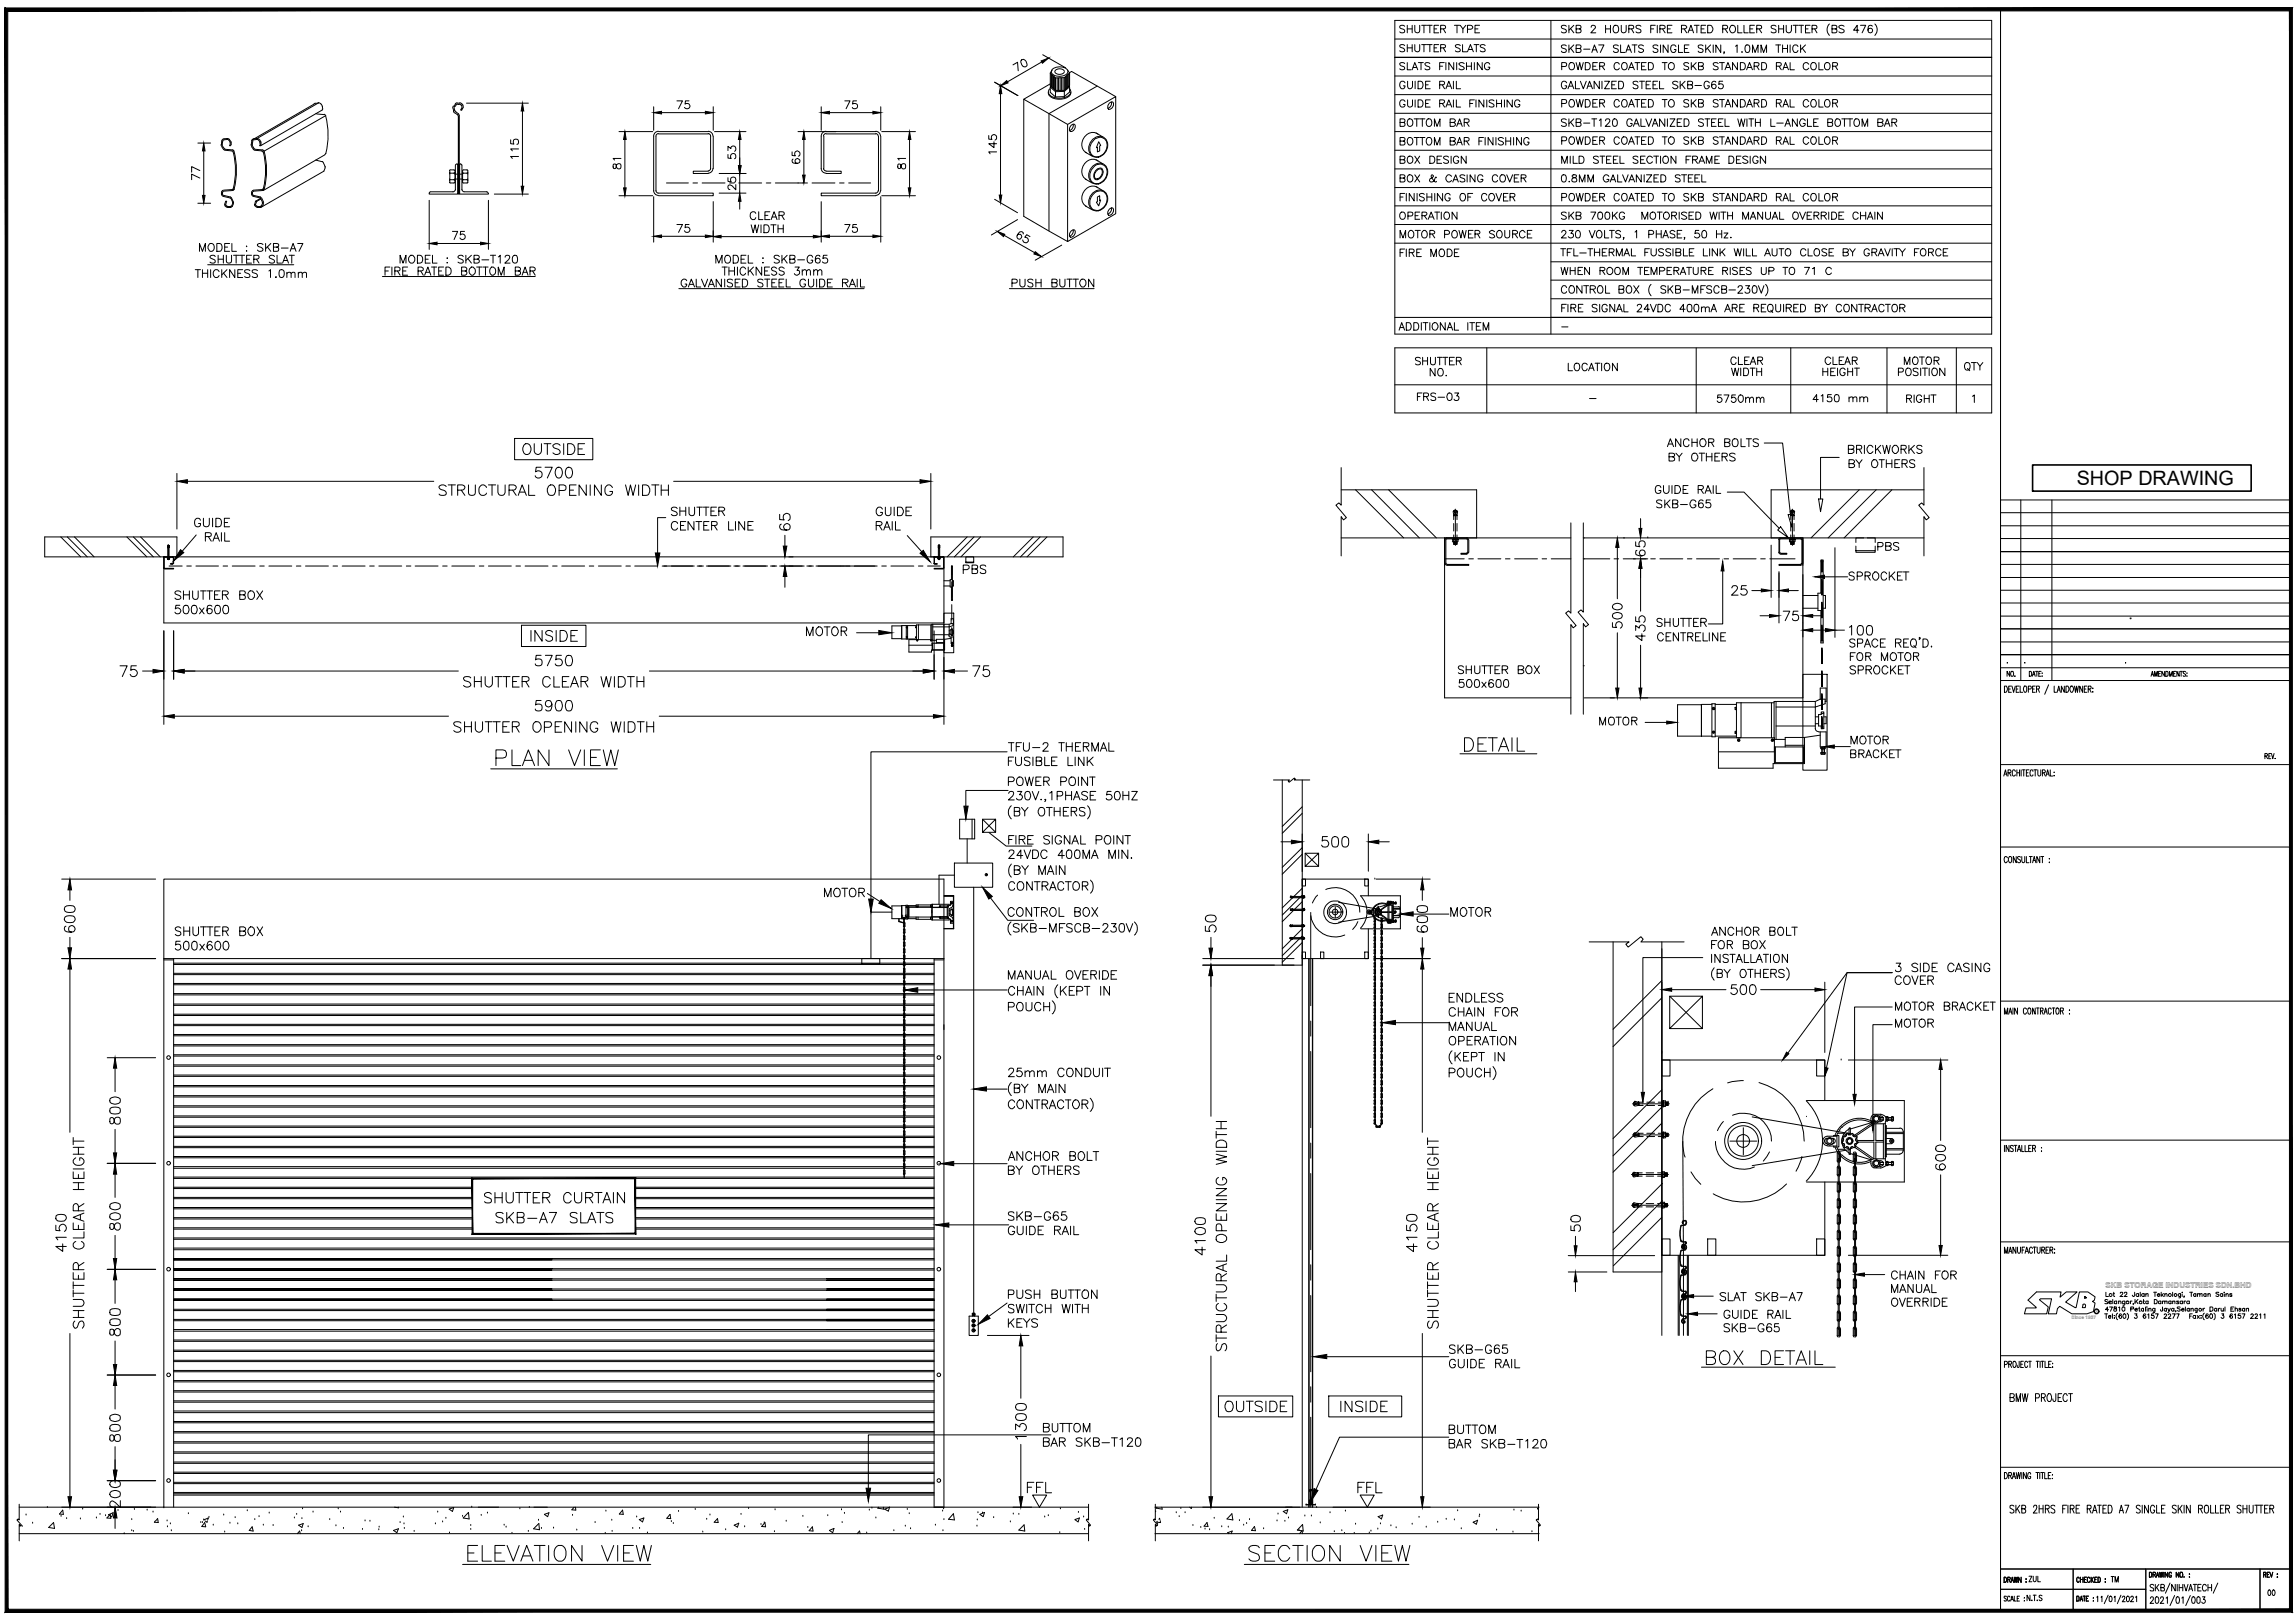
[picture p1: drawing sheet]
<svg xmlns="http://www.w3.org/2000/svg" width="297mm" height="210mm" viewBox="0 0 297 210" stroke-linecap="round" stroke-linejoin="round" font-family="sans-serif">
<defs><g id="words">
<g font-size="4.4">
<text x="131.9" y="194.4">FFL</text>
<text x="174.6" y="194.4">FFL</text>
</g>
<g font-size="4">
<text x="253.3" y="49">QTY</text>
<text x="123.8" y="75.5">PBS</text>
<text x="242" y="72.3">PBS</text>
</g>
<g font-size="3.5">
<text x="182.4" y="52.9">FRS-03</text>
<text x="184.1" y="49.7">NO.</text>
<text x="206" y="94.9">MOTOR</text>
<text x="238.5" y="97.4">MOTOR</text>
<text x="272.3" y="206">TM</text>
<text x="292.5" y="207.8">00</text>
</g>
<g font-size="2.6">
<text x="201.1" y="43.4">-</text>
<text x="204.6" y="52.9">-</text>
<text x="268.7" y="62.7">SHOP DRAWING</text>
<text x="261.1" y="87.1">.</text>
<text x="274.1" y="87.1">.</text>
</g>
<text font-size="1" x="272.4" y="166.7">SKB STORAGE INDUSTRIES SDN.BHD</text>
<text font-size=".6" x="268" y="170.7">Since 1957</text>
<text font-size=".5" x="271.1" y="169.9">R</text>
</g></defs>
<!-- layer: A-_ANOTTBLK_E- -->
<path d="M258.8 1.2v207.2" fill="none" stroke="#000" stroke-width=".13"/>
<path d="M1 208.3l-.3 .3 295.5-.3zM.7 208.6l295.5-.3 .4 .3zM296.2 1.4v206.9l.4 .3zM296.2 1.4l.4-.4v207.6zM1 1.4h295.2l.4-.4zM.7 1h295.9l-295.6 .4zM.7 1l.3 207.3v-206.9zM.7 1l.3 207.3-.3 .3z" fill="#000" stroke="#000" stroke-width=".13"/>
<!-- layer: E1_ANOTTBLK_E- -->
<g fill="none" stroke="#000" stroke-width=".13">
<path d="M258.8 74.7h37.6M258.8 76.4h37.6M258.8 78h37.6M258.8 79.7h37.6M258.8 64.7h37.6M258.8 66.4h37.6M258.8 68h37.6M258.8 69.7h37.6M258.8 73h37.6M261.4 64.7v23.4M265.5 64.7v23.4M296.4 71.4h-37.6h37.6"/>
<path d="M258.8 81.4h37.6M258.8 98.9h37.6M258.8 83.1h37.6M258.8 86.4h37.6M258.8 88.1h37.6M296.4 84.7h-37.6h37.6M258.8 109.6h37.6M258.8 129.6h37.6M258.8 147.5h37.6M258.8 175.4h37.6M258.8 160.7h37.6M258.8 189.9h37.6"/>
<path d="M258.8 205.7h18.8M258.8 203h37.6M268.2 203v5.3M277.6 203v5.3M292.4 203v5.3"/>
</g>
<!-- layer: E1_ANOTTBLK_T- -->
<g fill="none" stroke="#000" stroke-width=".13">
<path d="M259.3 88.8h.2a.43 .43 0 0 1 .2 .5 .43 .43 0 0 1-.4 .3zM259.7 85.7h.1M259.9 89.2h.2M260 86.9v.6l-.3-.6v.6M260.2 86.9a.32 .32 0 0 1 .3 .2 .32 .32 0 0 1 0 .3l-.1 .1a.32 .32 0 0 1-.3-.2 .32 .32 0 0 1 .1-.3zM260.2 88.8h-.3v.8h.3M260.3 88.8l.2 .8 .2-.8M260.7 99.8l-.1-.2a.46 .46 0 0 0-.2 .8h.2l.1-.1M260.8 89.2h.3M260.9 99.6v.8M261.2 88.8h-.4v.8h.4M261.3 99.6v.8"/>
<path d="M261.4 88.8v.8h.3M261.5 99.6v.8M261.6 99.6h.4M261.8 99.6v.8M261.9 88.8a.41 .41 0 0 1 .3 .7l-.1 .1a.48 .48 0 0 1-.2-.8zM262.4 89.2l.3-.1 .1-.2-.1-.1h-.3v.8M262.5 99.6h-.3v.8h.3M263 89.2h.2M263 99.8v-.1l-.2-.1a.47 .47 0 0 0 .1 .8l.1-.1M263.1 99.6h.4M263.3 88.8h-.3v.8h.3M263.3 99.6v.8"/>
<path d="M263.5 89.2l.3-.1v-.3h-.3v.8M263.6 99.6v.6l.2 .2 .2-.2v-.6M263.7 89.2l.1 .4M264.2 87.1h.1M264.2 87.5h.1M265 88.6l-.5 1.2M265.2 99.6v.8h.4M265.8 99.9h.1M265.8 88.8v.8h.3M266.1 89.6l.2-.8 .3 .8M266.2 89.3h.3M267.1 88.8v.8l-.4-.8v.8"/>
<path d="M267.3 88.8h.1a.43 .43 0 0 1 .3 .5 .43 .43 0 0 1-.4 .3zM267.9 88.8a.38 .38 0 0 1 .4 .2 .38 .38 0 0 1-.1 .5l-.1 .1a.48 .48 0 0 1-.2-.8zM268.4 88.8l.1 .8 .1-.8 .2 .8 .1-.8M269.4 88.8v.8l-.3-.8v.8M269.6 89.2h.3M270 88.8h-.4v.8h.4M270.2 89.2l.3-.1v-.3h-.3v.8M270.3 89.2l.2 .4M270.7 89.1h.1zM270.7 89.5h.1zM278.3 87.5l.2-.6 .1 .6M278.3 87.3h.3"/>
<path d="M278.8 87.5v-.6l.1 .6 .2-.6v.6M279.3 87.2h.2M279.6 86.9h-.3v.6h.3M280 86.9v.6l-.3-.6v.6M280.2 86.9a.32 .32 0 0 1 .3 .2 .32 .32 0 0 1-.1 .3v.1h-.2zM280.7 87.5v-.6l.1 .6 .2-.6v.6M281.2 87.2h.2M281.5 86.9h-.3v.6h.3M281.9 86.9v.6l-.3-.6v.6M282.1 86.9h.2M282.2 86.9v.6M282.8 87l-.3-.1v.2a.3 .3 0 0 1 .2 .4h-.2l-.1-.1"/>
<path d="M282.9 87.1h.1M282.9 87.5h.1M293 97.8h.3v-.2l-.3-.1v.7M293.2 97.8l.2 .4M293.5 97.8h.2M293.8 97.5h-.3v.7h.3M293.9 97.5l.1 .7 .2-.7M294.3 98.1h.1M259.2 100.4l.2-.8 .3 .8M259.3 100.2h.3M259.7 111l-.2-.2a.44 .44 0 0 0-.2 .4 .44 .44 0 0 0 .2 .4l.2-.2M259.8 100h.3v-.3l-.3-.1v.8"/>
<path d="M259.9 110.9l.1-.1a.41 .41 0 0 1 .2 .7l-.1 .1a.46 .46 0 0 1-.2-.7zM260 100l.2 .4M260.8 110.8v.8l-.3-.8v.8M260.9 100h.4M261.4 110.9l-.1-.1-.3 .1 .1 .2 .3 .2v.3h-.3l-.1-.1M261.6 110.8v.6l.1 .2 .2-.1v-.7M262.2 110.8v.8h.3M262.2 100h.2M262.5 110.8h.4M262.7 110.8v.8M263 111.6l.2-.8 .2 .8M263 111.4h.3"/>
<path d="M263.9 110.8v.8l-.4-.8v.8M264 110.8h.4M264.2 100h.4v-.2l-.1-.2h-.3v.8M264.2 110.8v.8M264.4 100l.2 .4M264.7 100.4l.2-.8 .2 .8M264.8 100.2h.2M265.1 111.1v.1zM265.1 111.6h.1M265.8 100.3h.1M259.3 131.2v-.8l.2 .8 .2-.8v.8M259.9 131.2l.2-.8 .2 .8"/>
<path d="M260 131h.2M260.4 130.4v.8M261 130.4v.8l-.4-.8v.8M262.2 130.6l-.2-.2a.44 .44 0 0 0-.2 .4 .44 .44 0 0 0 .2 .4l.2-.2M262.4 130.5l.1-.1a.44 .44 0 0 1 .3 .4 .44 .44 0 0 1-.3 .4l-.2-.3zM263.3 130.4v.8l-.3-.8v.8M263.5 130.4h.3M263.6 130.4v.8M264 130.8h.3v-.3l-.3-.1v.8M264.1 130.8l.2 .4M264.4 131.2l.3-.8 .2 .8M264.5 131h.3"/>
<path d="M265.4 130.6l-.2-.2a.41 .41 0 0 0-.2 .7l.1 .1h.1l.2-.2M265.5 130.4h.3M265.7 130.4v.8M266 130.5l.1-.1a.44 .44 0 0 1 .3 .4 .44 .44 0 0 1-.3 .4l-.1-.3zM266.6 130.8h.3v-.3l-.3-.1v.8M266.8 130.8l.1 .4M267.7 131.2h.1M267.7 130.7v.1zM259.3 148.2v.8M259.9 148.2v.8l-.4-.8v.8M260.5 148.4l-.2-.2-.2 .1v.3l.3 .1 .1 .2-.2 .1-.2-.1M260.5 148.2h.4"/>
<path d="M260.8 148.2v.8M261 149l.2-.8 .2 .8M261.1 148.8h.3M261.6 148.2v.8h.3M262 148.2v.8h.3M262.5 148.6h.2M262.8 148.2h-.3v.8h.3M263 148.6h.3v-.3l-.3-.1v.8M263.2 148.6l.1 .4M264.1 148.5h.1M264.1 148.9v.1zM259.3 176.6l.4-.1v-.3h-.4v.8"/>
<path d="M259.3 162.2v-.8l.2 .8 .2-.8v.8M259.9 176.5h.3v-.3h-.3v.8M259.9 162.2l.2-.8 .2 .8M260 161.9h.2M260 176.5l.3 .5M260.5 176.2a.42 .42 0 0 1 .4 .4 .42 .42 0 0 1-.4 .4l-.1-.2zM260.8 161.4v.8l-.4-.8v.8M261 161.4v.6l.2 .2 .2-.2v-.6M261.2 176.2v.7l-.1 .1-.1-.1v-.2M261.4 176.5h.2M261.6 161.8h.2M261.8 176.2h-.4v.8h.4"/>
<path d="M261.9 161.4h-.3v.8M262 162.2l.2-.8 .3 .8M262.1 161.9h.3M262.3 176.3l-.1-.1a.41 .41 0 0 0-.2 .6l.1 .2h.1l.1-.2M262.5 176.2h.3M262.6 176.2v.8M263 161.6l-.2-.2a.44 .44 0 0 0-.3 .4 .44 .44 0 0 0 .3 .4l.2-.2M263 161.4h.4M263.2 161.4v.8M263.4 176.2h.4M263.6 161.4v.6l.1 .2 .2-.2v-.6M263.6 176.2v.8"/>
<path d="M263.9 176.2v.8M264.1 176.2h.3M264.1 161.8l.4-.1v-.3h-.4v.8M264.2 176.2v.8M264.3 161.8l.2 .4M264.6 176.2v.8h.3M264.7 161.8h.2M265 161.4h-.3v.8h.3M265 176.5h.2M265.2 161.8l.3-.1v-.3h-.3v.8M265.4 176.2h-.4v.8h.4M265.4 161.8l.2 .4"/>
<path d="M265.5 176.4v.1zM265.5 176.9v.1zM265.8 161.6h.1M265.8 162.1h.1M259.3 190.6a.4 .4 0 0 1 .4 .4 .4 .4 0 0 1-.4 .4zM259.9 190.9h.3v-.3h-.3v.8M260 190.9l.3 .5M260.3 191.4l.2-.8 .3 .8M260.4 191.1h.3M260.8 190.6l.2 .8 .1-.8 .2 .8 .1-.8M261.6 190.6v.8M262.2 190.6v.8l-.4-.8v.8"/>
<path d="M262.7 190.8l-.1-.2a.48 .48 0 0 0-.1 .8l.2-.1v-.2h-.1M263.4 190.6h.4M263.6 190.6v.8M263.9 190.6v.8M264 190.6h.4M264.2 190.6v.8M264.5 190.6v.8h.4M265 190.9h.2M265.3 190.6h-.3v.8h.3M265.5 190.9h.1M265.5 191.3h.1M259.3 204.1a.34 .34 0 0 1 .3 .3 .34 .34 0 0 1-.3 .4z"/>
<path d="M259.6 206.6h-.1h-.2v.2l.3 .2-.1 .2h-.2v-.1M259.7 204.4h.3v-.3h-.3v.7M259.9 204.4l.2 .4M260 206.7v-.1a.32 .32 0 0 0-.3 .2 .32 .32 0 0 0 0 .3l.3 .1v-.1M260.1 207.2l.2-.6 .2 .6M260.2 204.8l.1-.7 .2 .7M260.2 204.5h.2M260.2 207h.2M260.6 204.1l.1 .7 .1-.7 .1 .7 .1-.7M260.6 206.6v.6h.2M261 206.9h.1M261.3 206.6h-.3v.6h.3"/>
<path d="M261.5 204.1v.7l-.4-.7v.7M261.9 207.2h.1M261.9 206.8h.1M262.1 204.3v.1zM262.1 204.7v.1zM268.7 206.6a.32 .32 0 0 1 .3 .1 .32 .32 0 0 1-.1 .4v.1h-.2zM269 204.3l-.1-.2a.37 .37 0 0 0-.2 .3 .37 .37 0 0 0 .2 .4l.1-.2M269.1 207.2l.2-.6 .1 .6M269.1 204.1v.7M269.1 204.4h.4M269.1 207h.3M269.5 204.1v.7"/>
<path d="M269.5 206.6h.3M269.6 204.4h.2M269.6 206.6v.6M269.9 206.9h.2M269.9 204.1h-.3v.7h.3M270.2 206.6h-.3v.6h.3M270.4 204.3l-.2-.2a.37 .37 0 0 0-.2 .3 .37 .37 0 0 0 .2 .4l.2-.2M270.5 204.1v.7M270.6 204.4l.2 .4M270.8 207.2h.1M270.8 206.8h.1M270.8 204.1l-.3 .4"/>
<path d="M271 204.4h.2M271.3 204.1h-.3v.7h.3M278.1 203.5a.32 .32 0 0 1 .3 .2 .32 .32 0 0 1-.1 .3v.1h-.2zM278.5 203.8l.3-.1v-.2h-.3v.6M278.7 203.8l.2 .3M279 204.1l.1-.6 .2 .6M279 203.9h.2M279.4 203.5l.1 .6 .1-.6 .1 .6 .1-.6M279.9 203.5v.6M280.4 203.5v.6l-.3-.6v.6M280.9 203.6v-.1a.32 .32 0 0 0-.3 .2 .32 .32 0 0 0 .1 .3l.2 .1v-.3h-.1M281.9 203.5v.6l-.4-.6v.6"/>
<path d="M282.1 203.5a.32 .32 0 0 1 .3 .2 .32 .32 0 0 1-.1 .3v.1a.32 .32 0 0 1-.3-.2 .32 .32 0 0 1 .1-.3zM282.6 204.1h.1M283.2 203.7h.1M283.2 204.1h.1M292.8 203.8l.3-.1v-.2h-.3v.6M293.6 203.5h-.3v.6M293.7 203.5l.2 .6 .1-.6M294.6 203.7h.1z"/>
</g>
<!-- layer: TBLK -->
<path d="M263 60.2h28.2v3.4h-28.2z" fill="none" stroke="#000" stroke-width=".21"/>
<!-- layer: E_VIEWPORT_TITLE BLOCK -->
<g fill="none" stroke="#000" stroke-width=".13">
<path d="M262.5 204h.4l-.4 .7h.4M262.6 206.4v.8l-.4-.8v.8M262.9 207.1h.1M263 204v.5l.2 .2 .2-.2v-.5M263 206.4h.4M263.2 206.4v.8M263.6 207.1v.1zM263.6 204v.7h.4M264.2 206.5l-.2-.1-.2 .1v.2l.3 .2a.18 .18 0 0 1 0 .2 .18 .18 0 0 1-.3-.1M271.3 206.7l.1-.1v.7M271.8 206.7l.1-.1v.7M272.7 206.4l-.5 1.1"/>
<path d="M272.9 206.7l.1-.1a.41 .41 0 0 1 0 .7l-.1-.1zM273.5 206.7l.1-.1v.7M274.4 206.4l-.5 1.1M274.6 206.7v-.1a.19 .19 0 0 1 .3 .1 .19 .19 0 0 1-.1 .2l-.2 .4h.3M275.2 206.6a.38 .38 0 0 1 .3 .3 .38 .38 0 0 1-.3 .4l-.1-.1v-.5zM275.7 206.7a.17 .17 0 0 1 .2-.1 .17 .17 0 0 1 .1 .3l-.4 .4h.4M276.3 206.7l.1-.1v.7M278.2 206.9v-.2a.21 .21 0 0 1 .3 0 .21 .21 0 0 1 .1 .3l-.4 .5h.4M278.6 205.2l-.1-.2-.3 .2 .1 .2 .3 .1v.4h-.4v-.1M278.8 205v.9M278.9 206.7l.1-.1a.45 .45 0 0 1 .3 .5 .45 .45 0 0 1-.3 .4l-.2-.2v-.5zM279 205.4l.3 .5"/>
<path d="M279.3 205l-.5 .6M279.5 206.9l.1-.2a.25 .25 0 0 1 .3 .1 .25 .25 0 0 1-.1 .3l-.3 .4h.4M279.6 205.5l.3-.1 .1-.1v-.2l-.4-.1v.9h.3l.1-.3-.1-.1M280.2 206.8l.2-.2v.9M280.7 204.9l-.6 1.3M281.3 206.5l-.6 1.3M281.4 205v.9l-.4-.9v.9M281.6 206.7h.3v.1v.5l-.1 .2-.2-.1-.1-.1zM281.7 205v.9M281.9 205v.9M281.9 205.5h.5M282.3 206.8l.1-.2v.9"/>
<path d="M282.4 205v.9M282.6 205l.2 .9 .3-.9M283.2 205.9l.2-.9 .3 .9M283.2 205.6h.4M283.4 206.5l-.6 1.3M283.6 206.7h.3l.1 .1v.5l-.2 .2-.2-.1v-.1zM283.7 205h.5M284 205v.9M284.3 206.7l.2-.1 .1 .2v.5l-.1 .2-.3-.2v-.5zM284.3 205.5h.3M284.8 205h-.5v.9h.5M284.9 206.6h.4l-.2 .4a.24 .24 0 0 1 .2 .4 .25 .25 0 0 1-.5-.1"/>
<path d="M285.4 205.2a.26 .26 0 0 0-.3-.2 .26 .26 0 0 0-.2 .4v.2a.26 .26 0 0 0 .2 .3 .26 .26 0 0 0 .3-.2M285.7 205.5h.4M285.7 205v.9M286.1 205v.9M286.9 204.9l-.6 1.3"/>
</g>
<!-- layer: 0 -->
<g fill="none" stroke="#000" stroke-width=".13">
<path d="M138.6 16.2l.4-.1a.6 .6 0 0 1-.5 .9 .58 .58 0 0 1 .1-.8zM138.8 16.1v.5l-.4 .3M143.6 13.3l.4-.1a.6 .6 0 0 1-.6 .9 .58 .58 0 0 1 .2-.8zM143.8 13.2l-.1 .5-.4 .3M138.6 29.9l.4-.1a.6 .6 0 0 1-.5 .9 .58 .58 0 0 1 .1-.8zM138.8 29.8v.5l-.4 .3M143.6 27l.4-.1a.6 .6 0 0 1-.6 .9 .58 .58 0 0 1 .2-.8zM143.8 26.9l-.1 .5-.4 .3M228.2 57.3h2.4l1 9.3M237.9 59.2h-2.4v5.4M223.5 63.7h2.1l4.6 4.7M123.5 111.7h4.9v3.1h-4.9z"/>
<path d="M127.6 113.1l.1 .2zM166.9 119.7v.2M166.9 119.7v.1M166.9 119.9h.1M166.9 119.8h.1M167 119.9h-.1M167 119.8v.1v-.1M167.2 119.8l-.3 .1h.1h.2v-.1M167.2 119.7l-.3 .1 .1-.1h.2v.1M167.2 119.7v.2v-.2h1.3v.2h-1.3v-.1M167.2 119.7v.1M167.2 119.8h.1"/>
<path d="M167.2 119.7v.2M168.5 119.6v.4v-.4M168.5 119.8v.1M168.5 119.6v.4zM168.6 119.7v.2M168.6 119.7v.2v-.2M168.7 119.7v.2v-.2M168.7 119.7v.2M168.7 119.9h.1M168.7 119.7h-.1v.2h.1M166.9 121.3v.2M166.9 121.3h.1"/>
<path d="M166.9 121.5h.1M166.9 121.3l.1 .1M167 121.5h-.1M167 121.4v.1v-.1M167.2 121.3l-.3 .1 .1-.1 .2 .1M167.2 121.3v.2v-.2h1.3v.2h-1.3v-.1M167.2 121.3v.1M167.2 121.4h.1M167.2 121.4v.1l-.2 .1-.1-.1 .3-.1M167.2 121.3v.2M168.5 121.3v.3v-.3M168.5 121.4v.1"/>
<path d="M168.5 121.3v.3zM168.6 121.5h.1M168.6 121.3v.2M168.6 121.3v.2v-.2M168.7 121.3v.2v-.2M168.7 121.3v.2M168.7 121.3h-.1v.2M215 127.1v9.2M216.3 128.1h7M224.6 127.4h-.5l-.1 .5a.45 .45 0 0 1 .7 .2 .45 .45 0 0 1-.5 .6l-.2-.1-.1-.1M225.3 127.5a.48 .48 0 0 1 .6 .1 .93 .93 0 0 1-.3 1.1h-.1a.72 .72 0 0 1-.3-1.1zM226.5 127.5a.45 .45 0 0 1 .6 .1 .66 .66 0 0 1-.4 1.1 .87 .87 0 0 1-.2-1.2z"/>
<path d="M227.8 128.1h7M236.1 127.1v9.1M239.1 137.2h12.9M251.1 138.4v9.2M211.2 151.8v.4M211.2 155.8v.3M211.3 155.8l.2 .1v.2v-.3M211.3 155.8h.1M211.3 151.9h.2M211.4 156.1h-.2l.2 .1M211.4 155.8h-.2h.2M211.4 152.2h-.2h.2"/>
<path d="M211.4 151.8h-.2l.2 .1M211.5 156.1h-.2M211.5 152.1l-.2 .1M211.5 151.9v.2M211.8 155.9l-.4-.1v-.2l.5 .2v.4l-.5 .1v-.2l.4-.1M211.8 151.9h-.4v-.2l.5 .1v.4l-.5 .1v-.2h.4M211.8 151.8v.1M211.8 152.1v.1M211.8 155.8v.1M211.8 156v.2M211.8 156h.1M211.8 155.9h.1"/>
<path d="M211.8 152.1h.1M211.8 151.9h.1M211.9 156v.2h.6M211.9 152.1v.1h.6M211.9 155.8v.4M211.9 151.8v.4M212.5 155.8h-.6v.4v-.4v.1M212.5 151.8h-.6v.4v-.4v.1M213 156.2h.9M213 155.8h.9M213 152.2h.9M213 151.8h.9"/>
<path d="M214.4 155.8h.6v.4h-.6M214.4 151.8h.6v.4h-.6M215 155.6h.1v.8h-.1zM215 151.6h.1v.8h-.1zM215 151.9l.1 .2-.1-.2M215.1 156l-.1-.1 .1 .2M215.1 155.6v.8zM215.1 151.6v.8zM215.3 155.8v.3M215.3 151.8v.4M215.4 155.8h.3M215.4 151.8h.3v.4h-.3"/>
<path d="M215.4 151.7v.6M215.4 155.7v.5M215.4 151.8v.4M215.4 155.8v.3M215.5 151.8v.4M215.5 155.8v.4M215.5 155.8v.3M215.6 151.8v.4M215.6 155.8v.3M215.6 155.8v.4M215.7 156.1v-.3v.3l-.3 .1M215.7 151.8v.4"/>
<path d="M250.5 149.6a.87 .87 0 0 1 1.2 .1 .68 .68 0 0 1-.6 .6 .68 .68 0 0 1-.7-.4zM250.5 148.4a.73 .73 0 0 1 1.2 .3 .87 .87 0 0 1-1.2 .2zM250.6 150.7a.36 .36 0 0 0-.1 .5 .72 .72 0 0 0 1.2-.2 .4 .4 0 0 0-.4-.4 .4 .4 0 0 0-.4 .4 .4 .4 0 0 0 .4 .4M251.1 152v9.2M239.1 162.4h12.9M262.4 168.2l1.1-1h3.1l-.1 .7 .8-.7h1.4l-1.5 1.3 1.4 .7 .4-2h1.1l.9 .6v.4l-.3 .2 .3 .2-.2 1.1-.8 .3h-2l-1.5-.9-.3 .2-.1 .7h-1.1l.4-1.9h-1.4l-.2 .1 1.2 .9-.2 .9h-2.9l.2-.7h1.3zM269.5 168.9l.2-.1 .1 .1M269.5 168.9l-.1 .3h.4v-.3M269.7 167.8l.2 .2h-.2zM296.4 203v5.4h-6.8"/>
<circle cx="127.6" cy="113.2" r=".15"/>
<circle cx="127.6" cy="113.2" r=".06"/>
<circle cx="271.2" cy="169.7" r=".32"/>
<circle cx="271.2" cy="169.7" r=".28"/>
</g>
<!-- layer: 1 -->
<g fill="none" stroke="#000" stroke-width=".13">
<path d="M272.3 170h.4M272.4 167.2v.6h.4M272.5 170v.6M272.7 168.2h-.2h-.2v.2l.4 .2-.1 .1h-.3M272.8 170.4h.3l-.1-.2a.19 .19 0 0 0-.2 .2 .19 .19 0 0 0 .2 .2l.1-.1M272.8 169.5h-.4l.3-.4v.6M272.8 168.5h.4a.18 .18 0 0 0-.3-.1 .18 .18 0 0 0-.1 .2 .18 .18 0 0 0 .2 .1h.2M272.9 169.1h.4l-.3 .6M273.3 170v.6M273.3 168.2v.5M273.4 167.4h.1M273.5 167.2v.5l.1 .1"/>
<path d="M273.5 170.2h.1M273.5 170.5h.1M273.5 169.1v.2a.22 .22 0 0 1 .3 .1 .22 .22 0 0 1-.1 .3h-.1a.22 .22 0 0 1-.1-.3 .22 .22 0 0 1 .3-.1v-.2zM273.8 168.4a.18 .18 0 0 0-.2 0 .18 .18 0 0 0 0 .3 .18 .18 0 0 0 .2 0M273.8 168.4v.3M274 169.9a.53 .53 0 0 0 0 .9M274.1 168.5v-.1h.2l.1 .3M274.1 169.2l.1-.1v.6M274.1 168.4v.3M274.3 167.4a.16 .16 0 0 1 .2-.2 .16 .16 0 0 1 .1 .2l-.3 .4h.3M274.5 170.1h-.1a.26 .26 0 0 0-.3 .2 .26 .26 0 0 0 .3 .3 .19 .19 0 0 0 0-.3 .19 .19 0 0 0-.3 .1M274.6 169.1a.26 .26 0 0 1 .3 .3 .26 .26 0 0 1-.3 .2l-.1-.2z"/>
<path d="M274.7 170.1a.26 .26 0 0 1 .3 .2 .26 .26 0 0 1-.3 .3l-.1-.2zM274.9 167.4v-.2l.3 .1v.1l-.4 .4h.4M274.9 168.4v.5h-.3M274.9 168.4a.2 .2 0 0 0-.3 0 .2 .2 0 0 0 0 .3 .2 .2 0 0 0 .3 0M275.2 169.9a.61 .61 0 0 1 0 .9M275.6 168.4v.3M275.7 169.4h.3v-.3h-.3v.6M275.8 168.4h-.2v.1M276 168.7v.1M276.2 167.2l-.1 .5-.1 .1-.1-.2M276.2 170h.3l-.2 .2a.19 .19 0 0 1 .2 .3 .2 .2 0 0 1-.4 0M276.2 169.5h.3v-.1a.17 .17 0 0 0-.2 0 .17 .17 0 0 0 0 .2 .17 .17 0 0 0 .2 0"/>
<path d="M276.2 168.2v.5M276.4 168.4l.2 .3M276.6 168.2l-.4 .3M276.7 167.5a.19 .19 0 0 0-.3 0 .19 .19 0 0 0 0 .2 .19 .19 0 0 0 .3 0M276.7 167.4v.4M276.7 169.3h.1M276.8 169.1v.5l.1 .1M276.9 167.2v.6M277.3 168.4h.1M277.3 168.2v.4l.2 .1M277.3 169.4a.17 .17 0 0 0-.2 0 .17 .17 0 0 0 0 .2 .17 .17 0 0 0 .2 0M277.3 169.3v.4"/>
<path d="M277.4 167.5a.19 .19 0 0 0-.3 0 .19 .19 0 0 0 0 .2 .19 .19 0 0 0 .3 0M277.4 167.4v.4M277.6 169.1v.6M277.6 167.5l.1-.1h.2v.4M277.6 170.1a.26 .26 0 0 0-.3 .2 .26 .26 0 0 0 .2 .3 .18 .18 0 0 0 .1-.3 .18 .18 0 0 0-.3 .1M277.6 167.4v.4M277.7 169.1h.1M277.8 169.3v.4M277.9 170.2l.1-.2v.6M277.9 168.4a.18 .18 0 0 0-.2 0 .18 .18 0 0 0 0 .3 .18 .18 0 0 0 .2 0M277.9 168.4v.3M278 169.4l.2-.1 .1 .4"/>
<path d="M278 169.3v.4M278.6 170h-.2l-.1 .3a.21 .21 0 0 1 .3-.1 .21 .21 0 0 1 0 .3 .21 .21 0 0 1-.3 0M278.6 167.2h.4M278.7 168.2a.31 .31 0 0 1 .4 .1 .31 .31 0 0 1-.1 .4h-.3zM278.8 169.3v.6h-.3M278.8 169.4a.19 .19 0 0 0-.3 0 .19 .19 0 0 0 0 .2 .19 .19 0 0 0 .3 0M278.8 167.2v.6M278.8 170h.4l-.2 .6M279.1 167.6h.3a.17 .17 0 0 0-.1-.2 .17 .17 0 0 0-.2 .2l.1 .2 .2-.1M279.6 168.4a.18 .18 0 0 0-.3 0 .18 .18 0 0 0 0 .3 .18 .18 0 0 0 .3 0M279.6 168.4v.3M279.6 167.2v.6"/>
<path d="M279.7 167.6l.2 .2M279.8 168.5l.3-.1v.3M279.8 169.1v.5h-.2l-.1-.1M279.8 168.4v.3M279.9 167.4l-.3 .3M280 170.2a.17 .17 0 0 1 .2-.2 .17 .17 0 0 1 .1 .2l-.4 .4h.4M280.1 167.5l.2-.1 .1 .4M280.1 168.5l.3-.1v.3M280.1 167.4v.4M280.3 169.4a.17 .17 0 0 0-.3 0 .17 .17 0 0 0 0 .2 .17 .17 0 0 0 .3 0M280.3 169.3v.4M280.4 169.3l.2 .4 .2-.4"/>
<path d="M280.5 170.2l.1-.2h.1l.1 .2-.3 .4h.4M280.6 169.7l-.2 .2M280.9 168.4a.18 .18 0 0 0-.3 0 .18 .18 0 0 0 0 .3 .18 .18 0 0 0 .3 0M280.9 168.4v.3M281 170h.4l-.3 .6M281.1 168.5l.3-.1v.3M281.1 167.2v.6M281.1 168.4v.3M281.2 169.4a.19 .19 0 0 0-.2 0 .19 .19 0 0 0 0 .2 .19 .19 0 0 0 .2 0M281.2 169.3v.4M281.5 169.6v.2M281.6 170h.3l-.2 .6"/>
<path d="M281.9 168.4h-.3v.1l.3 .2h-.3M282.1 169.2h-.4l.1 .1 .3 .2v.1l-.2 .1-.2-.1M282.1 167.4v.5l-.2 .1M282.1 167.5a.17 .17 0 0 0-.2 0 .17 .17 0 0 0 0 .2 .17 .17 0 0 0 .2 0M282.2 169.5h.4a.18 .18 0 0 0-.3-.2 .18 .18 0 0 0-.1 .3 .18 .18 0 0 0 .2 .1l.2-.1M282.3 167.2h.1M282.3 167.4v.4M282.3 168.4a.18 .18 0 0 0-.2 0 .18 .18 0 0 0 0 .3 .18 .18 0 0 0 .2 0M282.3 168.4v.3M282.6 168.4v.3M282.6 167.7h-.1h.1l-.1 .2M282.7 169.1v.6"/>
<path d="M282.8 168.4h-.2v.1M283.2 168.4a.2 .2 0 0 0-.2 0 .2 .2 0 0 0 0 .3 .2 .2 0 0 0 .2 0M283.2 169.4a.17 .17 0 0 0-.2 0 .17 .17 0 0 0 0 .2 .17 .17 0 0 0 .2 0M283.2 168.4v.3M283.2 169.3v.4M283.3 167.2h.4M283.3 170.3h.2M283.4 169.4l.3-.1v.4M283.4 169.3v.4M283.5 167.2v.6M283.6 170h-.3v.6M284 170.3a.19 .19 0 0 0-.2 0 .19 .19 0 0 0 0 .3 .19 .19 0 0 0 .2-.1"/>
<path d="M284 170.2v.4M284.1 167.5a.17 .17 0 0 0-.3 0 .17 .17 0 0 0 0 .2 .17 .17 0 0 0 .3 0M284.1 167.4v.4M284.3 169.3v.5l-.3 .1M284.3 169.4a.17 .17 0 0 0-.3 0 .17 .17 0 0 0 0 .2 .17 .17 0 0 0 .3 0M284.3 170.2l.3 .4M284.3 167.5l.3-.1v.4M284.3 167.4v.4M284.6 170.2l-.3 .4M284.6 167.5l.2-.1 .1 .4M284.8 170.2h.1M284.8 170.5h.1"/>
<path d="M285 169.3v.4M285.2 169.9a.53 .53 0 0 0 0 .9M285.2 169.3l-.2 .1v.1M285.4 167.5a.17 .17 0 0 0-.2 0 .17 .17 0 0 0 0 .2 .17 .17 0 0 0 .2 0M285.4 167.4v.4M285.7 167.5l.2-.1v.4M285.7 167.4v.4M285.7 170.1a.26 .26 0 0 0-.3 .2 .26 .26 0 0 0 .3 .3 .19 .19 0 0 0-.1-.3 .19 .19 0 0 0-.2 .1M285.9 169.1h.2a.3 .3 0 0 1 .2 .3 .3 .3 0 0 1-.2 .3h-.2zM285.9 170.1a.26 .26 0 0 1 .3 .2 .26 .26 0 0 1-.3 .3v-.2zM286.4 169.9a.61 .61 0 0 1 0 .9M286.8 169.4a.19 .19 0 0 0-.3 0 .19 .19 0 0 0 0 .2 .19 .19 0 0 0 .3 0"/>
<path d="M286.8 169.3v.4M287 169.3v.4M287 167.3v-.1l-.3 .1 .3 .3v.1l-.1 .1-.2-.1M287.2 169.3l-.2 .1v.1M287.3 169.3l.1 .4 .2-.1M287.4 170h.3l-.1 .2a.19 .19 0 0 1 .1 .3 .2 .2 0 0 1-.4 0M287.6 167.5a.19 .19 0 0 0-.3 0 .19 .19 0 0 0 0 .2 .19 .19 0 0 0 .3 0M287.6 167.4v.4M287.6 169.3v.4M287.7 167.2h.1M287.8 167.4v.4M287.9 169.1v.6"/>
<path d="M288 167.5l.2-.1 .1 .4M288 167.4v.4M288.6 169.4h.3M288.7 167.5v-.1l-.3 .1 .3 .1v.1l-.1 .1-.2-.1M288.8 170.1a.26 .26 0 0 0-.3 .2 .26 .26 0 0 0 .2 .3 .18 .18 0 0 0 .1-.3 .18 .18 0 0 0-.3 .1M289 169.1h-.4v.6h.4M289.1 170.2l.1-.2v.6M289.2 169.4l.2-.1 .1 .4M289.2 169.1v.6M289.8 170h-.2l-.1 .3a.21 .21 0 0 1 .4-.1 .21 .21 0 0 1 0 .3 .21 .21 0 0 1-.4 0M289.9 169.4l-.2-.1-.1 .1 .3 .2-.1 .1-.2-.1M290.1 170h.3l-.2 .6"/>
<path d="M290.4 169.4a.17 .17 0 0 0-.3 0 .17 .17 0 0 0 0 .2 .17 .17 0 0 0 .3 0M290.4 169.3v.4M290.6 169.4l.3-.1v.4M290.6 169.3v.4M291.2 170.2a.17 .17 0 0 1 .2-.2 .17 .17 0 0 1 .1 .2l-.3 .4h.3M291.7 170.2l.1-.2h.2v.2l-.3 .4h.4M292.3 170.2l.2-.2v.6M292.9 170.2l.1-.2v.6"/>
<circle cx="273.1" cy="167.6" r=".19"/>
<circle cx="275.3" cy="168.6" r=".19"/>
<circle cx="277" cy="168.6" r=".19"/>
<circle cx="280.7" cy="167.6" r=".19"/>
<circle cx="281.4" cy="167.6" r=".19"/>
<circle cx="284.7" cy="169.5" r=".19"/>
</g>
<!-- layer: TBLK -->
<g fill="none" stroke="#000" stroke-width=".13">
<path d="M260 180.9h.4l.1-.2v-.3h-.1h-.4v1l.5-.1 .1-.3-.2-.1M260.5 194.9a.27 .27 0 0 0-.3-.1 .27 .27 0 0 0-.1 .4l.4 .2v.3l-.2 .1-.3-.1M260.8 194.8v1M260.8 181.4v-1l.3 1 .3-1v1M261 195.2l.3 .6M261.3 194.8l-.5 .7M261.6 195.3l.4-.1 .1-.1-.1-.2-.4-.1v1h.3a.28 .28 0 0 0 .2-.3 .28 .28 0 0 0-.2-.2M261.6 180.4l.2 1 .2-1 .2 1 .2-1M263.1 195l.1-.2h.3l-.1 .5-.4 .5h.6M263.3 180.9h.5v-.2v-.3h-.5v1M263.8 194.8v1M263.8 195.3h.5"/>
<path d="M264.1 180.9h.3l.2-.2v-.3h-.5v1M264.3 194.8v1M264.4 180.9l.2 .5M264.6 195.3l.4-.1 .1-.1v-.2l-.5-.1v1M264.9 195.3l.2 .5M265 180.4h.2a.69 .69 0 0 1 0 1 .54 .54 0 0 1-.4-.4 .54 .54 0 0 1 .2-.6zM265.8 194.9a.25 .25 0 0 0-.3-.1 .25 .25 0 0 0-.1 .4l.4 .2v.3l-.1 .1-.4-.1M266 180.4l-.1 .9h-.2l-.1-.3M266.3 180.9h.3M266.7 180.4h-.4v1h.4M266.9 195.3h.3M267.4 194.8h-.5v1"/>
<path d="M267.4 180.6l-.1-.2a.56 .56 0 0 0-.4 .4 .56 .56 0 0 0 .2 .5l.2 .1 .1-.2M267.5 194.8v1M267.6 180.4h.5M267.8 195.3l.5-.1v-.1v-.2l-.5-.1v1M267.9 180.4v1M268.1 195.3l.2 .5M268.6 195.3h.3M269.1 194.8h-.5v1h.5M270 195.3l.5-.1v-.4h-.5v1M270.3 195.3l.2 .5M270.7 195.8l.3-1 .3 1M270.8 195.5h.4"/>
<path d="M271.3 194.8h.6M271.6 194.8v1M272.1 195.3h.3M272.5 194.8h-.4v1h.4M272.7 194.8h.3a.62 .62 0 0 1 0 1h-.3zM274.2 195.8l.2-1 .3 1M274.3 195.5h.3M274.9 194.8h.5l-.4 1M276.9 194.9l-.2-.1-.3 .1v.2l.5 .4v.2l-.2 .1-.3-.1M277.1 194.8v1M277.9 194.8v1l-.5-1v1M278.8 195a.29 .29 0 0 0-.4-.2 .29 .29 0 0 0-.2 .4v.2a.29 .29 0 0 0 .3 .4 .29 .29 0 0 0 .3-.4h-.2"/>
<path d="M279 194.8v1h.4M279.6 195.3h.3M280.1 194.8h-.5v1h.5M281.5 194.9a.25 .25 0 0 0-.3-.1 .25 .25 0 0 0-.1 .4l.4 .2v.3l-.1 .1-.4-.1M281.8 194.8v1M282 195.2l.3 .6M282.3 194.8l-.5 .7M282.6 194.8v1M283.4 194.8v1l-.5-1v1M284.4 195.3l.5-.1v-.4h-.5v1M284.7 195.3l.2 .5M285.2 194.9l.2-.1a.3 .3 0 0 1 .3 .4v.2a.29 .29 0 0 1-.2 .4 .29 .29 0 0 1-.3-.4z"/>
<path d="M286 194.8v1h.5M286.6 194.8v1h.4M287.3 195.3h.2M287.7 194.8h-.4v1h.4M287.9 195.3l.5-.1v-.1v-.2l-.5-.1v1M288.2 195.3l.2 .5M289.9 194.9a.25 .25 0 0 0-.3-.1 .25 .25 0 0 0-.1 .4l.4 .2v.3l-.1 .1-.4-.1M290.2 195.3h.5M290.2 194.8v1M290.7 194.8v1M291 194.8v.7l.2 .3 .3-.1v-.9M291.7 194.8h.5"/>
<path d="M292 194.8v1M292.3 194.8h.5M292.5 194.8v1M293 195.3h.3M293.4 194.8h-.4v1h.4M293.7 195.3l.4-.1 .1-.1-.1-.2-.4-.1v1M293.9 195.3l.3 .5"/>
</g>
<!-- layer: DIMENSION -->
<g fill="none" stroke="#000" stroke-width=".13">
<path d="M25.6 18.5h1.6M26.4 19.5v5.8M60.4 13.3h8M66.1 18.1v.5h.4a.36 .36 0 0 1 0-.5 .36 .36 0 0 1 .5 .1 .36 .36 0 0 1-.1 .5M67.1 19.3h-1l.2 .2M67.6 14.4v9.7M80.1 17h4.3M80.8 18v6.3M84.6 13.8v3.1M85.6 14.6h5.7M87.6 13.1h.7l-.5 1M89.1 13.1h-.4l-.1 .4a.38 .38 0 0 1 .6 0 .38 .38 0 0 1-.1 .6 .38 .38 0 0 1-.6-.2"/>
<path d="M92.3 13.8v3.1M92.4 17h4.1M94.2 20v.5h.4a.37 .37 0 0 1 0-.5 .37 .37 0 0 1 .5 0 .37 .37 0 0 1-.1 .5M94.2 19.5v-.6l.4 .3a.35 .35 0 0 1 .5-.2 .35 .35 0 0 1-.1 .6M95.7 18v3.4M102.5 19.7v.4l.4 .1a.36 .36 0 0 1 0-.6 .36 .36 0 0 1 .5 .1 .36 .36 0 0 1-.1 .5M103.2 17h4.9M104 18v4.7M106.2 13.8v3.1M107.3 14.6h5.6M109.3 13.1h.7l-.5 1M110.8 13.1h-.5v.4a.37 .37 0 0 1 .6 0 .37 .37 0 0 1-.1 .5 .37 .37 0 0 1-.5-.1"/>
<path d="M113.9 13.8v3.1M114.1 17h4.3M117.7 18v6.3M127.9 17.5v.5h.4a.37 .37 0 0 1 .1-.5 .37 .37 0 0 1 .5 .1 .37 .37 0 0 1-.2 .5M128.6 18.3v.8l-.7-.5h1M128.7 10.6l3 1.8M128.9 19.7h-1l.2 .2M129.4 12.1v13.1M131 8.4l.6-.3 .1 1.1M132.2 7.8a.54 .54 0 0 1 .6 .2 .54 .54 0 0 1-.1 .6 .57 .57 0 0 1-.5-.2 .57 .57 0 0 1 0-.6zM134.8 8l-4.5 2.6M134.9 7.1l3 1.7"/>
<path d="M135.9 9.5l.7 .6 1.1-.1 .7-.5M137.7 8.7a1.43 1.43 0 0 0-1.7 .5 .74 .74 0 0 0 .9 .7 1.21 1.21 0 0 0 1.2-.5v-.3l-.1-.2-.3-.2M137.7 9.2a.71 .71 0 0 0-1.2 .1 .73 .73 0 0 0 1.2 0M138.3 11.1l.1 .1-.7 .6-1.1 .1-.7-.6 .1-.1M138.3 11.5l.2 .2a.86 .86 0 0 1-.8 .9 1.81 1.81 0 0 1-2.1-.5v-.3l.2-.3M138.4 11.9l-.7 .6h-1.1l-.7-.5M138.4 11.1l-.7 .6h-1.1l-.7-.6M138.5 11.9a1.23 1.23 0 0 1-1.4 .9 1.23 1.23 0 0 1-1.5-.8M25.6 26.3h1.6M25.9 23l-1.1-.5v.8M25.9 22.1l-1.1-.5v.7M55.5 25.9v6.4"/>
<path d="M56.5 31.5h5.7M58.5 29.9h.7l-.5 1.1M60.1 29.9h-.5l-.1 .5a.36 .36 0 0 1 .6 0 .36 .36 0 0 1-.1 .5 .36 .36 0 0 1-.5-.1M63.2 25.9v6.4M64 25.1h4.4M67.1 20.2h-1l.2 .3M79.4 21.3v.5h.2l.1-.2a.34 .34 0 0 1 .2-.4 .34 .34 0 0 1 .4 .2l-.1 .4a.4 .4 0 0 1-.4 0 .4 .4 0 0 1-.1-.4l-.1-.2zM80.1 25.3h4.3M80.3 20.5h-1l.2 .2M84.6 25.5v5.8M85.6 30.6h5.7M87.6 29.1h.7l-.5 1"/>
<path d="M89.1 29.1h-.4l-.1 .4a.37 .37 0 0 1 .6 0 .37 .37 0 0 1-.1 .6 .37 .37 0 0 1-.6-.2M92.3 26.1v5.2M93 22.5h3.5M93 25h3.5M93.3 30.6h11.9M94.2 23v.5l.4 .1a.37 .37 0 0 1 0-.6 .37 .37 0 0 1 .5 .1 .37 .37 0 0 1-.1 .5M95.2 23.9v.7l-.5-.5-.2-.2-.2 .1-.1 .3 .1 .2h.1M95.7 22.5v2.5M95.7 26v1.1M97.2 29.1l.2 1 .3-1 .2 1 .3-1M97.8 27.6a.38 .38 0 0 0-.5-.2 .38 .38 0 0 0-.2 .4v.2a.37 .37 0 0 0 .3 .4 .37 .37 0 0 0 .4-.2M98.2 27.4v1h.5"/>
<path d="M98.5 29.1v1M98.8 29.1h.4a.54 .54 0 0 1 .3 .5 .54 .54 0 0 1-.3 .5h-.4zM99 27.9h.3M99.6 27.4h-.6v1h.6M99.7 29.1h.7M99.8 28.4l.3-1 .4 1M99.9 28.1h.5M100.1 29.1v1M100.7 29.1v1M100.7 29.6h.6M100.8 27.9l.6-.1 .1-.1-.1-.2-.6-.1v1M101.1 27.9l.4 .5"/>
<path d="M101.3 29.1v1M102.6 20.6h-.1a.34 .34 0 0 0 .1 .5 .61 .61 0 0 0 .9-.3l-.1-.1a.32 .32 0 0 0-.4-.1 .32 .32 0 0 0 0 .5h.2M103.2 23.7h.7M106.2 26.1v5.2M107.3 30.6h5.6M109.3 29.1h.7l-.5 1M110.8 29.1h-.5v.4a.36 .36 0 0 1 .6 0 .36 .36 0 0 1-.1 .5 .36 .36 0 0 1-.5-.1M113.9 25.5v5.8M114.1 25.3h4.3M116.2 21.3v.5h.3v-.2a.34 .34 0 0 1 .2-.4 .34 .34 0 0 1 .5 .2l-.1 .4a.4 .4 0 0 1-.4 0 .4 .4 0 0 1-.2-.4l-.1-.2zM117.2 20.5h-1.1l.2 .2M128.7 25.8l2.9 1.7"/>
<path d="M129.9 30.5l3.9 2.2M131.6 28.4l-3.3 2M132.4 30.3v-.1a.36 .36 0 0 0-.5-.2 .6 .6 0 0 0-.2 .9 .32 .32 0 0 0 .4-.1 .32 .32 0 0 0-.1-.5 .32 .32 0 0 0-.4 .2M133.3 30.6l-.5-.2-.2 .3a.36 .36 0 0 1 .4 .3 .36 .36 0 0 1-.3 .4 .36 .36 0 0 1-.4-.4M137.4 31.7l-3.5 2M22.9 61.3v7.2M24.2 62.3h31.9M57.7 63a.52 .52 0 0 0-.5-.3 .52 .52 0 0 0-.4 .4l.3 .2 .5 .3 .1 .1v.2a.69 .69 0 0 1-.9 0M58 62.8h.9M58.4 62.8v1.3M59.2 63.4l.8-.1a.31 .31 0 0 0 0-.5h-.8v1.3M59.7 63.4l.4 .7"/>
<path d="M60.6 62.8v.9a.45 .45 0 0 0 .5 .4 .45 .45 0 0 0 .4-.4v-.9M62.9 63.1a.5 .5 0 0 0-.5-.4 .5 .5 0 0 0-.4 .6 .6 .6 0 0 0 .1 .6 .6 .6 0 0 0 .6 .2l.2-.3M63.2 62.8h.9M63.7 62.8v1.3M64.4 62.8v.9a.47 .47 0 0 0 .5 .4 .47 .47 0 0 0 .4-.4v-.9M65.9 63.4l.8-.1a.31 .31 0 0 0 0-.5h-.8v1.3M66.3 63.4l.5 .7M67 64.1l.5-1.3 .6 1.3M67.3 63.7h.6M68.4 62.8v1.3h.8M70 60.5h-.6l-.1 .6a.48 .48 0 0 1 .7-.1 .48 .48 0 0 1-.1 .7 .48 .48 0 0 1-.7-.1M70.5 60.5h.9l-.6 1.4"/>
<path d="M70.9 63a.51 .51 0 0 1 .6-.2 .51 .51 0 0 1 .4 .5v.3a.53 .53 0 0 1-.6 .5 .53 .53 0 0 1-.5-.5v-.3zM72 60.6a.4 .4 0 0 1 .7 .1 .73 .73 0 0 1-.5 1.2 .87 .87 0 0 1-.2-1.3zM72.3 63.5h.6l.3-.2a.39 .39 0 0 0-.3-.5h-.6v1.3M73.3 60.6a.41 .41 0 0 1 .7 .1 .73 .73 0 0 1-.5 1.2 .87 .87 0 0 1-.2-1.3zM73.7 63.4h.5M74.5 62.8h-.8v1.3h.8M75.8 62.8v1.3l-.9-1.3v1.3M76.4 62.8v1.3M77.8 62.8v1.3l-.9-1.3v1.3M79.2 63.1a.5 .5 0 0 0-.5-.4 .5 .5 0 0 0-.4 .6 .6 .6 0 0 0 .1 .6 .6 .6 0 0 0 .6 .2l.2-.3v-.2h-.3M80.9 62.8l.4 1.3 .3-1.3 .3 1.3 .3-1.3M82.6 62.8v1.3"/>
<path d="M83.1 62.8h.5a.71 .71 0 0 1 .5 .6 .71 .71 0 0 1-.5 .7h-.5zM84.3 62.8h.9M84.8 62.8v1.3M85.5 63.4h1M85.5 62.8v1.3M86.5 62.8v1.3M87.2 62.3h31.8M100.9 66.6v.6l.6 .1a.47 .47 0 0 1 .1-.8 .47 .47 0 0 1 .6 .5v.2l-.2 .2M101.1 67.8l-.1 .1a.45 .45 0 0 0 .1 .7 1.15 1.15 0 0 0 1.1-.2 .43 .43 0 0 0-.2-.6 .43 .43 0 0 0-.6 .3 .43 .43 0 0 0 .4 .5M101.5 69.3v1.4M101.5 74.6v1.4M102.1 73.3h.5"/>
<path d="M102.1 72.1h.5M120.4 61.3v7.2M15.5 86.2h1l-.7 1.4M17.6 86.2h-.6l-.1 .6a.49 .49 0 0 1 .8 0 .49 .49 0 0 1-.2 .7 .49 .49 0 0 1-.7-.2M18.4 86.8h1.4M21.2 81.6v12.1M22.5 81.6v6.3M22.5 92.7h35.5M23.8 86.8h35.5M59.6 93.6a.56 .56 0 0 0-.9 .1l.1 .2 .7 .3a.31 .31 0 0 1 0 .5 .6 .6 0 0 1-.8-.2M60.1 93.4v1.4M60.1 94h.9"/>
<path d="M60.9 87.7a.56 .56 0 0 0-.9 .2l.1 .2a.87 .87 0 0 1 .8 .4v.2a.59 .59 0 0 1-.9 0M61 93.4v1.4M61.4 87.6v1.3M61.4 88.2h.9M61.5 93.4v1a.47 .47 0 0 0 .5 .4 .47 .47 0 0 0 .4-.4v-1M62.3 87.6v1.3M62.8 87.6v.9a.47 .47 0 0 0 .4 .4 .47 .47 0 0 0 .5-.4v-.9M62.8 93.4h.9M63.2 93.4v1.4M63.8 93.4h.9M64 87.6h.9M64.2 93.4v1.4"/>
<path d="M64.5 87.6v1.3M65.1 87.6h.9M65.1 94h.5M65.5 87.6v1.3M65.9 93.4h-.8v1.4h.8M66.3 94h.6l.2-.1 .1-.1a.3 .3 0 0 0-.3-.4h-.6v1.4M66.3 88.2h.5M66.7 94l.5 .8M67.2 87.6h-.9v1.3h.9M67.5 88.2h.6l.3-.1v-.2a.3 .3 0 0 0-.3-.3h-.6v1.3M68 88.2l.4 .7M69.1 93.6a.53 .53 0 0 1 .6-.2 .53 .53 0 0 1 .3 .5 .68 .68 0 0 1-.7 .9l-.1-.1a.83 .83 0 0 1-.1-1.1z"/>
<path d="M70 84.8h-.6l-.1 .6a.48 .48 0 0 1 .7 0 .48 .48 0 0 1-.1 .7 .48 .48 0 0 1-.7-.2M70 90.6h-.6l-.1 .6a.48 .48 0 0 1 .7 0 .48 .48 0 0 1-.1 .7 .48 .48 0 0 1-.7-.1M70.4 94.1h.6a.38 .38 0 0 0 .4-.2 .38 .38 0 0 0-.2-.5h-.8v1.4M70.6 84.8h.8l-.6 1.4M71.2 87.9a.51 .51 0 0 0-.6-.3 .51 .51 0 0 0-.4 .5 .64 .64 0 0 0 .7 .8l.3-.3M71.4 91.1a.43 .43 0 0 1-.5 .4 .43 .43 0 0 1-.3-.6 .43 .43 0 0 1 .6-.2 .98 .98 0 0 1 0 1.3 .46 .46 0 0 1-.6-.2M71.7 87.6v1.3h.7M71.8 94h.5M72 90.7a.45 .45 0 0 1 .7 .2 1.05 1.05 0 0 1-.2 1.1 .47 .47 0 0 1-.6-.2 1.05 1.05 0 0 1 .1-1.1zM72.6 84.8h-.6l-.1 .6a.49 .49 0 0 1 .7 0 .49 .49 0 0 1-.1 .7 .49 .49 0 0 1-.7-.2M72.7 93.4h-.9v1.4h.9M72.8 88.2h.5"/>
<path d="M73.3 84.9a.47 .47 0 0 1 .7 .2 1.05 1.05 0 0 1-.1 1 .45 .45 0 0 1-.7-.2 1.05 1.05 0 0 1 .1-1zM73.3 90.7a.47 .47 0 0 1 .7 .2 1.05 1.05 0 0 1-.1 1.1 .45 .45 0 0 1-.7-.2 1.05 1.05 0 0 1 .1-1.1zM73.6 87.6h-.8v1.3h.8M73.8 88.9l.5-1.3 .5 1.3M73.9 93.4v1.4l-.8-1.4v1.4M74 88.4h.7M74.5 93.4v1.4M75.2 88.2h.6l.2-.1 .1-.2a.3 .3 0 0 0-.3-.3h-.6v1.3M75.6 88.2l.5 .7M75.9 93.4v1.4l-.9-1.4v1.4M77.3 93.7a.51 .51 0 0 0-.5-.3 .51 .51 0 0 0-.4 .5 .6 .6 0 0 0 .1 .7 .6 .6 0 0 0 .7 .1l.1-.2v-.3h-.3M77.8 87.6l.3 1.3 .3-1.3 .4 1.3 .3-1.3"/>
<path d="M79.1 93.4l.3 1.4 .3-1.4 .3 1.4 .3-1.4M79.5 87.6v1.3M80 87.6h.5a.74 .74 0 0 1 .4 .6 .74 .74 0 0 1-.4 .7h-.5zM80.8 93.4v1.4M81.2 87.6h.9M81.3 93.4h.4a.74 .74 0 0 1 .5 .7 .74 .74 0 0 1-.5 .7h-.4zM81.6 87.6v1.3M82.4 88.2h.9M82.4 87.6v1.3M82.5 93.4h.8M82.9 93.4v1.4M83.3 87.6v1.3"/>
<path d="M83.7 94h.9M83.7 93.4v1.4M84 86.8h35.5M84.6 93.4v1.4M85.3 92.7h35.5M120.8 81.6v6.3M122.1 80.8v12.9M123.5 86.8h1.7M125.8 86.2h1l-.7 1.4M127.9 86.2h-.6l-.1 .6a.48 .48 0 0 1 .7-.1 .48 .48 0 0 1 0 .7 .48 .48 0 0 1-.7-.1M8 113.8h12.1M8.4 118.7a1.17 1.17 0 0 1 1.2 0 .45 .45 0 0 1-.1 .7 .99 .99 0 0 1-1.2-.4z"/>
<path d="M8.4 117.4a1.17 1.17 0 0 1 1.2 0 .45 .45 0 0 1-.1 .6 1.37 1.37 0 0 1-1.1-.1l-.1-.2zM8.5 119.9h-.1a.43 .43 0 0 0 .2 .7 1.1 1.1 0 0 0 1-.1 .43 .43 0 0 0-.1-.7 .43 .43 0 0 0-.6 .3 .43 .43 0 0 0 .4 .5M9 115.2v1.3M116.8 118.9l.1 .1M116.9 118.8v.1M116.9 119.8v.1M116.9 118.8v.6M116.9 119.5v.4M116.9 119.4v.1M117 118.9h.1M117 119.4h.1M117 119.5v4.6"/>
<path d="M117 119.5v.4M117 119.9h.1M117 119.9v.8M117 118.8v.6M117 119.4l.1 .1M117 118.8v.1M117 118.9v.1M117.1 119.5v.4M117.1 119.8l-.1 .1M155.9 119.9v.6h.6a.49 .49 0 0 1 .1-.7 .49 .49 0 0 1 .7 .1 .49 .49 0 0 1-.2 .7M156 118.6a1.17 1.17 0 0 1 1.3 0 .45 .45 0 0 1-.2 .7 1.37 1.37 0 0 1-1.1-.2l-.1-.2zM165.7 108.9h1.4"/>
<path d="M168.5 107.9v4.9M171.7 108.3h-.6v.6a.47 .47 0 0 1 .7 .1 .47 .47 0 0 1-.5 .6h-.2l-.1-.2M172.5 108.3a.45 .45 0 0 1 .6 .2 1.37 1.37 0 0 1-.1 1.1 .51 .51 0 0 1-.7-.2 1.3 1.3 0 0 1 .2-1.1zM173.8 108.3a.45 .45 0 0 1 .6 .2 1.18 1.18 0 0 1-.1 1.1 .47 .47 0 0 1-.7-.2 1.3 1.3 0 0 1 .2-1.1zM177 107.9v4.8M177.6 117.7h.1M177.7 119.2l.1 .1M177.8 118.9v.4M177.8 119.6v.4M177.8 118.8l-.1 .1M177.8 119.5l-.1 .1M177.9 118.9h.1"/>
<path d="M177.9 118.9v.4M177.9 119.3h.1M177.9 119.2v.4M177.9 119.6h.1M177.9 119.6v.4M177.9 118.8l.1 .1M177.9 119.5l.1 .5M177.9 118.9v4.5M178 118.9v.4M178 119.2l-.1 .1M178 113.8h7M178.4 108.9h1.3"/>
<path d="M178.6 119.2l.1 .1M178.7 118.9v.4M178.7 119.6v.4M178.7 118.8l-.1 .1M178.7 119.5l-.1 .1M178.7 118.9v4.5M178.8 118.9v.4M178.8 119.3h.1M178.8 119.2v.8M178.8 119.2h.1M178.8 118.8v.1M178.8 119.5v.5"/>
<path d="M178.8 119.2v.1M181.2 118.1h.1M183.4 118.7a1.26 1.26 0 0 1 1.2 0 .51 .51 0 0 1-.2 .7 1.43 1.43 0 0 1-1-.2zM183.4 117.4a1.26 1.26 0 0 1 1.2 0 .51 .51 0 0 1-.2 .6 1.43 1.43 0 0 1-1-.1zM183.5 119.9h-.1a.51 .51 0 0 0 .2 .7 1.23 1.23 0 0 0 1-.1 .43 .43 0 0 0-.1-.7 .43 .43 0 0 0-.6 .3 .43 .43 0 0 0 .3 .5M184 115.2v1.3M8 124.1h12.1M9 121.3v1.4M9 125.4v21.1M116.9 120.7v.1M116.9 121.5v.1M116.9 122.4v.1"/>
<path d="M116.9 123.2v.1M116.9 124.1v.1M116.9 124.9v.1M116.9 125.8v.1M116.9 126.5v.1M116.9 127.4v.1M116.9 128.2v.1M116.9 129.1v.1M116.9 129.9v.1M116.9 130.7v.1M116.9 131.6v.1M116.9 132.5v.1"/>
<path d="M116.9 133.3v.1M116.9 134.1v.1M116.9 135v.1M116.9 135.8v.1M116.9 136.6v.1M116.9 137.5v.1M116.9 138.4v.1M116.9 139.2v.1M116.9 120.3v.4M116.9 121.2v.4M116.9 122v.4M116.9 122.9v.3"/>
<path d="M116.9 123.7v.4M116.9 124.6v.3M116.9 125.4v.4M116.9 126.2v.3M116.9 127v.4M116.9 127.9v.3M116.9 128.7v.4M116.9 129.5v.4M116.9 130.4v.3M116.9 131.2v.4M116.9 132.1v.4M116.9 132.9v.4"/>
<path d="M116.9 133.8v.4M116.9 134.6v.4M116.9 135.4v.4M116.9 136.3v.4M116.9 137.1v.5M116.9 138v.4M116.9 138.9v.3M116.9 139.7v.4M116.9 120.2v.1M116.9 121v.2M116.9 121.9v.1M116.9 122.7v.1"/>
<path d="M116.9 123.6v.1M116.9 124.4v.1M116.9 125.3v.1M116.9 126v.1M116.9 126.9v.1M116.9 127.7v.1M116.9 128.5v.1M116.9 129.4v.1M116.9 130.2v.1M116.9 131.1v.1M116.9 131.9v.1M116.9 132.8v.1"/>
<path d="M116.9 133.7v.1M116.9 134.5v.1M116.9 135.3v.1M116.9 136.2v.1M116.9 137v.1M116.9 137.9v.1M116.9 138.7v.1M116.9 139.6v.1M117 124.1v.8M117 125v4.9M117 129.9v.8M117 130.8v5"/>
<path d="M117 135.9v.8M117 136.7v5.9M117 120.7h.1M117 120.7v.9M117 121.6v.8M117 121.6h.1M117 122.4v.8M117 122.4h.1M117 123.2v.9M117 123.2h.1M117 124.1h.1M117 125v.4"/>
<path d="M117 125h.1M117 124.9h.1M117 125.4v.4M117 125.8h.1M117 125.7v.8M117 125.7h.1M117 126.5v.9M117 126.5h.1M117 127.4v.8M117 127.4h.1M117 128.2h.1M117 128.2v.5"/>
<path d="M117 128.7v.4M117 129.1h.1M117 129.1v.5M117 129.9v.5M117 129.9h.1M117 130.8v.4M117 130.8h.1M117 131.6v.5M117 131.6h.1M117 129.5v.4M117 130.4v.3M117 130.7h.1"/>
<path d="M117 131.2v.4M117 132.5v.8M117 132.5h.1M117 133.3v.9M117 133.3h.1M117 132.1v.4M117 134.2h.1M117 134.2v.4M117 134.6v.4M117 135h.1M117 135v.5M117 135.9v.4"/>
<path d="M117 135.9h.1M117 136.7v.5M117 136.7h.1M117 137.6v.4M117 137.6h.1M117 135.4v.4M117 135.8h.1M117 136.3v.4M117 137.1v.5M117 138.4v.8M117 138.4h.1M117 139.2v.9"/>
<path d="M117 139.2h.1M117 138v.4M117 120.2l.1 .5M117 121l.1 .2-.1 .4M117 121.9l.1 .1M117 122.7l.1 .1M117 123.6l.1 .1M117 124.4l.1 .5M117 125.3l.1 .5M117 126l.1 .1M117 126.9l.1 .1M117 127.7l.1 .5"/>
<path d="M117 128.5l.1 .1M117 129.4l.1 .5M117 130.2l.1 .1-.1 .5M117 131.1l.1 .1M117 131.9l.1 .1M117 132.8l.1 .5M117 133.7l.1 .1M117 134.5l.1 .1-.1 .5M117 135.3l.1 .1M117 136.2l.1 .1M117 137l.1 .1M117 137.9l.1 .1"/>
<path d="M117 138.7l.1 .1M117 139.6l.1 .1M117.1 122l-.1 .5M117.1 128.7l-.1 .5M117.1 133.8l-.1 .4M117.1 135.4l-.1 .5M117.1 138l-.1 .5M117.1 138.9l-.1 .4M117.1 122.9v.3M117.1 123.7v.4M117.1 126.2v.3M117.1 127v.4"/>
<path d="M117.1 131.2v.4M117.1 132.1v.4M117.1 136.3v.4M117.1 137.1v.5M117.1 139.7v.4M117.1 120.7l-.1 .1M117.1 123.2l-.1 .1M117.1 124.1l-.1 .1M117.1 124.9l-.1 .1M117.1 125.8l-.1 .1M117.1 126.5l-.1 .1M117.1 127.4l-.1 .1"/>
<path d="M117.1 128.2l-.1 .1M117.1 129.9l-.1 .1M117.1 131.6l-.1 .1M117.1 132.5l-.1 .1M117.1 133.3l-.1 .1M117.1 136.6l-.1 .1M117.1 137.5l-.1 .1M155.6 124.1h11.8M155.6 124.9h11.8M156.7 121.3v1.4M156.7 126.3v18.2M177.7 124.1h7.3"/>
<path d="M177.7 120l.1 .1M177.7 120.9l.1 .1M177.7 121.7l.1 .1M177.7 122.5l.1 .1M177.7 123.4l.1 .1M177.7 124.2l.1 .1M177.7 125.1l.1 .1M177.7 125.9l.1 .1M177.7 126.8l.1 .1M177.7 127.6l.1 .1M177.7 128.5l.1 .1M177.7 129.3l.1 .1"/>
<path d="M177.7 130.1l.1 .1M177.7 131l.1 .1M177.7 131.9l.1 .1M177.7 132.7l.1 .1M177.7 133.6l.1 .1M177.7 134.4l.1 .1M177.7 135.2l.1 .1M177.7 136.1l.1 .1M177.7 136.9l.1 .1M177.7 137.8l.1 .1M177.7 138.6l.1 .1M177.7 139.4l.1 .1"/>
<path d="M177.8 120.5v.4M177.8 121.3v.4M177.8 122.1v.5M177.8 123v.4M177.8 123.8v.4M177.8 124.7v.4M177.8 125.5v.5M177.8 126.4v.4M177.8 127.3v.3M177.8 128.1v.4M177.8 128.9v.4M177.8 129.8v.3"/>
<path d="M177.8 130.6v.4M177.8 131.5v.4M177.8 132.3v.4M177.8 133.2v.4M177.8 134v.4M177.8 134.8v.5M177.8 135.7v.4M177.8 136.5v.4M177.8 137.4v.4M177.8 138.2v.4M177.8 139.1v.4M177.8 139.9v.4"/>
<path d="M177.8 120.4l-.1 .1M177.8 121.2l-.1 .1M177.8 122l-.1 .1M177.8 122.9l-.1 .1M177.8 123.7l-.1 .1M177.8 124.6l-.1 .1M177.8 125.4l-.1 .1M177.8 126.3l-.1 .1M177.8 127.1l-.1 .1M177.8 128l-.1 .1M177.8 128.8l-.1 .1M177.8 129.6l-.1 .1"/>
<path d="M177.8 130.5l-.1 .1M177.8 131.3l-.1 .1M177.8 132.2l-.1 .1M177.8 133.1l-.1 .1M177.8 133.9l-.1 .1M177.8 134.7l-.1 .1M177.8 135.6l-.1 .1M177.8 136.4l-.1 .1M177.8 137.3l-.1 .1M177.8 138.1l-.1 .1M177.8 139l-.1 .1M177.8 139.8l-.1 .1"/>
<path d="M177.9 120v.5M177.9 120.9v.4M177.9 120h.1M177.9 120.5h.1M177.9 120.5v.4M177.9 120.9h.1M177.9 121.3h.1M177.9 121.3v.4M177.9 121.7h.1M177.9 121.7v.5M177.9 122.1h.1M177.9 122.1v.5"/>
<path d="M177.9 122.6h.1M177.9 122.6v.4M177.9 123.4v.5M177.9 124.3v.4M177.9 125.1v.5M177.9 123h.1M177.9 123v.4M177.9 123.4h.1M177.9 123.8h.1M177.9 123.8v.4M177.9 124.2h.1M177.9 124.7h.1"/>
<path d="M177.9 124.7v.4M177.9 125.1h.1M177.9 126v.4M177.9 126.8v.5M177.9 125.5h.1M177.9 125.5v.5M177.9 126h.1M177.9 126.4h.1M177.9 126.4v.4M177.9 126.8h.1M177.9 127.3h.1M177.9 127.3v.3"/>
<path d="M177.9 127.6h.1M177.9 127.6v.5M177.9 128.1h.1M177.9 128.1v.4M177.9 128.5h.1M177.9 128.5v.5M177.9 129.3v.5M177.9 130.2v.5M177.9 131v.5M177.9 128.9h.1M177.9 128.9v.4M177.9 129.3h.1"/>
<path d="M177.9 129.8h.1M177.9 129.8v.3M177.9 130.1h.1M177.9 130.6h.1M177.9 130.6v.4M177.9 131h.1M177.9 131.9v.4M177.9 132.7v.5M177.9 131.5h.1M177.9 131.5v.4M177.9 131.9h.1M177.9 132.3h.1"/>
<path d="M177.9 132.3v.4M177.9 132.7h.1M177.9 133.2h.1M177.9 133.2v.4M177.9 133.6h.1M177.9 134.4v.4M177.9 133.6v.4M177.9 134h.1M177.9 134v.4M177.9 134.4h.1M177.9 134.8h.1M177.9 134.8v.5"/>
<path d="M177.9 135.3h.1M177.9 135.3v.4M177.9 136.1v.5M177.9 135.7h.1M177.9 135.7v.4M177.9 136.1h.1M177.9 136.5h.1M177.9 136.5v.4M177.9 136.9h.1M177.9 137.8v.4M177.9 137v.4M177.9 137.4h.1"/>
<path d="M177.9 137.4v.4M177.9 137.8h.1M177.9 138.2h.1M177.9 138.2v.4M177.9 138.6h.1M177.9 138.7v.4M177.9 139.5v.5M177.9 139.1h.1M177.9 139.1v.4M177.9 139.5h.1M177.9 139.9h.1M177.9 139.9v.4"/>
<path d="M177.9 120.4l.1 .1M177.9 121.2l.1 .1M177.9 122l.1 .1M177.9 122.9l.1 .1M177.9 123.7l.1 .1M177.9 124.6l.1 .1M177.9 125.4l.1 .1-.1 .5M177.9 126.3l.1 .1M177.9 127.1l.1 .1M177.9 128l.1 .1M177.9 128.8l.1 .1M177.9 129.6l.1 .5"/>
<path d="M177.9 130.5l.1 .1-.1 .5M177.9 131.3l.1 .1M177.9 132.2l.1 .1M177.9 133.1l.1 .5M177.9 133.9l.1 .5M177.9 134.7l.1 .1-.1 .5M177.9 135.6l.1 .1-.1 .5M177.9 136.4l.1 .1M177.9 137.3l.1 .1M177.9 138.1l.1 .1M177.9 139l.1 .1M177.9 139.8l.1 .1-.1 .5"/>
<path d="M177.9 123.4v.8M177.9 124.3v5M177.9 129.3v.8M177.9 130.2v5.9M177.9 136.1v.8M177.9 137v1.6M177.9 138.7v.8M177.9 139.5v3.3M178 120.5l-.1 .5M178 121.3l-.1 .5M178 124.7l-.1 .5M178 136.5l-.1 .5"/>
<path d="M178 122.1v.5M178 123v.4M178 123.8v.4M178 126.4v.4M178 127.3v.3M178 128.1v.4M178 128.9v.4M178 131.5v.4M178 132.3v.4M178 137.4v.4M178 138.2v.4M178 139.1v.4"/>
<path d="M178 120l-.1 .1M178 122.5l-.1 .1M178 123.4l-.1 .1M178 124.2l-.1 .1M178 126.8l-.1 .1M178 127.6l-.1 .1M178 128.5l-.1 .1M178 129.3l-.1 .1M178 130.1l-.1 .1M178 131.9l-.1 .1M178 132.7l-.1 .1M178 133.6l-.1 .1"/>
<path d="M178 134.4l-.1 .1M178 137.8l-.1 .1M178 138.6l-.1 .1M178 139.4l-.1 .1M178.6 120l.1 .1M178.6 120.9l.1 .1M178.6 121.7l.1 .1M178.6 122.5l.1 .1M178.6 123.4l.1 .1M178.6 124.2l.1 .1M178.6 125.1l.1 .1M178.6 125.9l.1 .1"/>
<path d="M178.6 126.8l.1 .1M178.6 127.6l.1 .1M178.6 128.5l.1 .1M178.6 129.3l.1 .1M178.6 130.1l.1 .1M178.6 131l.1 .1M178.6 131.9l.1 .1M178.6 132.7l.1 .1M178.6 133.6l.1 .1M178.6 134.4l.1 .1M178.6 135.2l.1 .1M178.6 136.1l.1 .1"/>
<path d="M178.6 136.9l.1 .1M178.6 137.8l.1 .1M178.6 138.6l.1 .1M178.6 139.4l.1 .1M178.7 120.5v.4M178.7 121.3v.4M178.7 122.1v.5M178.7 123v.4M178.7 123.8v.4M178.7 124.7v.4M178.7 125.5v.5M178.7 126.4v.4"/>
<path d="M178.7 127.3v.3M178.7 128.1v.4M178.7 128.9v.4M178.7 129.8v.3M178.7 130.6v.4M178.7 131.5v.4M178.7 132.3v.4M178.7 133.2v.4M178.7 134v.4M178.7 134.8v.5M178.7 135.7v.4M178.7 136.5v.4"/>
<path d="M178.7 137.4v.4M178.7 138.2v.4M178.7 139.1v.4M178.7 139.9v.4M178.7 120.4l-.1 .1M178.7 121.2l-.1 .1M178.7 122l-.1 .1M178.7 122.9l-.1 .1M178.7 123.7l-.1 .1M178.7 124.6l-.1 .1M178.7 125.4l-.1 .1M178.7 126.3l-.1 .1"/>
<path d="M178.7 127.1l-.1 .1M178.7 128l-.1 .1M178.7 128.8l-.1 .1M178.7 129.6l-.1 .1M178.7 130.5l-.1 .1M178.7 131.3l-.1 .1M178.7 132.2l-.1 .1M178.7 133.1l-.1 .1M178.7 133.9l-.1 .1M178.7 134.7l-.1 .1M178.7 135.6l-.1 .1M178.7 136.4l-.1 .1"/>
<path d="M178.7 137.3l-.1 .1M178.7 138.1l-.1 .1M178.7 139l-.1 .1M178.7 139.8l-.1 .1M178.7 123.4v.8M178.7 124.3v5M178.7 129.3v.8M178.7 130.2v5.9M178.7 136.1v.8M178.7 137v1.6M178.7 138.7v.8M178.7 139.5v3.3"/>
<path d="M178.8 120v.9M178.8 120h.1M178.8 120.9v.8M178.8 120.9h.1M178.8 121.7h.1M178.8 121.7v.5M178.8 122.1v.5M178.8 122.6h.1M178.8 122.6v.4M178.8 123.4v.5M178.8 123.4h.1M178.8 124.3v.4"/>
<path d="M178.8 124.3h.1M178.8 125.1v.5M178.8 125.1h.1M178.8 123v.4M178.8 123.8v.4M178.8 124.2h.1M178.8 124.7v.4M178.8 126v.8M178.8 126h.1M178.8 126.8v.8M178.8 126.8h.1M178.8 125.5v.5"/>
<path d="M178.8 127.6h.1M178.8 127.6v.5M178.8 128.1v.4M178.8 128.5h.1M178.8 128.5v.5M178.8 129.3v.5M178.8 129.3h.1M178.8 130.2v.5M178.8 130.2h.1M178.8 131v.5M178.8 131h.1M178.8 128.9v.4"/>
<path d="M178.8 129.8v.3M178.8 130.1h.1M178.8 130.6v.4M178.8 131.9v.8M178.8 131.9h.1M178.8 132.7v.9M178.8 132.7h.1M178.8 131.5v.4M178.8 133.6h.1M178.8 134.4v.9M178.8 134.4h.1M178.8 133.6v.8"/>
<path d="M178.8 135.3h.1M178.8 135.3v.4M178.8 136.1v.5M178.8 136.1h.1M178.8 135.7v.4M178.8 136.5v.4M178.8 136.9h.1M178.8 137.8v.8M178.8 137.8h.1M178.8 137v.4M178.8 137h.1M178.8 137.4v.4"/>
<path d="M178.8 138.6h.1M178.8 138.7v.4M178.8 138.7h.1M178.8 139.5v.5M178.8 139.5h.1M178.8 139.1v.4M178.8 139.9v.4M178.8 120.4v.1M178.8 121.2v.1M178.8 122v.1M178.8 122.9v.1M178.8 123.7v.1"/>
<path d="M178.8 124.6v.1M178.8 125.4v.6M178.8 126.3v.1M178.8 127.1v.1M178.8 128v.1M178.8 128.8v.1M178.8 129.6v.5M178.8 130.5v.5v.1M178.8 131.3v.1M178.8 132.2v.1M178.8 133.1v.5M178.8 133.9v.5"/>
<path d="M178.8 134.7v.6M178.8 135.6v.5v.1M178.8 136.4v.1M178.8 137.3v.1M178.8 138.1v.1M178.8 139v.1M178.8 139.8v.5v.1M178.8 120v.1M178.8 122.5v.1M178.8 123.4v.1M178.8 124.2v.1M178.8 126.8v.1"/>
<path d="M178.8 127.6v.1M178.8 128.5v.1M178.8 129.3v.1M178.8 130.1v.1M178.8 131.9v.1M178.8 132.7v.1M178.8 133.6v.1M178.8 134.4v.1M178.8 137.8v.1M178.8 138.6v.1M178.8 139.4v.1M178.8 120.5v.5"/>
<path d="M178.8 121.3v.5M178.8 124.7v.5M178.8 136.5v.5M178.8 126.4v.4M178.8 127.3v.3M178.8 132.3v.4M178.8 138.2v.4M184 121.3v1.4M184 125.4v21.1M7.2 158.6v.6l.6 .1a.49 .49 0 0 1 0-.8 .49 .49 0 0 1 .7 .1 .49 .49 0 0 1-.2 .8M7.3 157.3a1.17 1.17 0 0 1 1.2 0 .45 .45 0 0 1-.2 .7 1.18 1.18 0 0 1-1-.2zM9.5 158.3v.8h1.4v-.8"/>
<path d="M9.5 151.7v.8h1.4v-.8M9.5 153.9h1.4M9.5 153h1.4M9.5 151.3h1.4M9.5 149.4h1.4M9.5 148.5h1.4M9.5 147.7h1.4M9.5 147.2v.9M9.8 149.8a.5 .5 0 0 0-.3 .6 .5 .5 0 0 0 .5 .4 .58 .58 0 0 0 .7-.1 .58 .58 0 0 0 .1-.7l-.3-.2h-.2v.4M10.1 156.7v-.8l-.2-.1h-.3l-.1 .3v.6h1.4M10.1 148.5v.9M10.1 152v.5"/>
<path d="M10.1 153v.9M10.1 158.6v.5M10.4 157.2v.6M10.9 159.4v.8h-1.4M10.9 157l-1.4 .5 1.4 .5M10.9 155.8l-.8 .4M116.9 140.1v.1M116.9 140.9v.1M116.9 141.8v.1M116.9 142.6v.1M116.9 143.4v.1M116.9 144.3v.1"/>
<path d="M116.9 145.1v.1M116.9 146v.1M116.9 146.8v.1M116.9 147.7v.1M116.9 148.5v.1M116.9 149.3v.1M116.9 150.2v.1M116.9 151v.1M116.9 151.9v.1M116.9 140.6v.3M116.9 141.4v.4M116.9 142.2v.4"/>
<path d="M116.9 143.1v.3M116.9 143.9v.4M116.9 144.8v.3M116.9 145.6v.4M116.9 146.4v.5M116.9 147.3v.4M116.9 148.1v.4M116.9 149v.4M116.9 149.8v.4M116.9 150.7v.4M116.9 151.5v.4M116.9 140.4v.1"/>
<path d="M116.9 141.2v.1M116.9 142.1v.1M116.9 142.9v.1M116.9 143.8v.1M116.9 144.6v.1M116.9 145.5v.1M116.9 146.3v.1M116.9 147.2v.1M116.9 148v.1M116.9 148.9v.1M116.9 149.7v.1M116.9 150.6v.1"/>
<path d="M116.9 151.4v.1M117 142.6v.8M117 143.5v1.6M117 145.2v.8M117 146v3.4M117 149.4v.8M117 150.3v.8M117 151.1v1.3M117 140.1h.1M117 140.9v.9M117 140.9h.1M117 140.1v.8"/>
<path d="M117 141.8h.1M117 141.8v.5M117 142.6v.5M117 142.6h.1M117 142.2v.4M117 143.1v.3M117 143.4h.1M117 144.3v.8M117 144.3h.1M117 143.5v.4M117 143.5h.1M117 143.9v.4"/>
<path d="M117 145.1h.1M117 145.2v.4M117 145.2h.1M117 146v.5M117 146h.1M117 145.6v.4M117 146.4v.5M117 146.9h.1M117 147.7v.8M117 147.7h.1M117 146.9v.4M117 147.3v.4"/>
<path d="M117 148.5h.1M117 148.5v.9M117 149.4h.1M117 150.3v.4M117 150.3h.1M117 150.2h.1M117 150.7v.4M117 151.1h.1M117 151.9v.5M117 151.9h.1M117 151.1v.5M117 151.5v.4"/>
<path d="M117 140.4l.1 .1M117 141.2l.1 .1M117 142.1l.1 .1M117 142.9l.1 .1M117 143.8l.1 .1-.1 .5M117 144.6l.1 .1M117 145.5l.1 .1M117 146.3l.1 .1M117 147.2l.1 .1M117 148l.1 .5M117 148.9l.1 .1-.1 .4M117 149.7l.1 .1"/>
<path d="M117 150.6l.1 .1M117 151.4l.1 .1M117.1 144.8l-.1 .4M117.1 145.6l-.1 .5M117.1 149.8l-.1 .5M117.1 140.6v.3M117.1 141.4v.4M117.1 142.2v.4M117.1 143.1v.3M117.1 146.4v.5M117.1 147.3v.4M117.1 150.7v.4"/>
<path d="M117.1 151.5v.4M117.1 140.1l-.1 .1M117.1 140.9l-.1 .1M117.1 141.8l-.1 .1M117.1 142.6l-.1 .1M117.1 143.4l-.1 .1M117.1 146.8l-.1 .1M117.1 147.7l-.1 .1M117.1 148.5l-.1 .1M117.1 151l-.1 .1M117.1 151.9l-.1 .1M154.7 159.1a.98 .98 0 0 1 1.2 0 .45 .45 0 0 1-.2 .6 .69 .69 0 0 1-1.1-.4z"/>
<path d="M154.7 157.7a1.17 1.17 0 0 1 1.2 0 .51 .51 0 0 1-.2 .7 1.3 1.3 0 0 1-1-.1l-.1-.2zM157.3 157.1v.8h1.4v-.8M157.3 155.8h1.4l-1.4 .9h1.4M157.3 153.8h1.4l-1.4 .9h1.4M157.3 149.4l1.4 .3-1.4 .3 1.4 .3-1.4 .4M157.3 146.4v.9M157.3 155.3h1.4M157.3 149h1.4M157.3 146.8h1.4M157.3 146.1h1.4M157.3 145.1h1.4M157.4 160a.81 .81 0 0 1 1.3 .1v.3a.77 .77 0 0 1-1.4 0z"/>
<path d="M157.4 147.8a.77 .77 0 0 1 1.3 .2v.5h-1.4zM157.6 152.4a.51 .51 0 0 0-.3 .5 .51 .51 0 0 0 .5 .4 .64 .64 0 0 0 .9-.6l-.3-.3h-.2v.3M158 145.1v1M158 157.4v.5M158.1 159.3v-.6l-.2-.3h-.4l-.2 .3v.6h1.4M177.7 140.3l.1 .1M177.7 141.2l.1 .1M177.7 142l.1 .1M177.7 142.8l.1 .1M177.7 143.7l.1 .1M177.7 144.5l.1 .1M177.7 145.4l.2 .1"/>
<path d="M177.8 140.8v.4M177.8 141.6v.4M177.8 142.5v.3M177.8 143.3v.4M177.8 144.2v.3M177.8 145v.4M177.8 140.7l-.1 .1M177.8 141.5l-.1 .1M177.8 142.3l-.1 .1M177.8 143.2l-.1 .1M177.8 144l-.1 .1M177.8 144.9l-.1 .1"/>
<path d="M177.9 140.3h.1M177.9 141.2v.4M177.9 140.3v.5M177.9 140.8h.1M177.9 140.8v.4M177.9 141.2h.1M177.9 141.6h.1M177.9 141.6v.4M177.9 142h.1M177.9 142v.5M177.9 142.9v.4M177.9 142.5h.1"/>
<path d="M177.9 142.5v.3M177.9 142.8h.1M177.9 143.7v.5M177.9 143.3h.1M177.9 143.3v.4M177.9 143.7h.1M177.9 144.2h.1M177.9 144.2v.3M177.9 144.5h.1M177.9 145.4l.2 .4M177.9 144.6v.4M177.9 145h.1"/>
<path d="M177.9 145v.4M177.9 145.4h.1M177.9 140.7l.1 .1M177.9 141.5l.1 .1M177.9 142.3l.1 .1M177.9 143.2l.1 .1M177.9 144l.1 .5M177.9 144.9l.1 .5M177.9 145.5h.1M177.9 142.9v.8M177.9 143.7v.8M177.9 144.6v.8"/>
<path d="M177.9 145.4l.3 .4M178 141.6l-.1 .5M178 140.8v.4M178 142.5v.3M178 143.3v.4M178 141.2l-.1 .1M178 142.8l-.1 .1M178 143.7l-.1 .1M178 144.5l-.1 .1M178 145.4h-.1M178 145.7v.2h.5M178.1 145.7h.1"/>
<path d="M178.1 145.8h.4M178.1 145.8h.1M178.1 145.7h.4M178.5 145.7h.1M178.5 145.8h.1M178.6 145.7l-.1 .2M178.6 140.3l.1 .1M178.6 141.2l.1 .1M178.6 142l.1 .1M178.6 142.8l.1 .1M178.6 143.7l.1 .1M178.6 144.5l.1 .1"/>
<path d="M178.6 145.4h.1M178.7 140.8v.4M178.7 141.6v.4M178.7 142.5v.3M178.7 143.3v.4M178.7 144.2v.3M178.7 145v.4M178.7 140.7l-.1 .1M178.7 141.5l-.1 .1M178.7 142.3l-.1 .1M178.7 143.2l-.1 .1M178.7 144l-.1 .1"/>
<path d="M178.7 144.9l-.1 .1M178.7 142.9v.8M178.7 143.7v.8M178.7 144.6v.8l-.2 .4h-.4M178.8 140.3h.1M178.8 141.2v.8M178.8 141.2h.1M178.8 140.3v.9M178.8 142h.1M178.8 142v.8M178.8 142.9v.8M178.8 142.9h.1"/>
<path d="M178.8 142.8h.1M178.8 143.7v.5M178.8 143.7h.1M178.8 144.2v.3M178.8 144.5h.1M178.8 144.6v.4M178.8 144.6h.1M178.8 145.4h.1M178.8 145v.4M178.8 145.4l-.3 .4M178.8 140.7v.1M178.8 141.5v.1"/>
<path d="M178.8 142.3v.1M178.8 143.2v.1M178.8 144v.5M178.8 144.9v.5M178.8 141.2v.1M178.8 142.8v.1M178.8 143.7v.1M178.8 144.5v.1M178.8 145.4l-.1 .1M178.8 141.6v.5M178.8 140.8v.4M178.8 142.5v.3"/>
<path d="M178.8 143.3v.4M182 158.6v.6l.5 .1a.49 .49 0 0 1 0-.8 .49 .49 0 0 1 .8 .1 .49 .49 0 0 1-.2 .8M182 157.3a1.17 1.17 0 0 1 1.2 0 .45 .45 0 0 1-.1 .7 1.37 1.37 0 0 1-1.1-.1zM184.7 158.3v.8h1.4v-.8M184.7 151.7v.8h1.4v-.8M184.7 147.2v.9M184.7 153.9h1.4M184.7 153h1.4M184.7 151.3h1.4M184.7 149.4h1.4M184.7 148.5h1.4M184.7 147.7h1.4"/>
<path d="M185 149.8a.5 .5 0 0 0-.3 .6 .5 .5 0 0 0 .5 .4 .58 .58 0 0 0 .7-.1 .58 .58 0 0 0 .1-.7l-.3-.2h-.2v.4M185.4 156.7l-.1-.8-.4-.1-.2 .3v.6h1.4M185.4 148.5v.9M185.4 152v.5M185.4 153v.9M185.4 158.6v.5M185.6 157.2v.7M186.1 159.4v.8h-1.4M186.1 157l-1.4 .5 1.4 .5M186.1 155.8l-.7 .4M237.4 147h.2M237.7 150.2l.1 .2"/>
<path d="M237.7 152l.1 .2M237.7 154.1l.1 .2M237.7 149.3v1M237.7 151.1v.9M237.7 153.2v.9M237.8 150.2v.1M237.8 151.1h.1M237.8 150h.1M237.8 152.1h.1M237.8 155.3h.1M237.8 154.2h.1v1.1M237.8 152v.1"/>
<path d="M237.8 154.1v.1M237.8 157.3h.1M237.8 159.4h.1M237.8 154.2v6.2M237.8 149.3v2.7M237.8 152.1v2M237.8 149.1l-.1 .2M237.8 150.9l-.1 .2M237.8 153l-.1 .2M237.8 155.1l-.1 .2v.9l.1 .2M237.8 157.1l-.1 .2v1l.1 .2M237.8 159.2l-.1 .2v.9l.1 .2"/>
<path d="M237.8 149.2v.1M237.8 151v.1M237.8 153.1v.1M237.8 155.2v.1M237.8 159.3v.1M237.9 149.2v.1M237.9 151v.1M237.9 153.1v.1M237.9 155.2v.1M237.9 157.3h.1M237.9 159.3v.1M237.9 149.1l.2 .2"/>
<path d="M237.9 150.9l.2 .2M237.9 153l.2 .2M237.9 155.1l.2 .2M237.9 157.1l.2 .2M237.9 159.2l.2 .2M237.9 150.2v.1M237.9 152v.1M237.9 154.1v.1M237.9 156.2h.1M237.9 156.2v-.1l-.1 .1M237.9 158.3h.1M237.9 158.3v-.1l-.1 .1"/>
<path d="M237.9 152.1v1.1h-.1M237.9 150v1.1M237.9 156.2v1.2M237.9 158.3v1.1M238 149.3v1M238 151.1v.9M238 153.2v.9M238 155.3v.9M238 157.3v1M238 159.4v.9M238.1 150.2l-.2 .2M238.1 152l-.2 .2"/>
<path d="M238.1 154.1l-.2 .2M238.1 156.2l-.2 .2M238.1 158.3l-.2 .2M238.1 149.3v1M238.1 151.1v.9M238.1 153.2v.9M238.1 155.3v.9M238.1 157.3v1M238.1 159.4v.9M239.8 149.3v1M239.8 151.1v.9M239.8 153.2v.9"/>
<path d="M239.8 150.2l.1 .2M239.8 152l.1 .2M239.8 154.1l.1 .2M239.9 149.3v.9M239.9 153.2v.9M239.9 150h.1M239.9 153.2h.1M239.9 152.1h.1M239.9 155.3h.1M239.9 154.1l.1 .1M239.9 152v.1M239.9 156.2l.1-.1v.1"/>
<path d="M239.9 156.2h.1M239.9 157.3h.1M239.9 158.3l.1-.1v.1M239.9 158.3h.1M239.9 159.4h.1M239.9 149.1l-.1 .2M239.9 150.9l-.1 .2M239.9 153l-.1 .2M239.9 155.1l-.1 .2v.9l.1 .2M239.9 157.1l-.1 .2v1l.1 .2M239.9 159.2l-.1 .2v.9l.1 .2M239.9 149.2v.1"/>
<path d="M239.9 151v.1M239.9 153.1v.1M239.9 155.2v1M239.9 157.3v1M239.9 159.3v1.1h.1M239.9 150v1.1M239.9 152.1v1.1M239.9 154.2v1.1M239.9 156.2v1.2M239.9 158.3v1.1M240 149.2v.1M240 151v.1"/>
<path d="M240 153.1v.1M240 155.2v.1M240 157.3h.1M240 159.3v.1M240 149.1l.1 .2M240 150.9l.1 .2M240 153l.1 .2M240 155.1l.1 .2M240 157.1l.1 .2M240 159.2l.1 .2M240 150.2v.1M240 151.1h-.1v.9"/>
<path d="M240 152v.1M240 154.1v.1M240.1 149.3v2.7M240.1 152.1v2M240.1 154.2v6.1M240.1 150.2l-.1 .2M240.1 152l-.1 .2M240.1 154.1l-.1 .2M240.1 156.2l-.1 .2M240.1 158.3l-.1 .2M240.2 149.3v1M240.2 151.1v.9"/>
<path d="M240.2 153.2v.9M240.2 155.3v.9M240.2 157.3v1M240.2 159.4v.9M246.5 147.8h.1M8.1 161v.9l-.9-.6h1.4M8.6 160.1h-1.4l.3 .4M9 172.6v21.1M9.5 168.2h1a.45 .45 0 0 1 .4 .4 .45 .45 0 0 1-.4 .5h-1M9.5 164.7v.8h1.4v-.8M9.5 170.5h1.4M9.5 169.6h1.4"/>
<path d="M9.5 167.4h1.4M9.5 166.3h1.4M9.5 165.9v.9M9.5 166.9v.9M9.7 171a.52 .52 0 0 0-.3 .5 .52 .52 0 0 0 .4 .4 .72 .72 0 0 0 .4-.7l.1-.2h.4a.59 .59 0 0 1 0 .9M9.8 160.7a.5 .5 0 0 0-.3 .6 .5 .5 0 0 0 .5 .3h.3a.5 .5 0 0 0 .6-.3 .5 .5 0 0 0-.4-.6M10.1 164.3v-.8l-.2-.1-.3 .1-.1 .2v.6h1.4M10.1 165v.5M10.1 169.6v.9M10.9 163.4l-.8 .4M127.7 172.8h5.4M132.1 174.2v6.7"/>
<path d="M155.5 161.4v1l-.9-.7h1.3M155.9 160.5h-1.3l.2 .4M156.7 175.5v18.2M157.3 170.1h1a.47 .47 0 0 1 .4 .5 .47 .47 0 0 1-.4 .4h-1M157.3 166.3h1a.47 .47 0 0 1 .4 .4 .47 .47 0 0 1-.4 .5h-1M157.3 173.2h1.4M157.3 167.5v.9M157.3 172.7v.9M157.3 168h1.4M157.5 173.9a.56 .56 0 0 0 .1 .9l.2-.1a.85 .85 0 0 0 .3-.7 .31 .31 0 0 1 .5 0 .6 .6 0 0 1-.1 .8M157.6 168.7a.51 .51 0 0 0-.3 .5 .51 .51 0 0 0 .5 .4 .64 .64 0 0 0 .9-.6l-.3-.3M158 172.4v-.6a.36 .36 0 0 0-.4-.3l-.2 .1-.1 .8h1.4"/>
<path d="M158 165.7v-.5a.36 .36 0 0 0-.4-.4l-.2 .1-.1 .8h1.4M158.2 163.7v.7M158.7 163.5l-1.4 .6 1.4 .5M158.7 162.4v.8h-1.4M158.7 171.5l-.7 .4M158.7 164.8l-.7 .5M182.9 161v1l-.9-.7h1.3M183.3 160.1h-1.3l.2 .4M184 172.6v21.1M184.7 168.2h1a.44 .44 0 0 1 .4 .4 .44 .44 0 0 1-.4 .5h-1M184.7 164.7v.8h1.4v-.8M184.7 170.5h1.4"/>
<path d="M184.7 169.6h1.4M184.7 167.4h1.4M184.7 165.9v.9M184.7 166.9v.9M184.7 166.3h1.4M184.9 171a.52 .52 0 0 0-.2 .5 .52 .52 0 0 0 .3 .4l.2-.1 .1-.2a.73 .73 0 0 1 .4-.6h.2a.59 .59 0 0 1 0 .9M185 160.7a.5 .5 0 0 0-.3 .6 .5 .5 0 0 0 .5 .3h.3a.5 .5 0 0 0 .6-.3 .5 .5 0 0 0-.4-.6M185.4 164.3l-.1-.8-.4-.1-.2 .3v.6h1.4M185.4 165v.5M185.4 169.6v.9M186.1 163.4l-.7 .4M237.7 162.4l.1 .2"/>
<path d="M237.7 164.5l.1 .2M237.7 170.8l.1 .2M237.7 172.8l.1 .2M237.7 165.7v.9l.1 .2M237.7 167.8v.9l.1 .2M237.7 161.5v.9M237.7 163.6v.9M237.7 169.9v.9M237.7 171.9v1M237.8 161.5h.1M237.8 160.4h.1v1.1M237.8 162.5h.1"/>
<path d="M237.8 164.5h.1M237.8 162.4v.1M237.8 167.8h.1M237.8 169.9h.1M237.8 172h.1M237.8 164.6v2.1h.1M237.8 166.7v2h.1M237.8 168.8v4M237.8 160.4v2M237.8 162.5v2M237.8 161.3l-.1 .2M237.8 163.4l-.1 .2"/>
<path d="M237.8 165.5l-.1 .1M237.8 167.6l-.1 .2M237.8 169.7l-.1 .1M237.8 171.7l-.1 .2M237.8 161.4v.1M237.8 163.5v.1M237.8 165.6h.1M237.8 167.7v.1M237.8 169.8h.1M237.8 170.8l.1-.1v.1M237.8 171.9h.1M237.9 161.4v.1"/>
<path d="M237.9 163.5v.1M237.9 165.6h.1M237.9 167.7v.1M237.9 169.8h.1M237.9 171.9h.1M237.9 161.3l.2 .2M237.9 163.4l.2 .2M237.9 165.5l.2 .1M237.9 167.6l.2 .2M237.9 169.7l.2 .1M237.9 171.7l.2 .2M237.9 160.3v.1"/>
<path d="M237.9 162.4v.1M237.9 164.5h.1M237.9 166.6v.1M237.9 168.7h.1M237.9 172.8v.1M237.9 162.5v1.1h-.1M237.9 164.6v1.1h-.1M237.9 166.7v1.1M237.9 168.8v1.1M237.9 170.8v1.2M238 161.5v.9M238 163.6v.9"/>
<path d="M238 165.7v.9M238 167.8v.9M238 169.9v.9M238 171.9v1M238.1 160.3l-.2 .2M238.1 162.4l-.2 .2M238.1 164.5l-.2 .2M238.1 166.6l-.2 .2M238.1 168.7l-.2 .2M238.1 170.8l-.2 .2M238.1 172.8l-.2 .2M238.1 161.5v.9"/>
<path d="M238.1 163.6v.9M238.1 165.7v.9M238.1 167.8v.9M238.1 169.9v.9M238.1 171.9v1M239.8 165.7v.9l.1 .2M239.8 167.8v.9l.1 .2M239.8 161.5v.9M239.8 163.6v.9M239.8 169.9v.9M239.8 171.9v1M239.8 162.4l.1 .2"/>
<path d="M239.8 164.5l.1 .2M239.8 170.8l.1 .2M239.8 172.8l.1 .2M239.9 165.7v1h.1M239.9 163.6v.9M239.9 163.6h.1M239.9 162.5h.1M239.9 165.7h.1M239.9 164.5h.1M239.9 162.4v.1M239.9 161.3l-.1 .2M239.9 163.4l-.1 .2"/>
<path d="M239.9 165.5l-.1 .1M239.9 167.6l-.1 .2M239.9 169.7l-.1 .1M239.9 171.7l-.1 .2M239.9 161.4v.1M239.9 163.5v.1M239.9 165.6h.1M239.9 167.7v.1M239.9 169.8h.1M239.9 171.9h.1M239.9 160.4v1.1M239.9 162.5v1.1"/>
<path d="M239.9 164.6v1.1M239.9 166.7v1.1M239.9 168.8v1.1M239.9 170.8v1.2M240 161.4v.1M240 163.5v.1M240 165.6h.1M240 167.7v.1M240 169.8h.1M240 171.9h.1M240 161.3l.1 .2M240 163.4l.1 .2"/>
<path d="M240 165.5l.1 .1M240 167.6l.1 .2M240 169.7l.1 .1M240 171.7l.1 .2M240 161.5h-.1v.9M240 160.3v.1M240 162.4v.1M240 164.5h.1M240 167.8h-.1v.9h.1M240 169.9h-.1v.9l.1-.1v.1M240 166.6v.1M240 168.7h.1"/>
<path d="M240 172h-.1v.8M240 172.8v.1M240.1 160.4v2M240.1 162.5v2M240.1 164.6v2M240.1 166.7v2M240.1 168.8v4.1M240.1 160.3l-.1 .2M240.1 162.4l-.1 .2M240.1 164.5l-.1 .2M240.1 166.6l-.1 .2M240.1 168.7l-.1 .2"/>
<path d="M240.1 170.8l-.1 .2M240.1 172.8l-.1 .2M240.2 161.5v.9M240.2 163.6v.9M240.2 165.7v.9M240.2 167.8v.9M240.2 169.9v.9M240.2 171.9v1M8 195h12.1M22.5 193.5h98.3M131.4 185v-.7l.5 .4a.44 .44 0 0 1 .5-.5 .44 .44 0 0 1 .4 .6l-.1 .2-.2 .1M131.5 183.1a1.17 1.17 0 0 1 1.2 0 .43 .43 0 0 1-.2 .7 1.3 1.3 0 0 1-1-.1l-.1-.3z"/>
<path d="M131.5 181.8a1.17 1.17 0 0 1 1.2 0 .43 .43 0 0 1-.2 .7 1.3 1.3 0 0 1-1-.2l-.1-.2zM132.1 186.9v6.8M132.8 185.9h-1.4l.2 .3M155.6 195h11.6M172.5 195h12.5"/>
<circle cx="21.8" cy="136.9" r=".23"/>
<circle cx="121.5" cy="136.9" r=".23"/>
<circle cx="21.8" cy="150.5" r=".23"/>
<circle cx="121.5" cy="150.5" r=".23"/>
<circle cx="21.8" cy="177.9" r=".23"/>
<circle cx="21.8" cy="164.2" r=".23"/>
<circle cx="121.5" cy="177.9" r=".23"/>
<circle cx="121.5" cy="164.2" r=".23"/>
<circle cx="21.8" cy="191.6" r=".23"/>
<circle cx="121.5" cy="191.6" r=".23"/>
</g>
<g fill="#000" stroke="#000" stroke-width=".13">
<path d="M26.4 18.5l.1 1h-.3zM67.6 13.3l.2 1.1h-.4zM80.8 17l.2 1h-.3zM84.6 14.6l1-.2v.3zM91.3 14.4l1 .2-1 .1zM95.7 17l.2 1h-.4zM104 17l.2 1h-.4zM106.2 14.6l1.1-.2v.3zM112.9 14.4l1 .2-1 .1zM117.7 17l.1 1h-.3zM129.4 11.1l.2 1h-.3zM129.4 11.1l.8-.7 .2 .3z"/>
<path d="M134.7 7.9l1-.4-.8 .7zM26.2 25.3h.3l-.1 1zM55.5 31.5l1-.2v.4zM62.2 31.3l1 .2-1 .2zM67.4 24.1h.4l-.2 1zM80.7 24.3h.3l-.2 1zM84.6 30.6l1-.2v.3zM91.3 30.4l1 .2-1 .1zM92.3 30.6l1-.1v.3zM95.5 21.4h.4l-.2 1.1zM95.7 25l.2 1h-.4zM103.8 22.7h.4l-.2 1z"/>
<path d="M105.2 30.5l1 .1-1 .2zM106.2 30.6l1.1-.2v.3zM112.9 30.4l1 .2-1 .1zM117.5 24.3h.3l-.1 1zM129.3 25.2h.3l-.2 1.1zM129 29.9l1 .4-.2 .3zM133.9 32.6l.8 .6-.9-.3zM22.9 62.3l1.3-.2v.4zM101.5 73.3l.3 1.3h-.5zM101.3 70.7h.5l-.3 1.4zM119 62.1l1.4 .2-1.4 .2zM19.8 86.6l1.4 .2-1.4 .3z"/>
<path d="M21.2 92.7l1.3-.2v.4zM22.5 86.8l1.3-.2v.5zM119.5 86.6l1.3 .2-1.3 .3zM120.8 92.5l1.3 .2-1.3 .2zM122.1 86.8l1.4-.2v.5zM9 113.8l.3 1.4h-.5zM167.1 108.7l1.4 .2-1.4 .3zM177 108.9l1.4-.2v.5zM184 113.8l.2 1.4h-.4zM8.8 122.7h.5l-.3 1.4zM9 124.1l.3 1.3h-.5zM156.7 124.9l.2 1.4h-.5z"/>
<path d="M156.4 122.7h.5l-.2 1.4zM184 124.1l.2 1.3h-.4zM183.8 122.7h.4l-.2 1.4zM132.1 172.8l.2 1.4h-.4zM8.8 193.7h.5l-.3 1.3zM156.4 193.7h.5l-.2 1.3zM183.8 193.7h.4l-.2 1.3z"/>
</g>
<!-- layer: ID-TEXT -->
<g fill="none" stroke="#000" stroke-width=".13">
<path d="M23.3 78.3h-.5l-.1 .5a.4 .4 0 0 1 .6 0 .4 .4 0 0 1-.1 .6 .4 .4 0 0 1-.6-.2M23.4 76.6a.43 .43 0 0 0-.4-.2 .43 .43 0 0 0-.4 .3l.1 .1 .6 .3 .1 .3a.5 .5 0 0 1-.8 0M23.7 76.5v1.1M23.7 77h.8M23.9 78.4a.35 .35 0 0 1 .5 .1 .56 .56 0 0 1-.4 .9 .68 .68 0 0 1-.1-1zM24.5 76.5v1.1M24.9 76.5v.8a.37 .37 0 0 0 .4 .3 .37 .37 0 0 0 .3-.3v-.8M24.9 78.4a.35 .35 0 0 1 .5 .1 .56 .56 0 0 1-.3 .9 .68 .68 0 0 1-.2-1zM25.8 78.7l.6 .7M25.9 67.3a.39 .39 0 0 0-.4-.2 .39 .39 0 0 0-.3 .4 .46 .46 0 0 0 .1 .6 .46 .46 0 0 0 .6-.1v-.3h-.2M25.9 76.5h.8M26.3 76.5v1.1"/>
<path d="M26.3 67.1v.8a.39 .39 0 0 0 .4 .3 .39 .39 0 0 0 .4-.3v-.8M26.4 78.7l-.6 .7M26.6 69.4h.7v-.4l-.7-.1v1.1M26.8 76.5h.7M27 69.4l.3 .6M27.1 76.5v1.1M27.4 78.5l-.1-.1a.35 .35 0 0 0-.5 .1v.3a.45 .45 0 0 0 .3 .6 .35 .35 0 0 0 .4-.3 .35 .35 0 0 0-.3-.4 .35 .35 0 0 0-.4 .4M27.5 67.1v1.1M27.5 70l.5-1.1 .4 1.1M27.7 69.7h.5M27.8 77h.4M27.9 67.1a.57 .57 0 0 1 .8 .5 .57 .57 0 0 1-.8 .6z"/>
<path d="M27.9 78.4a.41 .41 0 0 1 .6 .1 .93 .93 0 0 1-.2 .9 .35 .35 0 0 1-.5-.2 .78 .78 0 0 1 .1-.8zM28.5 76.5h-.7v1.1h.7M28.6 68.9v1.1M28.8 77l.6-.1 .1-.2-.1-.2h-.6v1.1M29 78.4a.41 .41 0 0 1 .5 .1 .93 .93 0 0 1-.1 .9 .35 .35 0 0 1-.5-.2 .78 .78 0 0 1 .1-.8zM29 67.6h.4M29.1 68.9v1.1h.6M29.2 77l.3 .6M29.7 67.1h-.7v1.1h.7M31 77l.7-.1v-.1v-.2l-.7-.1v1.1l.7-.1v-.3l-.2-.2M32.3 76.5a.55 .55 0 0 1 .7 .4 .55 .55 0 0 1-.4 .7 .57 .57 0 0 1-.6-.5 .57 .57 0 0 1 .3-.6zM33.2 76.5l.8 1.1"/>
<path d="M34 76.5l-.8 1.1M87.6 65.8a.43 .43 0 0 0-.4-.2 .43 .43 0 0 0-.3 .3v.1l.6 .3 .1 .3a.5 .5 0 0 1-.7 0M87.7 67.7a.45 .45 0 0 0-.7-.2 .45 .45 0 0 0-.1 .7 .42 .42 0 0 0 .3 .4 .42 .42 0 0 0 .5-.3M88 66.1h.7M88 65.6v1.1M88 68h.5M88.7 67.5h-.7v1.1h.7M88.7 65.6v1.1M89.1 65.6v.8a.37 .37 0 0 0 .4 .3 .37 .37 0 0 0 .4-.3v-.8M89.8 67.5v1.1l-.8-1.1v1.1M90 67.5h.8M90.2 65.6h.7"/>
<path d="M90.4 67.5v1.1M90.5 65.6v1.1M91 65.6h.7M91 68h.5M91.3 65.6v1.1M91.7 67.5h-.7v1.1h.7M92 66.1h.4M92.1 68h.6l.1-.2-.1-.2-.6-.1v1.1M92.4 68l.4 .6M92.7 65.6h-.7v1.1h.7M93 66.1h.6l.2-.3-.2-.1-.6-.1v1.1M93.4 66.1l.4 .6"/>
<path d="M94.3 67.5v1.1h.6M95.2 67.5v1.1M96.3 67.5v1.1l-.7-1.1v1.1M96.8 68h.4M97.4 67.5h-.6v1.1h.6M113.4 68h.6l.1-.3-.1-.2h-.6v1.1M113.7 68l.4 .6M114.2 65.9a.42 .42 0 0 0-.5-.3 .42 .42 0 0 0-.3 .5 .45 .45 0 0 0 .1 .6 .45 .45 0 0 0 .7-.2v-.2h-.3M114.3 68.6l.5-1.1 .4 1.1M114.5 68.2h.5M114.5 65.6v.8a.37 .37 0 0 0 .4 .3 .37 .37 0 0 0 .4-.3v-.8M115.4 67.5v1.1"/>
<path d="M115.7 65.6v1.1M115.9 67.5v1.1h.6M116.1 65.6h.4a.58 .58 0 0 1 .4 .6 .58 .58 0 0 1-.4 .5h-.4zM117.2 66.1h.4M117.9 65.6h-.7v1.1h.7M122.1 79.3h1.3v5.2h-1.3zM104.3 82.3v-1.2l.5 1.2 .4-1.2v1.2M105.7 81.3l.2-.2a.57 .57 0 0 1 .5 .6 .57 .57 0 0 1-.5 .6l-.1-.1a.63 .63 0 0 1-.1-.9zM106.6 81.1h.8M107 81.1v1.2M107.7 81.3l.2-.2a.57 .57 0 0 1 .6 .6 .57 .57 0 0 1-.6 .6l-.1-.1a.69 .69 0 0 1-.1-.9zM108.8 81.7l.7-.1v-.1v-.2l-.2-.2h-.5v1.2"/>
<path d="M109.2 81.7l.3 .6M116.7 81h-1.3v1.6h1.3M117.2 81v1.7M117.3 82.4h.1v.1h-.1zM117.3 81.1h.1v.2l-.2-.1zM117.4 81v1.7M117.6 83.5h3M118.5 82.4h.1v.1h-.1zM118.5 81.1h.1v.2h-.1zM118.5 82.4h.1M118.5 81.2h.1M118.5 82.5h.1"/>
<path d="M118.6 80.9h.2v1.9h-.2zM118.6 81h-1.9v1.7h1.8M118.6 82.8l.1 .1h-.1zM118.8 80.9h1.8M120.4 80.9v1.9M120.5 82.8v.1h-.1zM120.6 83.2h1.6M120.6 82.9h.5M120.6 83.2v.9M120.7 82.1h2.1M120.7 80.8h-.1v2M120.7 80.8v2.1"/>
<path d="M121.1 83.2h1.1M122.1 83.2v.9h-1.5M122.2 83.2v.9h-1.7v.3h-2.9v-1.6h3v1.3M122.2 82.7v.5M122.8 82.2l.1 .2M122.8 82h.1M122.8 81.6h.1M122.8 80.8v1.5M122.9 81.5h.2v-.1h.1v.9h-.1v-.2h-.2zM123 82.4h.3v.8h-.3v-.8M123 82.6l-.8 .1h-1.1v.5M123 80.7l-.2 .1h-2.1"/>
<path d="M123 80.7h.3v.3l-.5 .1h-2.1M123 80.7v-.6h.3v.7M123.1 83.6h.1M123.1 83.4h.2v.2M123.1 83.3h.1M123.1 83.2v.1M123.1 81.5h.1M123.1 82.2h.1M123.1 83.2h.1M123.1 83.4v.2M123.2 83.6h.1M123.2 83.3h.1"/>
<path d="M123.2 81.6h.1v.4h-.1M123.3 83.6h.1M123.3 83.3h.1M123.3 83.2h.1M123.3 83.6h-.2v-.1h.2v.1M123.3 83.2v.1M130.5 96.1h.7M130.5 98.5h.4M130.8 96.1v1.1M131.1 98h-.6v1.1M131.4 98v.7a.38 .38 0 0 0 .4 .4 .38 .38 0 0 0 .4-.4v-.7M131.5 96.6h.4"/>
<path d="M132.2 96.1h-.7v1.1M132.4 96.1v.8a.39 .39 0 0 0 .4 .3 .39 .39 0 0 0 .4-.3v-.8M133.3 98.1l-.3-.1-.5 .1 .1 .3 .6 .3 .1 .2a.45 .45 0 0 1-.8 0M133.6 96.7h.9M133.6 98v1.1M134.1 98.5l.6-.1 .1-.1-.1-.2-.6-.1v1.1h.4a.3 .3 0 0 0 .3-.3 .3 .3 0 0 0-.3-.3M134.9 96.4l.1-.2 .2-.1 .3 .1a.4 .4 0 0 1-.1 .5l-.5 .5h.7M135.2 98v1.1h.6M136 98.5h.5M136.8 98h-.8v1.1h.8M137 96.1h.7M137.3 96.1v1.1"/>
<path d="M138 96.6h.7M138 96.1v1.1M138.2 98v1.1h.6M138.7 96.1v1.1M139.1 98v1.1M139.1 96.6h.5M139.8 96.1h-.7v1.1h.7M140.2 96.6h.6l.1-.2-.1-.2-.6-.1v1.1M140.2 98v1.1l-.7-1.1v1.1M140.5 96.6l.4 .6M140.7 98v1.1M140.9 98.4l.5 .7"/>
<path d="M141.3 97.2v-1.1l.4 1.1 .4-1.1v1.1M141.4 98l-.7 .7M142.4 97.2l.4-1.1 .4 1.1M142.5 96.8h.5M143.5 96.1v1.1h.6M221.5 91.2h-1.4v4.1v-4.1h-3.1v4.1h4.5M221.5 91.1h.4v4.2h-.4zM221.6 94.6h.2l.1 .2-.1 .1h-.2l-.1-.1zM221.6 91.5h.2l.1 .2-.1 .1h-.2l-.1-.1zM221.9 91.2h2.7M221.9 95.3h2.7M222.3 97.3h7.3"/>
<path d="M224.5 94.6h.1v.3h-.1zM224.5 91.5h.1v.3h-.1zM224.5 91.6h.1M224.5 91.8h.1M224.5 94.7h.1M224.5 94.8h.1M224.6 90.9h.6v4.6h-.6zM224.9 95.6h.1l.1 .2-.1 .1h-.1l-.1-.1zM225.2 90.9h4.3M229.2 90.9v4.6M229.2 95.6h.2l.1 .2-.1 .1h-.2l-.1-.1zM229.6 96.7h3.9"/>
<path d="M229.6 95.7h1.4M229.7 96.7v2M229.8 94h5.1M229.8 90.8h-.3v4.7M229.8 90.8v4.9M231 96.4h2.5M233.2 87.3h3.2v12.4h-3.2zM233.3 96.7v2h-3.7M233.5 96.7v2.1h-4.1v.6h-7.1v-3.9h7.3v3.3M233.5 95.4v1.3M234.9 90.8v3.5l.2 .3 .2 .1M234.9 93.7h.4"/>
<path d="M234.9 92.8h.4M235.3 92.5h.3v-.4h.4v2.2h-.4v-.3h-.3zM235.3 94.7h.9v2h-.7v-2M235.5 95.1l-2 .3h-2.5v1.3M235.5 90.5l-.6 .3h-5.1M235.5 90.5v-1.5h.7v1.8h-.1M235.5 90.5h.6v.6l-1.2 .4h-5.1M235.6 97.5h.1M235.6 97.6v-.2h.5v.2M235.6 92.3h.4M235.6 94.1h.4M235.7 97.6h.4"/>
<path d="M235.7 96.9h.4M235.7 96.9h-.1v-.2h.5v.2M235.7 96.7h.1M235.7 96.9v.5M235.7 97.5l.1 .1M235.7 96.7l.1 .2M235.7 96.9v.7M236 97.5l-.1 .1M236 96.9h-.1M236 92.8h.2v.9h-.2M236 97.5l.1 .1M236 96.7l.1 .2"/>
<path d="M236 96.9v.7M236 96.7h.1M236 96.9v.5M236.1 97.5v.1M23.8 119.9v1.2M24.5 119.9v1.2M25 119.9v.8a.36 .36 0 0 0 .3 .4 .36 .36 0 0 0 .4-.4v-.8M25.9 119.9h.8M26.3 119.9v1.2M26.8 119.9h.7M27.2 119.9v1.2M28.5 119.9h-.7v1.2h.7"/>
<path d="M33.3 119.9l.7 1.2M34 119.9l-.7 1.2M106.7 116v-1.1l.4 1.1 .4-1.1v1.1M108.1 115a.56 .56 0 0 1 .6 .4 .56 .56 0 0 1-.3 .6 .59 .59 0 0 1-.5-.4 .59 .59 0 0 1 .2-.6zM108.9 114.9h.8M109.3 114.9v1.1M110 115.1a.46 .46 0 0 1 .6-.1 .46 .46 0 0 1 .1 .6 .46 .46 0 0 1-.6 .4 .46 .46 0 0 1-.2-.6zM111.1 115.5l.6-.1 .1-.1-.1-.3-.6-.1v1.1M111.4 115.5l.4 .5M130.5 101.1h.6l.1-.3-.1-.2h-.6v1.1M130.5 102.7l.2-.3 .3 .1 .1 .1-.1 .4-.5 .5h.7M130.5 108.6h.4"/>
<path d="M130.5 110.3l.1-.2 .2-.1 .3 .1a.34 .34 0 0 1-.1 .4l-.5 .6h.7M130.8 119.3a1.13 1.13 0 0 0 0 1.7M130.8 111.8a1.22 1.22 0 0 0 0 1.7M130.8 104.3a1.12 1.12 0 0 0 0 1.7M131.2 108.1h-.7v1.1M131.2 112.6l.7-.1a.24 .24 0 0 0 .1-.2 .24 .24 0 0 0-.1-.2l-.7-.1v1.2h.5l.3-.2a.31 .31 0 0 0-.3-.4M131.2 105h.7v-.2v-.2l-.7-.1v1.1h.5a.3 .3 0 0 0 .3-.3 .3 .3 0 0 0-.3-.3M131.2 117.7a.41 .41 0 0 0-.4-.3 .41 .41 0 0 0-.4 .5 .68 .68 0 0 0 .3 .7 .49 .49 0 0 0 .5-.3M131.3 114.4a.39 .39 0 0 0-.5-.3 .39 .39 0 0 0-.3 .4 .46 .46 0 0 0 .1 .6 .46 .46 0 0 0 .6 0l.1-.2M131.4 108.1v1.1M131.6 102.4h.6l-.3 .4a.36 .36 0 0 1 .4 .5 .36 .36 0 0 1-.5 .2l-.2-.1-.1-.1M131.6 117.6l.3-.2a.57 .57 0 0 1 .5 .6 .57 .57 0 0 1-.5 .6l-.2-.1a.63 .63 0 0 1-.1-.9z"/>
<path d="M131.7 114.3a.46 .46 0 0 1 .6-.1 .46 .46 0 0 1 .1 .6 .46 .46 0 0 1-.5 .4 .46 .46 0 0 1-.3-.7zM131.7 100.6a.56 .56 0 0 1 .7 .4 .56 .56 0 0 1-.3 .7 .57 .57 0 0 1-.6-.4 .57 .57 0 0 1 .2-.7zM131.9 108.6h.6l.1-.3-.1-.1-.6-.1v1.1M131.9 119.7a.43 .43 0 0 0-.5-.2 .43 .43 0 0 0-.3 .3v.1l.6 .3 .2 .1v.2l-.3 .1-.5-.1M132.2 104.5l.4 .5v.6M132.2 112l.4 .6v.6M132.2 119.5v1.1M132.2 108.6l.4 .6M132.3 110.7h-.7l.5-.7v1.1M132.5 110l.4 1.1 .4-1.1M132.5 120l.5 .6M132.6 100.6l.3 1.1 .3-1.1 .2 1.1 .3-1.1"/>
<path d="M132.7 102.5a.35 .35 0 0 1 .6 .1 .56 .56 0 0 1-.4 .9 .68 .68 0 0 1-.2-1zM133 108.6h.4M133 119.5l-.8 .8M133 104.5l-.4 .5M133 112l-.4 .6M133.5 117.4v1.2l-.8-1.2v1.2M133.5 114.1v1.1l-.7-1.1v1.1M133.5 102.4l.5 1.1 .4-1.1M133.6 110h.4a.58 .58 0 0 1 .4 .5 .58 .58 0 0 1-.4 .6h-.4zM133.7 108.1h-.7v1.1h.7M133.8 117.4h.7M133.8 114.1h.8"/>
<path d="M134 101.1h.4M134.1 117.4v1.2M134.2 114.1v1.1M134.4 113.2v-1.2l.4 1.2 .4-1.2v1.2M134.4 104.6a.46 .46 0 0 1 .6 0 .46 .46 0 0 1 .2 .6 .42 .42 0 0 1-.5 .4 .42 .42 0 0 1-.4-.4zM134.6 103.5h.1zM134.7 100.6h-.7v1.1h.7M134.7 118h.7l.1-.2v-.2l-.3-.2h-.5v1.2M134.8 114.7h.5l.2-.2a.22 .22 0 0 0 0-.4h-.7v1.1M135 101.1l.7-.1v-.1v-.3h-.7v1.1M135.1 118l.4 .6M135.2 114.7l.4 .5"/>
<path d="M135.3 103.5h-.1h.1l-.1 .2M135.4 101.1l.3 .6M135.4 104.5h.7M135.5 110.3a.42 .42 0 0 0-.5-.3 .42 .42 0 0 0-.4 .4v.3a.42 .42 0 0 0 .4 .4 .42 .42 0 0 0 .5-.3M135.5 113.2l.4-1.2 .4 1.2M135.7 112.8h.5M135.7 104.5v1.1M135.8 108.3l-.3-.2-.5 .2 .1 .2 .5 .2 .2 .4a.5 .5 0 0 1-.8 0M135.8 115.2l.4-1.1 .4 1.1M135.8 102.6l.3-.2v1.1M135.9 117.6l.2-.2a.57 .57 0 0 1 .6 .6 .57 .57 0 0 1-.6 .6l-.2-.2a.63 .63 0 0 1 0-.8zM135.9 114.9h.6"/>
<path d="M136.1 108.1v1.1M136.4 104.5v1.1M136.4 105h.7M136.6 112v1.2M136.8 103l.6-.1 .1-.1-.1-.3-.6-.1v1.1M137 117.4v1.2h.7M137.1 104.5v1.1M137.2 101.1h.7l.1-.3-.1-.2h-.7v1.1M137.3 108.4a.45 .45 0 0 0-.6-.2 .45 .45 0 0 0-.2 .6 .4 .4 0 0 0 .4 .4 .4 .4 0 0 0 .4-.4h-.2M137.6 105h.4M137.6 114.4a.39 .39 0 0 0-.4-.3 .39 .39 0 0 0-.4 .4 .46 .46 0 0 0 .2 .6 .46 .46 0 0 0 .6 0v-.2M137.7 110.7h-.8l.5-.7v1.1"/>
<path d="M137.8 112v1.2l-.7-1.2v1.2M137.8 119.5h-.7v1.1M137.8 114.1h.8M137.9 102.4v1.1M137.9 102.9h.7M138.1 110a.35 .35 0 0 1 .5 .2l.1 .3a.46 .46 0 0 1-.5 .6 .71 .71 0 0 1-.1-1.1zM138.2 114.1v1.1M138.2 104.5h-.6v1.1h.6M138.4 108.1v1.1l-.7-1.1v1.1M138.5 100.6a.56 .56 0 0 1 .7 .4 .56 .56 0 0 1-.4 .7 .57 .57 0 0 1-.5-.4 .57 .57 0 0 1 .2-.7zM138.6 105h.6l.1-.2v-.2l-.7-.1v1.1M138.6 102.4v1.1"/>
<path d="M138.7 109.2l.4-1.1 .4 1.1M138.7 119.7a.4 .4 0 0 0-.4-.2 .4 .4 0 0 0-.3 .3l.1 .1 .5 .3 .1 .1v.2l-.2 .1-.5-.1M138.8 108.9h.6M138.9 114.3a.46 .46 0 0 1 .6-.1 .46 .46 0 0 1 .1 .6 .46 .46 0 0 1-.5 .4 .46 .46 0 0 1-.3-.7zM138.9 103.5l.4-1.1 .4 1.1M138.9 105l.4 .6M139.1 118h.6l.1-.2-.1-.2-.2-.2h-.4v1.2h.4l.2-.1v-.4l-.2-.1M139.1 103.1h.5M139.2 110a.35 .35 0 0 1 .5 .2v.3a.46 .46 0 0 1-.4 .6 .71 .71 0 0 1-.1-1.1zM139.5 100.6v1.1M139.8 108.1v1.1h.6M139.8 119.8a.39 .39 0 0 0-.4-.3 .39 .39 0 0 0-.3 .4 .46 .46 0 0 0 .1 .6 .46 .46 0 0 0 .6 0v-.1"/>
<path d="M140 114.7l.7-.1v-.2v-.3h-.7v1.1M140.1 111.1v-1.1l.4 1.1 .5-1.1v1.1M140.2 117.6l.2-.2a.57 .57 0 0 1 .6 .6 .57 .57 0 0 1-.6 .6l-.1-.1a.69 .69 0 0 1-.1-.9zM140.4 104.6l-.3-.1-.5 .1 .1 .3 .6 .3 .1 .2a.45 .45 0 0 1-.8 0M140.4 114.7l.3 .5M140.7 100.6v1.1l-.8-1.1v1.1M140.7 102.6a.43 .43 0 0 0-.4-.2 .43 .43 0 0 0-.4 .3l.1 .1 .6 .3 .1 .2a.5 .5 0 0 1-.8 0M140.7 104.3a1.21 1.21 0 0 1 0 1.7M141 100.6h.7M141 102.9h.5M141.1 113.9a1.22 1.22 0 0 1 0 1.7M141.2 111.1l.4-1.1 .5 1.1"/>
<path d="M141.3 117.4l.7 1.2M141.3 100.6v1.1M141.4 110.7h.5M141.8 102.4h-.8v1.1h.8M141.8 108.7l.7-.1v-.4l-.7-.1v1.1M142 117.4l-.7 1.2M142.7 119.8l.1-.2a.36 .36 0 0 1 .5 .1l-.1 .4-.6 .5h.8M143 108.3a.46 .46 0 0 1 .6-.1 .46 .46 0 0 1 .1 .6 .42 .42 0 0 1-.4 .5 .42 .42 0 0 1-.4-.5zM143.5 111.1v-1.1l.4 1.1 .4-1.1v1.1M143.7 102.4h-.5v.5a.41 .41 0 0 1 .6 0 .41 .41 0 0 1 0 .6 .41 .41 0 0 1-.6-.1l-.1-.1M143.8 119.5h.6l-.4 .4a.35 .35 0 0 1 .4 .4 .35 .35 0 0 1-.4 .3h-.2l-.1-.2M144.1 108.1v1.1"/>
<path d="M144.3 102.5a.35 .35 0 0 1 .6 .1 .56 .56 0 0 1-.4 .9 .68 .68 0 0 1-.2-1zM144.7 110v1.1M144.9 119.6a.35 .35 0 0 1 .5 .1l.1 .3a.46 .46 0 0 1-.4 .6 .71 .71 0 0 1-.2-1zM145.3 108.1v1.1l-.8-1.1v1.1M145.3 102.9h.7M145.3 102.4v1.1M145.5 108.1h.7M145.7 119.5l.4 1.1 .4-1.1M145.9 110v1.1l-.8-1.1v1.1M145.9 108.1v1.1M146 102.4v1.1M146.4 111v.1z"/>
<path d="M146.4 102.4h.7l-.7 1.1h.7M146.8 119.3a1.13 1.13 0 0 1 0 1.7M177.9 113.8h.1M187.7 118.6v-1.2l.4 1.2 .4-1.2v1.2M189 117.6l.2-.2a.57 .57 0 0 1 .6 .6 .57 .57 0 0 1-.6 .6l-.1-.1a.69 .69 0 0 1-.1-.9zM190 117.4h.7M190.3 117.4v1.2M191 117.6l.2-.2a.57 .57 0 0 1 .6 .6 .57 .57 0 0 1-.6 .6l-.1-.1a.63 .63 0 0 1-.1-.9zM192.1 118h.7l.1-.2-.1-.2-.2-.2h-.5v1.2M192.5 118l.4 .6M23.3 121.8h-.5l-.1 .5a.38 .38 0 0 1 .6 0 .38 .38 0 0 1-.1 .6 .38 .38 0 0 1-.5-.2M23.4 120.1a.39 .39 0 0 0-.4-.2 .39 .39 0 0 0-.3 .3l.2 .3 .4 .1 .1 .3a.45 .45 0 0 1-.7 0"/>
<path d="M23.8 122a.34 .34 0 0 1 .3-.2 .34 .34 0 0 1 .3 .2l.1 .4-.2 .5a.34 .34 0 0 1-.5-.2zM23.8 120.5h.7M24.8 122a.34 .34 0 0 1 .4-.2 .34 .34 0 0 1 .3 .2v.4l-.1 .5a.34 .34 0 0 1-.6-.2zM25.9 122.2l.5 .8M26.4 122.2l-.5 .8M27.4 122l-.2-.2a.61 .61 0 0 0-.4 .6 .61 .61 0 0 0 .4 .6 .35 .35 0 0 0 .3-.4 .35 .35 0 0 0-.4-.3 .35 .35 0 0 0-.3 .3M27.8 120.5h.4M27.8 122a.34 .34 0 0 1 .4-.2 .34 .34 0 0 1 .3 .2 .58 .58 0 0 1-.4 1l-.1-.1a.93 .93 0 0 1-.2-.9zM28.8 120.5h.6l.1-.2v-.2l-.2-.2h-.5v1.2M28.9 122a.34 .34 0 0 1 .3-.2 .34 .34 0 0 1 .3 .2 .58 .58 0 0 1-.3 1l-.2-.1a.93 .93 0 0 1-.1-.9zM29.2 120.5l.3 .6M31 120.5h.7l.1-.2-.1-.2-.2-.2h-.5v1.2h.5a.3 .3 0 0 0 .3-.3 .3 .3 0 0 0-.3-.3"/>
<path d="M32.2 120.1l.2-.2a.57 .57 0 0 1 .5 .6 .57 .57 0 0 1-.5 .6l-.2-.2a.63 .63 0 0 1 0-.8zM130.5 126.7v-1.1l.4 1.1 .4-1.1v1.1M130.5 130.3h.5a.3 .3 0 0 0 .2-.3 .3 .3 0 0 0-.2-.3h-.5v1.1M130.5 138.5l.2-.3 .3 .1 .1 .1-.1 .4-.5 .5h.7M131.3 127.9l-.3-.3a.57 .57 0 0 0-.6 .6 .57 .57 0 0 0 .6 .6l.3-.3M131.6 126.7l.4-1.1 .4 1.1M131.6 127.6v1.2M131.6 128.2h.8M131.7 129.8a.56 .56 0 0 1 .7 .3 .56 .56 0 0 1-.3 .7 .59 .59 0 0 1-.6-.4 .59 .59 0 0 1 .2-.6zM131.7 126.3h.6M132.2 138.2h-.6v.5a.4 .4 0 0 1 .6 0 .4 .4 0 0 1-.1 .6 .4 .4 0 0 1-.6-.2M132.4 127.6v1.2"/>
<path d="M132.6 138.8l.3-.2 .3 .1v.6M132.6 138.6v.7M132.7 128.8l.4-1.2 .4 1.2M132.7 129.7v.8a.39 .39 0 0 0 .4 .3 .39 .39 0 0 0 .4-.3v-.8M132.8 128.4h.5M133.2 138.8l.3-.2 .3 .1v.6M133.3 120.1h.5l.2-.2 .1-.2-.1-.1-.2-.1h-.5v1.1l.7-.1v-.3l-.2-.1M133.4 125.6v1.1l-.7-1.1v1.1M133.8 127.6v1.2M133.8 125.6v.8a.38 .38 0 0 0 .4 .3 .38 .38 0 0 0 .4-.3v-.8M134.2 138.8l.3-.2h.1l.2 .2v.5M134.2 138.6v.7"/>
<path d="M134.4 120.2h1M134.6 130a.42 .42 0 0 0-.4-.3 .42 .42 0 0 0-.4 .4v.3a.42 .42 0 0 0 .4 .4 .42 .42 0 0 0 .4-.2M134.8 138.8l.3-.2h.1l.2 .2v.5M134.9 126.7l.4-1.1 .4 1.1M134.9 127.6v1.2l-.7-1.2v1.2M135 129.7v1.1M135 126.3h.6M135 130.3h.8M135.8 120.6v-1.1l.4 1.1 .4-1.1v1.1M135.8 129.7v1.1M136 125.6v1.1h.6M136.1 129.5a1.13 1.13 0 0 1 0 1.7"/>
<path d="M136.8 127.4a1.13 1.13 0 0 0 0 1.7M137.1 120.1h.4M137.2 127.6v1.2M137.5 128.2l.5 .6M137.7 138.5a.42 .42 0 0 0-.5-.3 .42 .42 0 0 0-.4 .5v.2a.42 .42 0 0 0 .4 .4 .42 .42 0 0 0 .5-.2M138 127.6l-.8 .8M138 125.7a.53 .53 0 0 1 .8 .4 .53 .53 0 0 1-.6 .6 .77 .77 0 0 1-.2-1zM138.1 138.4l.1-.1a.52 .52 0 0 1 .6 .2 .52 .52 0 0 1-.1 .7 .39 .39 0 0 1-.4 .1 .39 .39 0 0 1-.3-.4zM138.3 128.2h.5M139 125.6l.4 1.1 .5-1.1M139 127.6h-.7v1.2h.7M139.3 128.2h.5h.2l.1-.2a.3 .3 0 0 0-.3-.4h-.5v1.2"/>
<path d="M139.9 138.2v1.1l-.7-1.1v1.1M140.1 126.1h.4M140.2 120.1h.5l.2-.2a.22 .22 0 0 0-.1-.3l-.6-.1v1.1h.5a.29 .29 0 0 0 .3-.3l-.3-.2M140.3 127.6h.7M140.4 138.2h.3a.58 .58 0 0 1 .4 .6 .58 .58 0 0 1-.4 .5h-.3zM140.7 127.6v1.2M140.8 125.6h-.7v1.1h.7M141.1 126.1h.7v-.2v-.2l-.7-.1v1.1M141.3 120.2h1M141.5 138.2v.8a.38 .38 0 0 0 .3 .3 .38 .38 0 0 0 .4-.3v-.8M141.5 126.1l.3 .6M142.2 125.6v1.1"/>
<path d="M142.4 127.6v1.2M142.6 125.6h.4a.58 .58 0 0 1 .4 .6 .58 .58 0 0 1-.4 .5h-.4zM142.6 138.2v1.1M142.9 138.2h.8M143.3 138.2v1.1M143.5 127.6v1.2l-.7-1.2v1.2M143.7 126.1h.5M144.5 125.6h-.8v1.1h.8M168.5 123.6v.5M187.5 133.4v-1.1l.4 1.1 .4-1.1v1.1M187.5 138.8h.4a.31 .31 0 0 0 .3-.4l-.3-.2h-.4v1.2M187.5 129.1h.4"/>
<path d="M187.6 134.3a.46 .46 0 0 1 .6-.1 .46 .46 0 0 1 .1 .6 .45 .45 0 0 1-.6 .4 .45 .45 0 0 1-.2-.7zM187.9 136a1.12 1.12 0 0 0 0 1.7M188.2 128.5h-.7v1.2h.7M188.2 136.2v1.1M188.3 130.7a.45 .45 0 0 0-.6-.3 .45 .45 0 0 0-.2 .7 .42 .42 0 0 0 .3 .4 .42 .42 0 0 0 .5-.3M188.5 136.7l.5 .6M188.6 133.4l.4-1.1 .4 1.1M188.7 138.4l.2-.2a.57 .57 0 0 1 .5 .6 .57 .57 0 0 1-.5 .6l-.1-.1a.63 .63 0 0 1-.1-.9zM188.7 130.4v1.1M188.7 131h.7M188.7 134.7l.6-.1 .1-.1v-.3l-.7-.1v1.1M188.8 133h.5"/>
<path d="M189 136.2l-.8 .7M189.2 128.5v1.2l-.7-1.2v1.2M189.3 136.7h.5M189.4 130.4v1.1M189.6 128.5h.4a.61 .61 0 0 1 .4 .6 .61 .61 0 0 1-.4 .6h-.4zM189.6 131.5l.5-1.1 .4 1.1M189.8 138.2v1a.37 .37 0 0 0 .4 .2 .37 .37 0 0 0 .3-.4v-.8M189.8 131.2h.6M189.8 134.6h.4M190 136.2h-.7v1.1h.7M190.4 136.8l.6-.1 .1-.2-.1-.2-.6-.1v1.1M190.4 132.3v1.1l-.7-1.1v1.1"/>
<path d="M190.5 134.1h-.7v1.1h.7M190.8 128.5v1.2h.6M190.8 130.4v1.1M190.8 134.6h.7v-.2v-.2l-.7-.1v1.1M190.9 132.3v.8a.39 .39 0 0 0 .3 .3 .39 .39 0 0 0 .4-.3v-.8M191.2 134.6l.3 .6M191.3 136.2h.8M191.7 138.5a.41 .41 0 0 0-.5-.3 .41 .41 0 0 0-.3 .5 .55 .55 0 0 0 .5 .7l.3-.3M191.7 129.1h.4M191.7 136.2v1.1M191.8 135.2l.4-1.1 .4 1.1M191.9 133.4l.4-1.1 .4 1.1"/>
<path d="M191.9 130.4v1.1l-.7-1.1v1.1M191.9 134.8h.6M192.1 133h.5M192.1 138.2v1.2M192.1 138.8h.7M192.3 128.5h-.6v1.2h.6M192.7 134.1h.7M192.8 138.2v1.2M193 132.3v1.1h.6M193.1 134.1v1.1M193.2 138a1.13 1.13 0 0 1 0 1.7M193.4 128.7a.43 .43 0 0 0-.5-.2 .43 .43 0 0 0-.3 .3l.2 .2 .4 .2 .2 .1a.41 .41 0 0 1-.4 .4 .41 .41 0 0 1-.4-.2"/>
<path d="M193.4 136.2v1.1M193.4 131h.5M193.7 134.1v1.1M194.2 130.4h-.8v1.1M194.3 134.2a.56 .56 0 0 1 .7 .3 .56 .56 0 0 1-.4 .7 .59 .59 0 0 1-.5-.4 .59 .59 0 0 1 .2-.6zM194.4 128.7a.43 .43 0 0 0-.4-.2 .43 .43 0 0 0-.3 .3l.2 .2 .4 .2 .1 .1a.41 .41 0 0 1-.3 .4 .41 .41 0 0 1-.4-.2M194.5 130.6a.42 .42 0 0 1 .4-.2 .42 .42 0 0 1 .3 .4v.3a.46 .46 0 0 1-.6 .4 .46 .46 0 0 1-.2-.7zM194.6 136.2v1.1l-.8-1.1v1.1M195.6 131h.5l.2-.2v-.3l-.2-.1h-.5v1.1M195.9 131l.4 .5M196.1 134.1v1.1l-.8-1.1v1.1M215 136v1.2"/>
<path d="M231.3 136.3l7.7-10.4h5.8h-5.8l-2.7 12.3M238.2 137.2h.1M130.5 150.2l.4-1.2 .4 1.2M130.5 151.4h.4l.2-.1a.22 .22 0 0 0 0-.4h-.6v1.1h.4a.29 .29 0 0 0 .3-.3l-.3-.3M130.6 149.8h.5M130.8 140.1a1.12 1.12 0 0 0 0 1.7M131.2 157a.4 .4 0 0 0-.4-.2 .4 .4 0 0 0-.3 .3v.1l.6 .3 .1 .1v.2l-.3 .1-.4-.1M131.2 140.8h.7v-.2v-.2l-.7-.1v1.1h.5a.3 .3 0 0 0 .3-.3 .3 .3 0 0 0-.3-.3M131.3 158.9a.46 .46 0 0 0-.7-.2 .46 .46 0 0 0-.1 .7 .4 .4 0 0 0 .4 .4 .4 .4 0 0 0 .4-.4h-.3M131.3 142.6a.41 .41 0 0 0-.5-.3 .41 .41 0 0 0-.3 .5 .55 .55 0 0 0 .5 .7l.3-.3M131.4 150.9l.5 .5v.6M131.6 156.8v1.1"/>
<path d="M131.6 158.7v.8a.39 .39 0 0 0 .4 .3 .39 .39 0 0 0 .4-.3v-.8M131.8 142.4l.1-.1a.57 .57 0 0 1 .5 .6 .57 .57 0 0 1-.5 .6 .63 .63 0 0 1-.1-1.1zM131.8 157.3l.5 .6M132.2 140.3l.4 .5v.6M132.3 150.9l-.4 .5M132.3 149v1.2l-.7-1.2v1.2M132.3 156.8l-.7 .8M132.7 157.4h.5l.2-.2v-.3l-.2-.1h-.5v1.1h.5a.28 .28 0 0 0 .2-.3 .28 .28 0 0 0-.2-.2M132.8 158.7v1.1M133 140.3l-.4 .5M133.2 158.7h.4a.61 .61 0 0 1 .3 .5 .61 .61 0 0 1-.3 .6h-.4zM133.5 149.3a.39 .39 0 0 0-.5-.3 .39 .39 0 0 0-.3 .5 .68 .68 0 0 0 .3 .7 .39 .39 0 0 0 .5-.3"/>
<path d="M133.5 142.3v1.2l-.7-1.2v1.2M133.7 151.1a.46 .46 0 0 1 .6-.1 .46 .46 0 0 1 .1 .6 .46 .46 0 0 1-.5 .4 .46 .46 0 0 1-.3-.7zM133.8 157.5h.9M133.8 142.3h.7M133.8 149v1.2M133.8 149.6h.8M134.2 142.3v1.2M134.3 159.2h.4M134.4 141.4v-1.1l.4 1.1 .4-1.1v1.1M134.6 149v1.2M134.6 150.9h.8M134.8 142.9l.7-.1v-.1v-.2l-.2-.2h-.5v1.2"/>
<path d="M135 158.7h-.7v1.1h.7M135 150.9v1.1M135.1 149.2l.2-.2a.57 .57 0 0 1 .5 .6 .57 .57 0 0 1-.5 .6l-.2-.2a.63 .63 0 0 1 0-.8zM135.2 142.9l.3 .6M135.5 141.4l.4-1.1 .4 1.1M135.7 150.9v1.1M135.7 151.4h.7M135.7 141h.5M135.7 143.5l.5-1.2 .4 1.2M135.9 157.1a.46 .46 0 0 0-.6-.2 .46 .46 0 0 0-.2 .6 .4 .4 0 0 0 .4 .4 .4 .4 0 0 0 .4-.4h-.3M135.9 143.1h.5M136.2 149.6l.6-.1a.24 .24 0 0 0 .1-.2 .24 .24 0 0 0-.1-.2l-.6-.1v1.2"/>
<path d="M136.4 150.9v1.1M136.4 159.2l.7-.1 .1-.2-.1-.2h-.7v1.1M136.6 149.6l.3 .6M136.6 140.3v1.1M136.8 151.4h.4M136.8 159.2l.4 .6M136.9 157a.32 .32 0 0 0-.5-.1 .61 .61 0 0 0 .2 1 .34 .34 0 0 0 .3-.3 .34 .34 0 0 0-.3-.4 .34 .34 0 0 0-.3 .4M137.4 159.8l.4-1.1 .4 1.1M137.5 150.9h-.7v1.1h.7M137.5 159.4h.6M137.6 142.6a.41 .41 0 0 0-.4-.3 .41 .41 0 0 0-.4 .5 .55 .55 0 0 0 .6 .7l.2-.3M137.8 140.3v1.1l-.8-1.1v1.1"/>
<path d="M137.8 151.4h.7v-.2v-.3h-.7v1.1M137.8 142.3h.7M137.9 156.8h-.5l-.1 .5a.41 .41 0 0 1 .6 0 .41 .41 0 0 1 0 .6 .41 .41 0 0 1-.6-.1v-.1M138.2 151.4l.3 .6M138.2 142.3v1.2M138.4 149.6l.7-.1v-.1v-.2l-.2-.2h-.5v1.2h.5l.2-.2v-.3l-.2-.1M138.5 158.7v1.1M138.9 142.5l.2-.2a.57 .57 0 0 1 .6 .6 .57 .57 0 0 1-.6 .6l-.2-.2a.63 .63 0 0 1 0-.8zM138.9 158.7v1.1h.7M139.6 149.2l.2-.2a.57 .57 0 0 1 .5 .6 .57 .57 0 0 1-.5 .6l-.1-.1a.69 .69 0 0 1-.1-.9zM139.6 151.1a.4 .4 0 0 0-.4-.2 .4 .4 0 0 0-.3 .2l.1 .2 .5 .2 .1 .2v.2l-.3 .1-.4-.1M140 142.9l.6-.1 .1-.1v-.2l-.2-.2h-.5v1.2"/>
<path d="M140.4 142.9l.3 .6M140.7 149v1.2h.6M141 142.1a1.13 1.13 0 0 1 0 1.7M141.4 149h.7M141.8 149v1.2M130.5 167.5h.4a.3 .3 0 0 0 .3-.3 .3 .3 0 0 0-.3-.3h-.4v1.1M130.5 170.7v1.1M130.7 171.1l.5 .7M131.2 169a.4 .4 0 0 0-.4-.2 .4 .4 0 0 0-.3 .3v.1l.5 .2a.25 .25 0 0 1 .2 .3 .45 .45 0 0 1-.7 0M131.2 170.7l-.7 .7M131.5 168.8l.2 1.1 .3-1.1 .2 1.1 .3-1.1M131.6 166.9v.8a.39 .39 0 0 0 .3 .3 .39 .39 0 0 0 .4-.3v-.8"/>
<path d="M131.6 171.2h.4M132.2 170.7h-.6v1.1h.6M132.4 170.7l.4 .5v.6M132.8 168.8v1.1M133.1 168.8h.7M133.3 170.7l-.5 .5M133.4 167.1a.44 .44 0 0 0-.7 .1l.1 .2 .6 .2v.1v.2l-.2 .1-.5-.1M133.5 168.8v1.1M133.8 166.9v1.1M133.8 167.5h.7M134.2 170.8l-.2-.1-.5 .1 .1 .3 .6 .2v.3a.48 .48 0 0 1-.7 0M134.5 166.9v1.1"/>
<path d="M134.9 169.1a.42 .42 0 0 0-.5-.3 .42 .42 0 0 0-.3 .4 .45 .45 0 0 0 .1 .6 .45 .45 0 0 0 .7-.2M135.2 168.8v1.1M135.2 169.3h.8M136 168.8v1.1M136.1 167.5h.5l.2-.1v-.3l-.2-.2h-.5v1.1h.7v-.4l-.2-.1M137.2 166.9v.8a.37 .37 0 0 0 .3 .3 .37 .37 0 0 0 .4-.3v-.8M137.4 168.8l.3 1.1 .2-1.1 .3 1.1 .3-1.1M138.2 166.9h.7M138.5 166.9v1.1M138.8 168.8v1.1M139.1 166.9h.7M139.1 168.8h.7"/>
<path d="M139.4 166.9v1.1M139.4 168.8v1.1M140 169.3h.8M140 168.8v1.1M140.2 167a.56 .56 0 0 1 .7 .3 .56 .56 0 0 1-.4 .7 .57 .57 0 0 1-.5-.4 .57 .57 0 0 1 .2-.6zM140.8 168.8v1.1M141.9 166.9v1.1l-.7-1.1v1.1M171.6 175.6h15.8M188.2 174.2a.4 .4 0 0 0-.3-.2 .4 .4 0 0 0-.4 .3l.1 .2 .6 .2v.2v.1l-.2 .1-.5-.1M188.3 176.2a.39 .39 0 0 0-.5-.3 .39 .39 0 0 0-.3 .4 .49 .49 0 0 0 .1 .6 .49 .49 0 0 0 .6 .1l.1-.4h-.3M188.6 174v1.1M188.7 175.9v.8a.39 .39 0 0 0 .3 .3 .39 .39 0 0 0 .4-.3v-.8"/>
<path d="M188.9 174.5l.4 .6M189.3 174l-.7 .8M189.7 174.6h.5l.2-.1a.22 .22 0 0 0 0-.4l-.7-.1v1.1h.5a.29 .29 0 0 0 .3-.3l-.3-.2M189.9 175.9v1.1M190.3 175.9a.57 .57 0 0 1 .7 .6 .57 .57 0 0 1-.7 .5zM190.8 174.7h1M191.4 176.4h.4M192.1 175.9h-.7v1.1h.7M192.9 174.3a.39 .39 0 0 0-.4-.3 .39 .39 0 0 0-.3 .5 .46 .46 0 0 0 .1 .6 .46 .46 0 0 0 .6-.1v-.3h-.2M193.5 176.4h.6l.1-.2v-.2l-.7-.1v1.1M193.9 176.4l.3 .6M194 174.2a.32 .32 0 0 0-.5-.1 .83 .83 0 0 0 0 1 .34 .34 0 0 0 .5-.2 .34 .34 0 0 0-.3-.4 .34 .34 0 0 0-.4 .3"/>
<path d="M194.4 177l.4-1.1 .5 1.1M194.6 176.6h.5M195 174h-.6v.5a.39 .39 0 0 1 .6 0 .39 .39 0 0 1-.1 .6 .39 .39 0 0 1-.6-.2M195.6 175.9v1.1M196 175.9v1.1h.6M61.9 195h2.6M69.1 195h1.7M120.8 195h1.4M135 184.7l.7-.1v-.3l-.7-.1v1.1h.5a.3 .3 0 0 0 .3-.3 .3 .3 0 0 0-.3-.3M135 186.6l.7-.1v-.3l-.7-.1v1.1h.5a.3 .3 0 0 0 .3-.3 .3 .3 0 0 0-.3-.3M136 187.2l.4-1.1 .4 1.1M136.1 184.2v.8a.36 .36 0 0 0 .4 .3 .36 .36 0 0 0 .3-.3v-.8"/>
<path d="M136.1 186.8h.5M137.1 186.6l.6-.1 .1-.2-.1-.2h-.6v1.1M137.1 184.2h.8M137.4 186.6l.4 .6M137.5 184.2v1.1M138 184.2h.7M138.3 184.2v1.1M139 184.3a.53 .53 0 0 1 .8 .4 .53 .53 0 0 1-.6 .6h-.1a.77 .77 0 0 1-.1-1zM140 186.2l-.3-.1-.5 .1 .1 .3 .6 .2 .1 .3a.48 .48 0 0 1-.8 0M140.2 185.3v-1.1l.4 1.1 .4-1.1v1.1M140.4 186.1v1.1M140.6 186.5l.5 .7"/>
<path d="M141.1 186.1l-.7 .7M141.5 186.6l.6-.1 .1-.2-.1-.2h-.6v1.1l.6-.1 .1-.3-.3-.2M142.6 186.7h.9M143.8 186.1h.8M144.2 186.1v1.1M144.9 186.3l.3-.2v1.1M145.9 186.3v-.1l.2-.1 .4 .1a.34 .34 0 0 1-.2 .4l-.5 .6h.7M147 186.1a.39 .39 0 0 1 .6 .2 .75 .75 0 0 1-.3 .9h-.1a.6 .6 0 0 1-.3-.9zM166.3 195h1.9M187.5 185h.4l.3-.2v-.3l-.3-.1h-.4v1.1l.7-.1v-.3l-.3-.1M187.5 186.8l.6-.1 .1-.1v-.2l-.7-.1v1.1l.7-.1v-.3l-.3-.2M188.4 187.4l.4-1.1 .5 1.1"/>
<path d="M188.6 184.4v.8a.39 .39 0 0 0 .4 .3 .39 .39 0 0 0 .3-.3v-.8M188.6 187h.5M189.6 186.8l.6-.1 .1-.1-.1-.2-.6-.1v1.1M189.6 184.4h.7M189.9 186.8l.4 .6M190 184.4v1.1M190.4 184.4h.8M190.8 184.4v1.1M191.6 184.5a.56 .56 0 0 1 .7 .3 .56 .56 0 0 1-.4 .7 .59 .59 0 0 1-.5-.4 .59 .59 0 0 1 .2-.6zM192.4 186.5a.4 .4 0 0 0-.4-.2 .4 .4 0 0 0-.3 .2l.1 .2 .4 .2a.25 .25 0 0 1 .2 .3 .45 .45 0 0 1-.7 0M192.6 185.5v-1.1l.4 1.1 .4-1.1v1.1M192.8 186.3v1.1"/>
<path d="M193.1 186.7l.5 .7M193.6 186.3l-.8 .7M193.9 186.8l.7-.1v-.3l-.7-.1v1.1h.5l.2-.1 .1-.1a.3 .3 0 0 0-.3-.4M195.1 186.9h.9M196.2 186.3h.8M196.6 186.3v1.1M197.4 186.5l.2-.2v1.1M198.3 186.5l.2-.2h.4l.1 .2-.2 .4-.5 .5h.7M199.5 186.3a.35 .35 0 0 1 .5 .2 .56 .56 0 0 1-.3 .9 .68 .68 0 0 1-.2-1.1z"/>
<circle cx="117.3" cy="82.4" r=".06"/>
<circle cx="117.3" cy="81.2" r=".06"/>
<circle cx="118.7" cy="82.9" r=".06"/>
<circle cx="120.4" cy="82.9" r=".06"/>
<circle cx="221.7" cy="91.7" r=".11"/>
<circle cx="221.7" cy="94.7" r=".11"/>
<circle cx="224.9" cy="95.8" r=".11"/>
<circle cx="229.3" cy="95.8" r=".11"/>
</g>
<!-- layer: GUIDERAIL -->
<g fill="none" stroke="#000" stroke-width=".13">
<path d="M84.6 17.6v7.1M84.9 17.6v7.1M85.2 17.3l-.3 .1v.2M85.2 17a.61 .61 0 0 0-.6 .6M85.2 17h6.4M85.2 17.3h6.4M91.6 17a.61 .61 0 0 1 .6 .6M91.6 17.3l.3 .1v.2M91.9 17.6v4.2M92.3 17.6v4.2M106.2 17.6v4.2M106.6 17.6v4.2"/>
<path d="M106.9 17.3l-.3 .1-.1 .2M106.9 17a.61 .61 0 0 0-.7 .6M106.9 17h6.4M106.9 17.3h6.4M113.3 17.3l.3 .1v.2M113.3 17a.61 .61 0 0 1 .6 .6M113.7 17.6v7.1M113.9 17.6v7.1M84.6 24.7a.61 .61 0 0 0 .6 .6M84.9 24.7l.1 .2 .2 .1h7.1v.3h-7.1M91.6 22.2h-1.9v.3h1.9M91.9 21.8l-.1 .3h-.2"/>
<path d="M92.2 21.8a.61 .61 0 0 1-.6 .6M106.2 21.8a.61 .61 0 0 0 .7 .6M106.5 21.8l.2 .3h.2M106.9 22.2h1.9v.3h-1.9M113.6 24.7v.1l-.3 .2h-7.1v.3h7.1M113.9 24.7a.61 .61 0 0 1-.6 .6M21.2 73.5l.1 .1M21.2 73.5h.1M21.2 72.2v1.3M21.3 72.1h-.1M21.3 72l-.1 .1M21.3 73.5h1.2v.1h-1.2"/>
<path d="M21.3 72.1h1M22.3 72.1h.1M22.3 72l.1 .1M22.3 73h-.3h.3M22.4 72.9l-.1 .1M22.4 72.2v.7l-.1 .1M22.5 72.2v.7M120.8 72.9l.1 .1M120.8 72.2l.1 .8M120.9 72.2v.7M120.9 72.1h-.1M120.9 72l-.1 .1"/>
<path d="M120.9 73h.4h-.4M120.9 72.1h1.1M122 72.1h.1M122 72l.1 .1M122 73.5h-1.2v.1h1.2M122.1 72.2v1.3M122.1 73.5h-.1M122.1 73.5l-.1 .1M186.9 69.9v3l.1 .2h.2M186.9 69.8l.1-.1 .2-.1h2.5l.2 .1 .1 .1M187.1 69.9v3l.1 .1M187.1 69.8l.1-.1h2.6l.1 .1"/>
<path d="M187.2 73h2.8v.2h-2.8M189.8 71.6h-.8v.1h.8M189.9 71.5l-.2 .1M189.9 69.9v1.6M190 71.5l-.1 .1-.2 .1M190 69.9v1.6M230.1 71.5l.1 .1 .1 .1M230.2 69.9v1.6M230.2 71.5l.1 .1M230.3 69.7l-.1 .1M230.3 69.6l-.1 .1-.1 .1M230.4 71.6h.8v.1h-.8"/>
<path d="M230.4 69.7h2.6M230.4 69.6h2.6M233 69.7l.1 .1M233 69.6l.1 .1 .1 .1M233 73h-2.8v.2h2.8M233.1 72.9l-.1 .1M233.1 69.9v3M233.2 72.9l-.1 .2h-.1M233.2 69.9v3M21.2 124.2h1.3M21.2 124.1v70.9M22.5 124.1v70.9"/>
<path d="M120.8 124.1v70.9M120.8 124.2h1.3M122.1 124.1v70.9M168.5 124.1v70.9M169.3 124.1v70.9M169.4 124.1v70.9M169.8 124.1v70.9M215 162.5v10.3M217.1 162.5v10.3M217.2 162.5v10.3M218.3 162.5v10.3M218.4 162.5v10.3"/>
</g>
<!-- layer: SLAT -->
<g fill="none" stroke="#000" stroke-width=".13">
<path d="M28.6 18.7l.1 .2M28.7 19l.4 .4M28.7 18.3l-.1 .4M28.7 18.2v-.1a.74 .74 0 0 1 1 0l.2 .3M28.7 18.7l.1 .2M28.8 18.9l.3 .4 1 .1M28.8 18.3l-.1 .5M29.1 19.4l.9 .1M29.6 18.1l-.2-.1-.4 .1-.2 .2M29.6 18.1l.2 .3M29.8 18.4v.2M29.8 18.6l-.1 .3h.1l.1-.2"/>
<path d="M29.9 18.4v.3M30 19.5l.1 .1a8.5 8.5 0 0 1 0 4.9M30.1 19.4l.1 .1M30.3 19.5a9.3 9.3 0 0 1-.1 5.1h-.1M32.5 18.7l.1 .2M32.5 19l.3 .3M32.6 18.3l-.1 .4M32.6 18.7l.1 .2M32.7 18.9l.2 .3M32.7 18.3l-.1 .5M32.8 19.3l.1 .1M32.8 18.1l-.1 .2"/>
<path d="M32.9 19.2l.1 .1M32.9 18.1l.4-.1 .1 .1M33 19.4l.9 .1M33 19.3l1 .1M33.2 17.9l.4 .2M33.3 17.9l-.6 .1-.2 .2M33.5 18.1l.1 .3M33.6 18.1l.2 .3M33.6 18.4v.2M33.7 18.6l-.1 .3h.1M33.7 18.4v.3M33.8 18.7l-.1 .2"/>
<path d="M33.8 19.5l.2 .2M34 19.4h.1a9 9 0 0 1 .1 5.1M34.1 19.7a9.7 9.7 0 0 1 0 4.7M40.6 13.5l-7.9 4.6M40.8 13.4l-.2 .1M40.9 14.7h.1M41 14.7l.9 .1M41.2 13.3l.3 .2M41.2 13.3l-7.9 4.6M41.2 13.3l-.4 .1M41.6 13.5l.1 .3M41.7 13.8v.2"/>
<path d="M41.8 14.1l-.1 .1-8 4.7M41.9 14.8l.2 .1M42.1 15a9.8 9.8 0 0 1 0 4.9M42.1 19.9l-.1 .1M42.1 15l-8 4.6M28.6 25.1l.3 .3M28.7 24.9l-.1 .2M28.8 25.1l.1 .2M28.8 24.9v.2M28.9 24.6l-.3 .3M28.9 25.4l.9 .3M28.9 24.7l-.1 .2"/>
<path d="M28.9 25.3l.9 .2M29.1 26.6l.2 .2M29.2 26.5l.1-.5h-.1l-.1 .4v.2M29.2 26.5l.2 .2M29.3 26.8h.1M29.3 26.7h.1M29.4 26.9h.5M29.4 26.7h.5M29.8 25.5l.2 .1 .2 .7M29.9 25.7l.2 .5M29.9 26.6v.1M30 26.7l-.2 .1"/>
<path d="M30.1 26.2v.1M30.1 24.7h-1.2M30.1 24.5l-1.2 .1M30.1 26.3l-.1 .4M30.2 26.3l-.2 .4M30.3 24.5l-.1 .1M32.5 25.1l.3 .3M32.7 25.1l.1 .2M32.8 24.6l-.2 .1-.1 .4M32.8 25.3l.9 .2M32.8 25.4l.9 .2M32.9 26.4l.1 .2"/>
<path d="M33 26.6l.1 .2M33 26v.4M33 26l.7-.3 .3 .5M33 26h.2M33.1 26.5h.1M33.1 26.6l.1 .1M33.2 26.8h.1M33.2 26l-.2 .5M33.2 26.7h.1M33.3 26.7h.4M33.6 25.6l.1 .1M33.7 25.5l.1 .1"/>
<path d="M33.8 26.6l-.1 .1M33.8 25.8l-.6 .2M33.9 25.6l.2 .6M33.9 26.7l-.2 .1M33.9 26.2v.1M34 24.5l-1.2 .1M34 26.3l-.2 .4M34 24.4v.1M34 24.7h-1.2l-.1 .4M34 26.2v.1M34.1 26.3l-.2 .4M34.1 24.5l-.1 .1"/>
<path d="M40.8 20.7l.9 .2M41.7 20.9l.1 .1M41.8 21l.3 .6M42 20l-7.9 4.7M42 21.5v.2M42.1 21.7l-.2 .5-8.2 4.7h-.4M13.9 136.9h6.2M14.9 138.2v3.1M13.9 150.6h6.2M14.3 158.4a.46 .46 0 0 0 .2 .7l.2-.2a.58 .58 0 0 1 .6-.6 .49 .49 0 0 1 .3 .5 .49 .49 0 0 1-.5 .4 .68 .68 0 0 1-.4-.7 .3 .3 0 0 0-.4-.1zM14.3 157.2a1.04 1.04 0 0 1 1.2 0 .45 .45 0 0 1-.2 .6 1.05 1.05 0 0 1-1-.1zM14.3 155.8a1.04 1.04 0 0 1 1.2 0 .45 .45 0 0 1-.2 .7 1.05 1.05 0 0 1-1-.1z"/>
<path d="M14.3 144.7a.63 .63 0 0 0 .1 .7l.3-.1 .1-.3a.39 .39 0 0 1 .3-.4 .39 .39 0 0 1 .5 .3l-.2 .5a.42 .42 0 0 1-.6-.3l-.1-.4-.2-.1zM14.3 143.4a1.26 1.26 0 0 1 1.2 0 .51 .51 0 0 1-.2 .7 1.43 1.43 0 0 1-1-.1zM14.3 142.2a1.04 1.04 0 0 1 1.2 0 .47 .47 0 0 1-.2 .6 1.05 1.05 0 0 1-1-.1zM14.9 146.1v3.1M14.9 151.9v3.1M14.9 159.9v3M217.5 158.6l-.2 1.2 .1 .8M217.5 158.6l-.1 1.2 .1 .8M217.6 158.6h-.1M217.6 158.1v.2M217.9 157.9l-.2 .2M217.9 158h.1"/>
<path d="M218 158.4v.1M218 158.5l-.4 .1M218 158l.1 .1M218 157.9l.2 .1M218 158h-.2l-.1 .3M218.1 158.3h.1M218.1 158.3l-.1 .2-.4 .1M218.1 158.1v.2M218.2 158.3l-.1 .1M218.2 158.4l-.1 .1M218.2 158.1v.2M13.9 177.9h6.2"/>
<path d="M13.9 164.3h6.2M14.3 172.1a.58 .58 0 0 0 .1 .7l.3-.1v-.1a.68 .68 0 0 1 .4-.7 .38 .38 0 0 1 .5 .4v.2a.38 .38 0 0 1-.4 .4 .38 .38 0 0 1-.4-.4l-.1-.4zM14.3 170.8a1.26 1.26 0 0 1 1.2 0 .51 .51 0 0 1-.2 .7 1.43 1.43 0 0 1-1-.1zM14.3 169.5a1.26 1.26 0 0 1 1.2 0 .51 .51 0 0 1-.2 .7 1.43 1.43 0 0 1-1-.1zM14.9 165.6v3.1M14.9 173.5v3.1M14.9 179.3v3M217.5 161.8l-.2 1.2 .1 .8M217.5 165l-.2 1.2 .1 .8M217.5 168.2l-.2 1.2 .1 .8M217.5 161.9l-.1 1.1 .1 .8M217.5 168.3l-.1 1.1 .1 .8"/>
<path d="M217.5 163.8h.1M217.5 167l.1 .1M217.5 170.2l.1 .1M217.5 160.6v.1M217.5 164.6l.1 .2M217.5 161.4l.1 .2M217.5 167.8l.1 .2M217.6 161.8h-.1M217.6 165l-.2 .8 .1 1.2M217.6 168.2h-.1M217.6 163.8h.1M217.6 160.6h.1"/>
<path d="M217.6 160.7l.5 .1M217.6 167h.1M217.6 167.1l.5 .1M217.6 170.2h.1M217.6 170.3l.5 .1M217.6 163.8l.5 .1M217.6 163.9h.4M217.6 160.7h.5M217.6 161.4l.1 .2M217.6 167.1h.5M217.6 170.3h.5M217.6 171l.1 .2"/>
<path d="M217.6 161.8l-.1 .1M217.6 165l-.1 .1M217.6 168.2l-.1 .1M217.6 164.6h.1M217.6 161.3h.1M217.6 167.5l-.1 .3M217.6 167.8h.1M217.6 171h.1M217.6 168.2h.4M217.6 164.7l.3 .1M217.6 161.5l.3 .1M217.6 168h.3"/>
<path d="M217.6 161.3v.1M217.6 164.5v.1M217.6 167.7v.2M217.7 164.6v.1v-.1M217.7 167.9v.1v-.1M217.7 164.3l-.2 .3M217.7 161.1l-.2 .2M217.7 167.5h-.1M217.7 170.7l-.2 .3 .2 .2M217.7 161.4v.1M217.7 164.7h.1M217.7 164.4h.1"/>
<path d="M217.7 161.5h.1M217.7 161.1l-.1 .2M217.7 168h.1M217.7 167.6h.1M217.7 171.2h.2M217.7 170.8h.1M217.7 164.8h.2M217.7 161.6h.2M217.7 168h.2M217.7 161.3v.1M217.7 167.8h.1M217.7 161.2v.1"/>
<path d="M217.7 164.4v.2M217.8 161.2l-.1 .1M217.8 167.7l-.1 .1M217.8 161.2h.2M217.9 161.1l-.2 .1M217.9 164.3l-.2 .1M217.9 167.5l-.2 .2M217.9 161.5h.1M217.9 171.1h.1M217.9 161.1l.1 .1M217.9 164.4h.1M217.9 167.6h.1"/>
<path d="M217.9 171.2l-.2 .1M217.9 161.5v.1M217.9 171.2h.1M217.9 164.6h.1M217.9 167.9h.1M218 164.6l-.1 .1M218 161.4l-.1 .1M218 167.8l-.1 .1M218 171l-.1 .1M218 164.6l-.1-.1 .1 .1M218 164.7h-.1M218 167.9l-.1-.2 .1 .2"/>
<path d="M218 167.9l-.1 .1M218 171.1l-.1-.2 .1 .2M218 171.1l-.1 .1M218 161.7h.1M218 164.9h.1M218 168.1h.1M218 161.4l-.1-.1 .1 .2-.1 .1M218 161.8h-.4M218 161.7l-.4 .1M218 164.7l-.1 .1M218 161.5l-.1 .1M218 164.9l-.4 .1"/>
<path d="M218 168h-.1M218 168.1l-.4 .1M218 171.2h-.1M218 161.2l.1 .1M218 164.4l.1 .1M218 167.6l.1 .1M218 163.9l.1 .1M218 161.1l.2 .4M218 164.4l.2 .3M218 167.5l.2 .2M218 164.4h-.2l-.1 .2M218 167.6h-.2"/>
<path d="M218 164.2l-.3 .1M218 161l-.3 .1M218 167.4l-.3 .1M218 170.6l-.3 .1M218.1 161.7l-.1 .1M218.1 168.1l-.1 .1M218.1 163.8l.1 .2M218.1 160.7l.1 .2M218.1 167.1l.1 .1M218.1 170.3l.1 .1M218.1 161.5h.1M218.1 164.7h.1"/>
<path d="M218.1 167.9h.1M218.1 164.1h-.1M218.1 160.9h-.1M218.1 167.3l-.1 .1M218.1 170.5l-.1 .1M218.1 164.2l-.4 .1-.1 .3 .1 .1M218.1 161l-.4 .1M218.1 167.4l-.4 .1-.1 .3 .1 .2M218.1 170.7h-.4l-.1 .3M218.1 164.8l-.1 .2h-.4M218.1 160.8v.1M218.1 161.3v.2"/>
<path d="M218.1 164v.1M218.1 164.5v.2M218.1 167.2v.1M218.1 167.7v.2M218.1 170.4v.1M218.1 161.6l-.1 .1M218.1 168l-.1 .1M218.2 161.5l-.1 .1M218.2 164.7l-.1 .1M218.2 167.9l-.1 .1M218.2 164.1l-.1 .1M218.2 160.9l-.1 .1"/>
<path d="M218.2 167.3l-.1 .1M218.2 170.5l-.1 .2M218.2 161.6l-.1 .1M218.2 164v.1M218.2 167.2v.1M218.2 170.4v.1M218.2 164.8l-.1 .1M218.2 168l-.1 .1M218.2 167.7v.2M13.9 195h5.6M13.9 191.6h6.2M14.3 185.8a.58 .58 0 0 0 .1 .7l.3-.1 .1-.4a.39 .39 0 0 1 .3-.4 .39 .39 0 0 1 .5 .3v.3l-.2 .3a.42 .42 0 0 1-.6-.3l-.1-.4-.2-.1z"/>
<path d="M14.3 184.5a1.04 1.04 0 0 1 1.2 0 .47 .47 0 0 1-.2 .7 1.43 1.43 0 0 1-1-.1zM14.3 183.2a1.04 1.04 0 0 1 1.2 0 .47 .47 0 0 1-.2 .7 1.05 1.05 0 0 1-1-.2zM14.3 193.1a.98 .98 0 0 1 1.2 0 .47 .47 0 0 1-.2 .6 .68 .68 0 0 1-1.1-.4zM14.3 191.8a.98 .98 0 0 1 1.2 0 .45 .45 0 0 1-.2 .6 .68 .68 0 0 1-1.1-.4zM14.9 187.2v3.1M14.9 196.4v1.4M15.6 194.2v.9l-.7-.6-.4-.3a.44 .44 0 0 0-.3 .4 .44 .44 0 0 0 .3 .4"/>
</g>
<path d="M14.9 136.9l.2 1.3h-.4zM14.9 150.6l.2 1.3h-.4zM14.7 149.2h.4l-.2 1.4zM14.7 176.6h.4l-.2 1.3zM14.9 164.3l.2 1.3h-.4zM14.9 177.9l.2 1.4h-.4zM14.7 162.9h.4l-.2 1.4zM14.9 195l.2 1.4h-.4zM14.7 190.3h.4l-.2 1.3z" fill="#000" stroke="#000" stroke-width=".13"/>
<!-- layer: DIM -->
<g fill="#000" stroke="#000" stroke-width=".13">
<path d="M23.4 71.1l.4 .4-1.4 1.1zM84.8 71.6h.6l-.3 1.7zM119 71.6l.5-.4 .8 1.5zM113.7 81.6l1.7 .3-1.7 .2zM112.4 116.3h.6l-.3 1.7zM114 116.4l1.3 1.2-1.6-.7zM124.7 104.3h.6l-.3 1.7zM127.1 114.8l1.3 1.2-.5 .3zM181.1 118.3l1.7-.3v.5zM117 128.1l1.7-.3v.6zM178.8 132.3l1.7-.2v.5zM121 158.5l1.8-.2v.5z"/>
<path d="M121.7 150.6l1.7-.3v.5zM125.9 140.9l1.7-.3v.6zM127.7 170.2l.4 .4-1.5 .8zM112 192.6h.6l-.3 1.7zM170 192.6l.5 .3-.9 1.4z"/>
</g>
<g fill="none" stroke="#000" stroke-width=".13">
<path d="M132.4 12.8v15.2l5.7 3.3M135.9 10.9l-3.5 1.9 5.7 3.3M135.9 11.3v.7M136 9.5v1.7M136 9.6v1.7M136.1 9.1l-.2 .4v1.6M136.1 9.7v1.6M136.2 9.8v1.6M136.3 9.9v1.6M136.4 9.9v1.7M136.5 10v1.6M136.6 10.1v1.6"/>
<path d="M136.6 11.9v.6M136.8 10.1v1.6M136.9 10.1v1.6M137.1 10v1.7M137.3 10.1v1.6M137.5 10.1v1.6M137.7 10v1.7M137.7 11.8v.7M137.8 10v1.6M137.9 9.9v1.6M138 9.8v1.6M138.1 16.1l6.2-3.6v15.2l-6.2 3.6z"/>
<path d="M138.1 9.1l.3 .4v1.6M138.1 9.7v1.6M138.2 9.6v1.6M138.3 9.5v1.6M138.4 9.4l.2-.2 5.7 3.3M138.4 11.2v.7M140.4 19.7l.9 .5M141.3 18.1a1.12 1.12 0 0 1 1.5-.3 1.12 1.12 0 0 1 .5 1.4 1.39 1.39 0 0 1-1.9 1 1.4 1.4 0 0 1-.1-2.1zM141.5 18.1a1.01 1.01 0 0 1 1.4-.1 1.01 1.01 0 0 1 .3 1.3 1.24 1.24 0 0 1-1.9 .8 1.41 1.41 0 0 1 .2-2zM141.8 17.2l.8 .5M141.9 11.1l-6.2 3.6v15.2M142 17.4a1.42 1.42 0 0 0-1.5 .1 1.42 1.42 0 0 0-.5 1.5l.3 .6 .3 .2"/>
<path d="M142.1 18.3l.3 .5-.1 .1v.6l-.3 .2v-.6h-.2zM140.4 23.2l.9 .5M140.4 26.6l.9 .5M141.3 25.2a1 1 0 0 1 1.3-.5 1 1 0 0 1 .6 1.3 1.36 1.36 0 0 1-1.7 1.1 1.25 1.25 0 0 1-.2-1.9zM141.3 21.5a1.12 1.12 0 0 1 1.5-.3 1.12 1.12 0 0 1 .5 1.5 1.39 1.39 0 0 1-1.9 1 1.4 1.4 0 0 1-.1-2.2zM141.3 25a1.12 1.12 0 0 1 1.5-.3 1.12 1.12 0 0 1 .5 1.4 1.39 1.39 0 0 1-1.9 1.1 1.4 1.4 0 0 1-.1-2.2zM141.5 21.6a1.01 1.01 0 0 1 1.4-.2 1.01 1.01 0 0 1 .3 1.3 1.24 1.24 0 0 1-1.9 .9 1.41 1.41 0 0 1 .2-2zM141.7 22.1a.58 .58 0 0 1 .9-.2 .93 .93 0 0 1-.9 1.3 .72 .72 0 0 1 0-1.1zM141.8 22.2l.1-.1a.37 .37 0 0 1 .5-.2 .37 .37 0 0 1 .2 .5 .72 .72 0 0 1-.9 .7 .72 .72 0 0 1 .1-.9zM141.8 20.7l.8 .5M141.8 24.1l.8 .6M142 25.5l.3-.2v.7l.1-.1-.3 .7-.3-.4 .2-.1z"/>
<path d="M142 20.8a1.42 1.42 0 0 0-1.5 .2 1.42 1.42 0 0 0-.5 1.5l.3 .6 .3 .1M142 24.3a1.42 1.42 0 0 0-1.5 .1 1.42 1.42 0 0 0-.5 1.5l.3 .6 .3 .2M25.4 69.2l-1.8 2.1M86.1 67h-1v4.6M117.4 69.3l1.8 2.1M173.5 60.5v4.9l-.3-.3-.4 .3 1.4 1.6-.4 .3-.3-.4v5M203.2 67.7v11.6l-.3-.2-.3 .2 1.3 1.7-.4 .3-.3-.5v11.6M204.8 67.7v11.5l-.3-.3-.3 .3 1.3 1.6-.4 .3-.3-.4v11.7M248.9 60.5v4.9l-.3-.3-.4 .3 1.4 1.6-.4 .3-.3-.4v5M110.8 81.9h2.9M130.3 97.3h-17.6v19M112.2 115.6l1.7 1.1"/>
<path d="M128 107.8l2.2 1.7h3.3M128.1 116.2l2.3 2.9h3.3M130.4 102.3h-5.4v2M164.7 100.9h2.1l-.1 .2 .1 .1 .7-.5 .1 .1-.1 .1h1.9M182.8 118.3h4.6M118.7 128.1h11.6M180.5 132.3h6.9M205.6 121.9h5.2l-.5 .3 .3 .4 1.7-1.4 .3 .4-.3 .3h5.6M122.8 158.5h7.7M123.4 150.6h6.9M127.6 140.9h2.7M125.4 170.3h1.2v2.5h-1.2z"/>
<path d="M125.8 170v.3M125.8 170h.3M125.8 170v.2M125.8 169.9v.1M125.8 170.2h.1M125.9 170v.3M125.9 170.2v-.2v.2M125.9 169.9h.2M125.9 172.1l.1 .2zM126 170.9l-.1 .1zM126 170.2v-.2v.2M126.1 170.2v-.2v.3"/>
<path d="M126.1 169.9h.1M126.1 170.2h-.3h.3M126.1 170v.3M126.1 170.2h.1M126.1 170v.2M130.3 168.6l-2.4 1.8M2.5 194.7v2l-.1-.1-.2 .1 .6 .7-.2 .1-.1-.2v2.1M136 185.7h-23.7v6.9M140.8 194.7v2l-.1-.1-.2 .1 .6 .7-.1 .1-.2-.2v2.1M149.5 194.7v2l-.2-.1-.1 .1 .6 .7-.2 .1-.1-.2v2.1M187.4 186h-14.1l-3 6.8M199 194.7v2l-.1-.1-.2 .1 .6 .7-.1 .1-.2-.2v2.1"/>
<circle cx="125.9" cy="171.5" r=".06"/>
<circle cx="125.9" cy="172.2" r=".19"/>
<circle cx="125.9" cy="171.5" r=".19"/>
<circle cx="125.9" cy="170.9" r=".19"/>
<circle cx="125.9" cy="171.5" r=".11"/>
</g>
<!-- layer: SHUTTERBOX-ELEV -->
<path d="M21.2 113.8h100.9v10.3h-100.9z" fill="none" stroke="#000" stroke-width=".13"/>
<!-- layer: MOUNTINGPLATE -->
<path d="M122.1 132.6v.6" fill="none" stroke="#000" stroke-width=".13"/>
<!-- layer: TEXTBOX -->
<path d="M66.6 56.7h10.1v2.8h-10.1zM67.5 80.9h8.3v2.8h-8.3zM157.6 180.7h9.6v2.7h-9.6zM171.9 180.7h9.4v2.7h-9.4z" fill="none" stroke="#000" stroke-width=".13"/>
<!-- layer: TEXT -->
<g fill="none" stroke="#000" stroke-width=".13">
<path d="M181.1 15.8h.6l.1-.1-.1-.2-.6-.1v1l.6-.1 .1-.3-.2-.2M181.1 18.3l.6-.1v-.3l-.6-.1v1h.5a.26 .26 0 0 0 .2-.3 .26 .26 0 0 0-.2-.2M181.7 5.9l-.2-.1-.4 .1 .1 .2 .5 .3v.2l-.2 .1-.4-.1M181.7 8.2l-.2-.1-.4 .1 .2 .3 .3 .2 .1 .1v.1l-.2 .1-.4-.1M181.7 3.4l-.2-.1-.4 .1 .1 .3 .4 .1 .1 .2v.1l-.2 .1-.4-.1M181.8 13.1l-.2-.2a.45 .45 0 0 0-.5 .5 .45 .45 0 0 0 .5 .4l.2-.3h-.2M181.8 10.7l-.1-.1a.4 .4 0 0 0-.5 0 .4 .4 0 0 0-.1 .5l.2 .4h.3l.1-.2 .1-.2h-.2M182.1 8.1v.9h.5M182.1 3.7h.6M182.1 3.3v.9M182.1 5.8v.9M182.1 6.2h.6"/>
<path d="M182.1 12.9v.7l.3 .3 .3-.2v-.8M182.1 10.5v.7a.32 .32 0 0 0 .3 .3 .32 .32 0 0 0 .3-.3v-.7M182.1 15.5a.4 .4 0 0 1 .6 0 .4 .4 0 0 1 .1 .5 .39 .39 0 0 1-.5 .3 .39 .39 0 0 1-.2-.5zM182.1 17.9a.42 .42 0 0 1 .6 0 .42 .42 0 0 1 0 .6 .34 .34 0 0 1-.4 .3 .34 .34 0 0 1-.2-.4zM182.7 9l.3-.9 .4 .9M182.7 3.3v.9M182.7 5.8v.9M182.8 8.7h.5M183 15.4h.6M183 17.8h.6M183 5.8v.6l.1 .2 .2 .1 .3-.1 .1-.8M183 3.3v.7a.32 .32 0 0 0 .4 .2 .32 .32 0 0 0 .3-.2v-.7"/>
<path d="M183.1 10.5v1M183.1 12.9v1M183.3 15.4v1M183.3 17.8v1M183.5 12.9h.3a.5 .5 0 0 1 .3 .5 .5 .5 0 0 1-.3 .5h-.3zM183.5 10.5h.3a.54 .54 0 0 1 .3 .5 .54 .54 0 0 1-.3 .5h-.3zM183.5 8.1h.6M183.7 15.4h.6M183.7 17.8h.6M183.8 8.1v.9M183.9 3.3h.7M183.9 5.8h.7"/>
<path d="M184 15.4v1M184 17.8v1M184.2 3.3v.9M184.2 5.8v.9M184.4 11h.4M184.4 13.4h.4M184.6 3.3h.7M184.6 5.8h.7M184.7 15.4a.45 .45 0 0 1 .5 .2 .45 .45 0 0 1 0 .5v.1a.4 .4 0 0 1-.6 .1 .4 .4 0 0 1-.1-.5zM184.7 17.8a.49 .49 0 0 1 .6 .4 .49 .49 0 0 1-.3 .6 .52 .52 0 0 1-.5-.4 .52 .52 0 0 1 .2-.6zM185 8.2l-.3-.1-.4 .1 .2 .3 .4 .2 .1 .1-.1 .2h-.2l-.4-.1M185 3.3v.9"/>
<path d="M185 5.8v.9M185 12.9h-.6v1h.6M185 10.5h-.6v1h.6M185.5 3.7h.4M185.5 6.2h.4M185.6 16.4v-1l.3 1 .4-1v1M185.6 18.8v-1l.3 1 .4-1v1M186.1 5.8h-.6v.9h.6M186.1 3.3h-.6v.9h.6M186.3 13.4h.4l.2-.2-.1-.2-.5-.1v1M186.3 11l.5-.1v-.3l-.5-.1v1M186.3 8.6h.3"/>
<path d="M186.4 6.2h.5l.1-.3-.2-.1h-.4v.9M186.4 3.7h.5l.1-.1v-.2l-.6-.1v.9M186.6 13.4l.3 .5M186.6 11l.3 .5M186.7 6.2l.3 .5M186.7 3.7l.3 .5M186.8 8.1h-.5v.9M187.1 13.9l.3-1 .4 1M187.1 11.5l.3-1 .4 1M187.1 8.1v.9M187.2 11.1h.4M187.2 13.6h.4"/>
<path d="M187.6 15.8h.6l.1-.2-.3-.2h-.4v1h.4l.3-.2v-.2l-.3-.2M187.6 18.3l.6-.1 .1-.2-.3-.2h-.4v1l.6-.1 .1-.3-.3-.1M188 10.5v1M188 12.9v1M188.1 8.1v.9l-.7-.9v.9M188.2 3.3h.6M188.4 12.9v1h.6M188.4 10.5v1h.6M188.5 16.4l.3-1 .4 1M188.5 18.8l.3-1 .4 1M188.5 8.1v.9M188.5 3.3v.9"/>
<path d="M188.6 16h.4M188.6 18.4h.4M188.9 5.9l-.2-.1-.4 .1 .1 .2 .5 .3v.2l-.2 .1-.4-.1M188.9 3.3l.4 .4v.5M189.2 5.8v.9h.6M189.4 15.8h.6l.1-.1-.1-.2-.6-.1v1M189.4 18.3l.6-.1v-.3l-.6-.1v1M189.4 8.2l-.2-.1a.33 .33 0 0 0-.4 .2l.6 .5a.39 .39 0 0 1-.6 .1M189.6 3.3l-.3 .4M189.7 8.6h.7M189.7 15.8l.4 .6M189.7 18.3l.4 .5"/>
<path d="M189.7 8.1v.9M189.9 6.7l.3-.9 .4 .9M189.9 3.8l.5-.1 .1-.2-.2-.2h-.4v.9M190 6.4h.4M190.1 13.4h.4M190.4 8.1v.9M190.7 5.8h.6M190.7 12.9h-.6v1M190.7 8.1v.9M190.8 3.7h.4M191 12.9v1M191 5.8v.9"/>
<path d="M191.3 18.3h.4M191.4 3.3h-.6v.9h.6M191.8 8.1v.9l-.7-.9v.9M191.9 17.8h-.6v1M192 12.9v1l-.7-1v1M192.1 5.9l-.2-.1-.4 .1 .1 .2 .5 .3v.2l-.2 .1-.4-.1M192.1 17.8v1M192.3 12.9v1M192.7 8.3a.35 .35 0 0 0-.4-.2 .35 .35 0 0 0-.2 .3 .48 .48 0 0 0 .2 .6l.4-.1v-.2h-.2M193.2 17.8v1l-.7-1v1M193.3 13.1l-.2-.2-.5 .2 .1 .2 .5 .2 .1 .2-.2 .2-.5-.2M193.5 17.8v1"/>
<path d="M193.6 13.4h.7M193.6 12.9v1M194.3 12.9v1M194.5 17.9l-.2-.1a.33 .33 0 0 0-.5 .2l.2 .2 .5 .3a.36 .36 0 0 1-.3 .3 .36 .36 0 0 1-.4-.2M194.6 12.9v1M194.8 18.3h.6M194.8 17.8v1M195.4 17.8v1M195.7 12.9v1l-.7-1v1M195.8 17.8v1M196.6 13.1a.35 .35 0 0 0-.4-.2 .35 .35 0 0 0-.3 .4v.2a.34 .34 0 0 0 .4 .4 .34 .34 0 0 0 .3-.4h-.2M196.8 17.8v1l-.6-1v1"/>
<path d="M197.8 18a.39 .39 0 0 0-.5-.2 .39 .39 0 0 0-.2 .6 .34 .34 0 0 0 .4 .4 .34 .34 0 0 0 .3-.4h-.2M202 18.2h.5a.26 .26 0 0 0 .2-.2 .26 .26 0 0 0-.2-.3h-.5v1M202 13.4h.5l.2-.2a.25 .25 0 0 0-.2-.3h-.5v1M202 8.6h.5a.26 .26 0 0 0 .2-.2 .26 .26 0 0 0-.2-.3h-.5v.9M202.6 3.4l-.2-.1-.4 .1 .1 .3 .5 .1v.2v.1l-.2 .1-.4-.1M202.6 5.9l-.2-.1-.4 .1v.3l.6 .2v.2a.36 .36 0 0 1-.6 0M202.6 15.5l-.2-.1-.4 .1 .1 .3 .5 .1v.2v.1l-.2 .2-.4-.2M202.7 10.7l-.1-.1a.4 .4 0 0 0-.5 0 .4 .4 0 0 0-.1 .5l.3 .4h.2l.1-.2 .1-.2h-.2M202.8 11.5l.4-1 .4 1M203 3.3v.9M203 5.8v1M203 15.4v1"/>
<path d="M203 11.1h.4M203.1 17.8a.36 .36 0 0 1 .3-.1 .36 .36 0 0 1 .3 .3v.3a.36 .36 0 0 1-.4 .4 .36 .36 0 0 1-.3-.4zM203.1 12.9a.48 .48 0 0 1 .6 .3 .48 .48 0 0 1-.1 .5 .4 .4 0 0 1-.5 .1 .4 .4 0 0 1-.1-.5zM203.1 8.1h.1a.36 .36 0 0 1 .5 .3v.3a.36 .36 0 0 1-.4 .3 .36 .36 0 0 1-.3-.3v-.3zM203.2 3.7l.4 .5M203.2 6.2l.4 .6M203.2 15.8l.4 .6M203.6 3.3l-.6 .6M203.6 5.8l-.6 .6M203.6 15.4l-.6 .6M203.8 10.5v1h.6M203.9 3.7h.6v-.1v-.2l-.6-.1v.9h.6v-.3l-.2-.2"/>
<path d="M203.9 6.3l.6-.1v-.3l-.6-.1v1h.4a.26 .26 0 0 0 .2-.3 .26 .26 0 0 0-.2-.2M203.9 17.7l.3 1 .2-1 .2 1 .2-1M203.9 12.9l.3 1 .2-1 .2 1 .2-1M203.9 8.1l.3 .9 .2-.9 .2 .9 .2-.9M203.9 15.8h.6v-.1v-.2l-.6-.1v1l.6-.1v-.3l-.2-.2M204.5 10.5l.3 1 .4-1M204.9 6.4h.8M204.9 15.9h.8M205.1 17.7h.3a.53 .53 0 0 1 .3 .5 .53 .53 0 0 1-.3 .5h-.3zM205.1 12.9h.3a.54 .54 0 0 1 .3 .5 .54 .54 0 0 1-.3 .5h-.3zM205.1 8.1h.3a.5 .5 0 0 1 .3 .5 .5 .5 0 0 1-.3 .4h-.3zM205.3 11.5l.3-1 .4 1"/>
<path d="M205.4 11.1h.5M205.9 3.5l.1-.2 .4 .1v.3l-.6 .5h.6M205.9 6.8l.4-1 .4 1M205.9 15.4h.7M206.1 6.4h.4M206.1 18.2h.3M206.1 13.3h.3M206.1 8.6h.3M206.2 15.4v1M206.7 17.7h-.6v1h.6M206.7 12.9h-.6v1h.6M206.7 8.1h-.6v.9h.6"/>
<path d="M206.8 5.8h.7l-.5 1M206.9 15.6l.2-.2v1M206.9 10.5v1l-.7-1v1M207 18.2l.5-.1v-.3l-.5-.1v1M207 13.3h.5l.1-.1-.1-.2-.5-.1v1M207 8.6l.5-.1v-.3l-.5-.1v.9M207.2 18.2l.4 .5M207.2 13.3l.4 .6M207.2 8.6l.4 .4M207.2 10.5v1M207.6 10.5h.6l-.6 1h.6M207.7 15.6l.2-.2 .3 .1v.3l-.5 .6h.6"/>
<path d="M207.7 3.3v.9M207.7 3.7h.7M208.4 3.3v.9M208.5 11h.4M208.7 15.4h.2a.5 .5 0 0 1 .3 .5 .5 .5 0 0 1-.3 .5l-.3-.2v-.3zM208.9 3.3a.45 .45 0 0 1 .5 .2 .45 .45 0 0 1 0 .5 .39 .39 0 0 1-.6 .2 .39 .39 0 0 1-.1-.5zM209.1 10.5h-.6v1h.6M209.4 5.9l-.3-.1-.4 .1 .1 .3 .5 .2 .1 .2a.38 .38 0 0 1-.7 0M209.4 10.5h.3a.54 .54 0 0 1 .4 .5 .54 .54 0 0 1-.4 .5h-.3zM209.5 17.9l-.2-.2a.49 .49 0 0 0-.5 .5 .49 .49 0 0 0 .5 .5l.2-.3M209.5 13.1l-.1-.2a.48 .48 0 0 0-.6 .3 .48 .48 0 0 0 .1 .5l.2 .2h.2l.2-.3M209.5 8.3l-.2-.2a.45 .45 0 0 0-.5 .5 .45 .45 0 0 0 .6 .4l.1-.2"/>
<path d="M209.7 5.8v1h.5M209.7 3.3l.1 .8 .2 .1a.34 .34 0 0 0 .4-.2v-.7M209.9 17.8a.36 .36 0 0 1 .4-.1 .36 .36 0 0 1 .2 .3v.3a.36 .36 0 0 1-.4 .4 .36 .36 0 0 1-.3-.4zM209.9 8.2a.36 .36 0 0 1 .4-.1 .36 .36 0 0 1 .2 .3v.3a.36 .36 0 0 1-.4 .3 .36 .36 0 0 1-.3-.3zM210 12.9a.48 .48 0 0 1 .5 .3 .48 .48 0 0 1-.1 .5 .4 .4 0 0 1-.5 .1 .4 .4 0 0 1-.1-.5zM210.3 6.8l.4-1 .4 1M210.5 6.4h.4M210.7 18.7l.4-1 .3 1M210.7 13.9l.4-1 .3 1M210.7 9l.4-.9 .3 .9M210.7 3.7h.6l.1-.1-.1-.2-.6-.1v.9M210.8 18.3h.5"/>
<path d="M210.8 13.5h.5M210.8 8.7h.5M211.1 3.7l.3 .5M211.1 15.6v-.1a.4 .4 0 0 0-.5 0 .4 .4 0 0 0-.1 .5l.1 .2 .1 .2h.2l.2-.2v-.2h-.2M211.1 5.8h.7M211.3 16.4l.4-1 .4 1M211.5 5.8v1M211.5 16h.4M211.5 17.7h.7M211.5 12.9h.7M211.5 8.1h.7M211.8 8.1v.9"/>
<path d="M211.8 12.9v1M211.8 17.7v1M211.9 10.6l-.2-.1-.4 .1v.3l.5 .2 .1 .2a.36 .36 0 0 1-.6 0M212.1 10.5h.7M212.3 3.4l-.2-.1-.4 .1v.3l.5 .1 .1 .2v.1l-.2 .1-.4-.1M212.3 15.4v1h.5M212.4 18.2h.4M212.4 13.3h.4M212.4 8.6h.4M212.4 10.5v1M212.6 5.9l-.2-.1-.4 .1 .1 .3 .5 .3a.34 .34 0 0 1-.2 .3 .34 .34 0 0 1-.4-.2M212.9 15.4l.4 1 .4-1"/>
<path d="M213 17.7h-.6v1h.6M213 12.9h-.6v1h.6M213 8.1h-.6v.9h.6M213 11h.3M213.3 17.7a.51 .51 0 0 1 .6 .5 .51 .51 0 0 1-.6 .5zM213.3 12.9a.51 .51 0 0 1 .6 .5 .51 .51 0 0 1-.6 .5zM213.3 8.1a.51 .51 0 0 1 .6 .2 .51 .51 0 0 1-.2 .7h-.4zM213.6 10.5h-.6v1h.6M213.6 3.7h.3M213.8 16.4l.3-1 .4 1M213.9 11h.3M213.9 16h.5"/>
<path d="M214.2 3.3h-.6v.9M214.4 3.3v.9M214.4 10.5h-.5v1h.5M214.5 5.9l-.2-.1-.4 .1v.3l.5 .2 .1 .2a.36 .36 0 0 1-.6 0M214.7 10.5v1h.6M214.7 3.7h.7v-.3l-.7-.1v.9M214.8 5.8v1M215 17.7h.7M215 12.9h.7M215 8.1h.7M215.1 3.7l.3 .5M215.4 15.4v1l-.7-1v1"/>
<path d="M215.4 8.1v.9M215.4 12.9v1M215.4 17.7v1M215.7 3.7h.4M215.7 15.4v1M215.8 5.8v1l-.6-1v1M215.9 17.9a.38 .38 0 0 1 .4-.2 .38 .38 0 0 1 .3 .3 .48 .48 0 0 1-.5 .7v-.1a.49 .49 0 0 1-.2-.7zM216.1 12.9a.46 .46 0 0 1 .5 .5 .46 .46 0 0 1-.5 .4 .56 .56 0 0 1 0-.9zM216.1 15.4h.6l-.6 1h.6M216.3 3.3h-.6v.9h.6M216.8 6v-.1a.4 .4 0 0 0-.5 0 .4 .4 0 0 0-.2 .5l.3 .4h.2l.2-.2v-.2h-.2M217 15.8h.4"/>
<path d="M217.1 10.6l-.3-.1a.33 .33 0 0 0-.4 .2v.2l.7 .3a.36 .36 0 0 1-.3 .3 .36 .36 0 0 1-.4-.2M217.2 5.8v1h.5M217.4 10.5v1M217.5 3.7h.6l.1-.2-.2-.2h-.5v.9M217.6 15.4h-.6v1h.6M217.6 10.9l.4 .6M217.9 15.4h.3a.54 .54 0 0 1 .3 .5 .54 .54 0 0 1-.3 .5h-.3zM217.9 3.7l.3 .5M217.9 6.3h.4M218 10.5l-.6 .6M218.3 11l.6-.1v-.3l-.6-.1v1h.5a.26 .26 0 0 0 .2-.3 .26 .26 0 0 0-.2-.2M218.4 4.2l.4-.9 .3 .9"/>
<path d="M218.5 17.8l-.2-.1-.5 .1 .2 .3 .4 .2 .1 .2-.2 .2h-.3l-.2-.2M218.5 13.1a.36 .36 0 0 0-.7 0l.1 .2 .5 .1 .1 .2v.1l-.2 .2-.5-.2M218.5 8.2l-.2-.1-.5 .1 .2 .3 .4 .2 .1 .1v.1l-.2 .1-.5-.1M218.5 5.8h-.6v1h.6M218.5 3.9h.5M218.8 8.1v.9M218.8 12.9v1M218.8 17.7v1M219 18.1l.4 .6M219 13.3l.4 .6M219 8.5l.4 .5M219.2 3.3h.6"/>
<path d="M219.3 11.1h.8M219.4 17.7l-.6 .6M219.4 12.9l-.6 .6M219.4 8.1l-.6 .6M219.5 3.3v.9M219.7 18.2l.6-.1v-.3l-.6-.1v1h.5l.1-.1 .1-.3-.2-.1M219.7 13.3h.6l.1-.1-.1-.2-.6-.1v1l.6-.1 .1-.3-.2-.2M219.7 8.6l.6-.1 .1-.2-.2-.2h-.5v.9l.6-.1 .1-.2-.2-.1M220.1 3.7h.4M220.3 5.9l-.2-.1-.4 .1v.3l.5 .2 .1 .2a.36 .36 0 0 1-.6 0M220.4 15.5l-.2-.1-.5 .1 .1 .3 .5 .1 .1 .2v.1l-.2 .2-.5-.2M220.6 15.4h.6"/>
<path d="M220.7 3.3h-.6v.9h.6M220.7 5.8v1M220.9 6.2l.4 .6M220.9 15.4v1M220.9 3.3h.4a.51 .51 0 0 1 .3 .5 .51 .51 0 0 1-.3 .4h-.4zM221.1 10.7a.39 .39 0 0 0-.5-.1 .39 .39 0 0 0-.1 .5 .34 .34 0 0 0 .3 .4 .34 .34 0 0 0 .3-.4h-.2M221.3 5.8l-.6 .6M221.4 15.8h.4M221.6 5.8v1M222 10.6h-.1a.34 .34 0 0 0-.4 .1 .58 .58 0 0 0 .2 .8 .3 .3 0 0 0 .3-.3 .3 .3 0 0 0-.2-.3 .3 .3 0 0 0-.4 .2M222 15.4h-.6v1h.6M222.3 17.8l-.3-.1-.4 .1 .2 .3 .4 .2 .1 .2a.38 .38 0 0 1-.7 0"/>
<path d="M222.3 13.1a.31 .31 0 0 0-.4-.2 .31 .31 0 0 0-.2 .3l.4 .2a.23 .23 0 0 1 .2 .2 .23 .23 0 0 1-.1 .2l-.3 .1-.3-.2M222.3 8.2l-.3-.1-.4 .1 .2 .3 .4 .2 .1 .1v.1l-.3 .1-.4-.1M222.3 15.8h.4M222.4 17.7h.7M222.4 12.9h.7M222.4 8.1h.7M222.6 5.8v1l-.6-1v1M222.8 8.1v.9M222.8 12.9v1M222.8 17.7v1M222.9 3.7h.5l.1-.1v-.2l-.6-.1v.9M222.9 10.5h-.5v.4a.33 .33 0 0 1 .5 0 .33 .33 0 0 1-.1 .5 .33 .33 0 0 1-.5-.1"/>
<path d="M222.9 15.4h-.6v1h.6M223.1 6.7h-.1h.1l-.1 .3M223.2 18.7l.3-1 .4 1M223.2 13.9l.3-1 .4 1M223.2 9l.3-.9 .4 .9M223.2 15.4v1h.5M223.2 3.7l.3 .5M223.3 18.3h.5M223.3 13.5h.5M223.3 8.7h.5M224 3.3a.46 .46 0 0 1 .5 .5 .46 .46 0 0 1-.5 .4l-.1-.1a.55 .55 0 0 1 .1-.8zM224.5 6l.2-.2v1"/>
<path d="M224.8 17.7v1l-.7-1v1M224.8 12.9v1l-.7-1v1M224.8 8.1v.9l-.7-.9v.9M224.8 3.3v.9h.6M224.8 15.4l.3 1 .2-1 .2 1 .2-1M225.2 17.7a.51 .51 0 0 1 .6 .5 .51 .51 0 0 1-.6 .5zM225.2 12.9a.51 .51 0 0 1 .6 .5 .51 .51 0 0 1-.6 .5zM225.2 8.1a.51 .51 0 0 1 .6 .2 .51 .51 0 0 1-.2 .7h-.4zM225.4 6.7v.1zM225.6 3.3v.9h.6M225.9 5.9a.32 .32 0 0 1 .4 .1l.1 .2a.43 .43 0 0 1-.4 .6 .66 .66 0 0 1-.1-.9zM226 18.7l.3-1 .4 1"/>
<path d="M226 13.9l.3-1 .4 1M226 9l.3-.9 .4 .9M226 15.4v1M226.1 18.3h.5M226.1 13.5h.5M226.1 8.7h.5M226.3 15.4h.6M226.4 3.7h.4M226.6 15.4v1M226.7 6.8v-1l.4 1 .3-1v1M226.9 18.2l.6-.1v-.3l-.6-.1v1M226.9 13.3h.6l.1-.1-.1-.2-.6-.1v1"/>
<path d="M226.9 8.6l.6-.1v-.3l-.6-.1v.9M227 3.3h-.6v.9h.6M227.1 15.8h.6M227.1 15.4v1M227.3 3.7h.5l.1-.1v-.2l-.6-.1v.9M227.3 18.2l.3 .5M227.3 13.3l.3 .6M227.3 8.6l.3 .4M227.6 3.7l.3 .5M227.7 15.4v1M227.8 6.8v-1l.4 1 .3-1v1M227.9 17.7a.51 .51 0 0 1 .7 .5 .51 .51 0 0 1-.7 .5z"/>
<path d="M227.9 12.9a.51 .51 0 0 1 .7 .5 .51 .51 0 0 1-.7 .5zM227.9 8.1a.51 .51 0 0 1 .6 .2 .51 .51 0 0 1-.1 .7h-.5zM229.1 15.4v1h.5M229.7 5.8h.7M229.8 3.4l-.2-.1-.5 .1 .1 .3 .5 .1 .1 .2v.1l-.2 .1-.5-.1M229.8 18.2l.6-.1v-.3l-.6-.1v1M229.8 13.3h.6v-.1v-.2l-.6-.1v1M229.8 8.6l.6-.1v-.3l-.6-.1v.9M229.9 15.9h.8M230.1 5.8v1M230.1 3.7h.6M230.1 3.3v.9"/>
<path d="M230.2 18.2l.2 .5M230.2 13.3l.2 .6M230.2 8.6l.2 .4M230.6 6.3h.7M230.6 5.8v1M230.7 18.7l.3-1 .4 1M230.7 13.9l.3-1 .4 1M230.7 9l.3-.9 .4 .9M230.7 3.3v.9M230.8 18.3h.5M230.8 13.5h.5M230.8 8.7h.5"/>
<path d="M230.9 16.4l.4-1 .3 1M231 16h.5M231.1 3.3v.7a.34 .34 0 0 0 .3 .3 .34 .34 0 0 0 .4-.3v-.7M231.3 5.8v1M231.6 17.7v1h.5M231.6 12.9v1h.5M231.6 8.1v.9h.5M231.6 5.8v1M232 3.3h.6M232.3 3.3v.9M232.5 15.4v1l-.6-1v1M232.6 6v-.1a.4 .4 0 0 0-.6 0 .4 .4 0 0 0-.1 .5l.3 .4 .3-.1 .1-.2"/>
<path d="M232.7 3.3h.6M232.9 5.8v1M233 3.3v.9M233.2 6.2l.4 .6M233.5 15.6l-.1-.2a.46 .46 0 0 0-.6 .3 .46 .46 0 0 0 .1 .5l.4 .2a.3 .3 0 0 0 .2-.4h-.2M233.6 3.7h.3M233.6 5.8l-.7 .6M233.8 15.4v1h.6M234 17.9a.38 .38 0 0 0-.4-.2 .38 .38 0 0 0-.3 .3 .48 .48 0 0 0 .5 .7l.2-.3M234 13.1a.4 .4 0 0 0-.5-.2 .4 .4 0 0 0-.2 .6 .38 .38 0 0 0 .3 .4 .38 .38 0 0 0 .4-.3M234 8.3a.38 .38 0 0 0-.4-.2 .38 .38 0 0 0-.3 .3 .48 .48 0 0 0 .3 .6h.2l.2-.2M234.2 3.3h-.6v.9h.6"/>
<path d="M234.3 17.8l.2-.1a.49 .49 0 0 1 .5 .5 .49 .49 0 0 1-.5 .5l-.2-.4zM234.3 8.2l.2-.1a.45 .45 0 0 1 .5 .5 .45 .45 0 0 1-.6 .4l-.1-.3zM234.4 3.7h.6l.1-.1-.1-.2-.6-.1v.9M234.4 12.9a.48 .48 0 0 1 .6 .3 .48 .48 0 0 1-.1 .5 .4 .4 0 0 1-.5 .1 .4 .4 0 0 1-.1-.5zM234.6 15.8h.4M234.8 3.7l.3 .5M235.2 15.4h-.6v1h.6M235.3 17.7v1h.6M235.3 12.9v1h.6M235.3 8.1v.9h.6M236.1 17.8h.1a.36 .36 0 0 1 .6 .2v.3a.36 .36 0 0 1-.4 .4 .36 .36 0 0 1-.4-.4zM236.1 8.2l.1-.1a.36 .36 0 0 1 .6 .3v.3a.36 .36 0 0 1-.4 .3 .36 .36 0 0 1-.4-.3z"/>
<path d="M236.2 12.9a.48 .48 0 0 1 .5 .3 .48 .48 0 0 1 0 .5 .4 .4 0 0 1-.6 .1 .4 .4 0 0 1-.1-.5zM236.5 15.8h.5l.1-.1v-.2l-.6-.1v1l.6-.1v-.3l-.2-.2M236.7 3.1a1.06 1.06 0 0 0 0 1.5M237 3.7h.6v-.1v-.2l-.6-.1v.9h.6v-.3l-.2-.2M237.1 18.2l.5-.1 .1-.3-.6-.1v1M237.1 13.3h.5l.1-.1v-.2l-.6-.1v1M237.1 8.6l.5-.1 .1-.3-.6-.1v.9M237.4 18.2l.3 .5M237.4 13.3l.3 .6M237.4 8.6l.3 .4M237.5 15.5a.4 .4 0 0 1 .5 0 .4 .4 0 0 1 .1 .5 .39 .39 0 0 1-.5 .3 .39 .39 0 0 1-.2-.5zM238.3 15.4h.6"/>
<path d="M238.6 3.4l-.3-.1a.32 .32 0 0 0-.4 .2l.7 .5a.38 .38 0 0 1-.3 .3 .38 .38 0 0 1-.4-.2M238.6 15.4v1M239 15.4h.7M239.3 15.4v1M239.9 15.5a.4 .4 0 0 1 .6 0 .4 .4 0 0 1 .1 .5l-.1 .2a.4 .4 0 0 1-.5 .1 .4 .4 0 0 1-.2-.5zM240.5 3.9h-.7l.5-.6v.9M240.7 3.3h.7l-.5 .9M240.9 16.4v-1l.3 1 .4-1v1M242.2 3.4v-.1a.32 .32 0 0 0-.5 .2v.6a.3 .3 0 0 0 .5 .1 .3 .3 0 0 0 0-.5 .3 .3 0 0 0-.5 .1v.1M242.6 3.1a1.06 1.06 0 0 1 0 1.5M242.9 15.8h.6l.1-.2-.2-.2h-.5v1h.5l.2-.2v-.2l-.2-.2M243.8 16.4l.4-1 .3 1"/>
<path d="M243.9 16h.5M244.8 15.8h.5l.1-.1-.1-.2-.5-.1v1M245.1 15.8l.3 .6M25.3 34.9h.6M25.6 34.9v1M25.8 32.5v-1l.4 1 .4-1v1M26.2 34.9v1M26.2 35.4h.7M26.9 34.3h11.1M26.9 34.9v1M27 31.6l.2-.1a.49 .49 0 0 1 .5 .5 .49 .49 0 0 1-.6 .5l-.1-.1a.51 .51 0 0 1 0-.8zM27.2 34.9v1"/>
<path d="M27.8 33.2a.37 .37 0 0 0-.3-.2 .37 .37 0 0 0-.3 .3l.6 .5v.1l-.2 .2-.4-.2M28.1 31.5h.3a.54 .54 0 0 1 .3 .5 .54 .54 0 0 1-.3 .5h-.3zM28.2 33.5h.7M28.2 33v1.1M28.3 35.2a.39 .39 0 0 0-.4-.3 .39 .39 0 0 0-.3 .4v.2a.39 .39 0 0 0 .3 .4 .39 .39 0 0 0 .4-.2M28.7 34.9v1M28.9 33v1.1M28.9 35.3l.5 .6M29.1 32h.3M29.3 33v.9l.3 .2 .3-.2 .1-.9M29.4 34.9l-.7 .7M29.7 31.5h-.6v1h.6"/>
<path d="M30 31.5v1h.6M30.2 33h.7M30.4 34.9v1l-.7-1v1M30.6 33v1.1M30.8 35.4h.3M31 33h.7M31.3 33v1.1M31.4 34.9h-.6v1h.6M31.9 31.8h.1M31.9 32.4v.1zM31.9 33.5h.4M32.3 35l-.2-.1-.4 .1v.3l.4 .1 .2 .2-.1 .3h-.3l-.2-.1"/>
<path d="M32.5 33h-.6v1.1h.6M32.8 33.5h.6l.1-.2v-.2l-.7-.1v1.1M33.2 33.5l.3 .6M33.3 35l-.3-.1-.4 .1 .1 .3 .4 .1 .2 .2v.2l-.3 .1-.4-.1M34 31.6l-.2-.1-.5 .1 .1 .2 .4 .2 .2 .2v.2a.45 .45 0 0 1-.7 0M34.4 31.5v1M34.6 31.9l.4 .6M34.8 35.1l.2-.2v1M35 31.5l-.6 .7M35.4 32l.6-.1 .1-.1-.1-.2-.6-.1v1l.6-.1 .1-.2-.1-.2h-.2M35.5 33.2a.37 .37 0 0 0-.4-.2 .37 .37 0 0 0-.3 .3l.7 .5v.1l-.2 .2-.5-.2M35.6 35.9h.2z"/>
<path d="M35.8 33v1.1h.6M36.2 34.9a.38 .38 0 0 1 .5 .2 .54 .54 0 0 1-.3 .8 .58 .58 0 0 1-.3-.8zM36.4 32.1h.9M36.6 34.1l.3-1.1 .4 1.1M36.7 33.7h.5M37.1 35.4a.31 .31 0 0 1 .3-.2 .31 .31 0 0 1 .3 .2v.5M37.1 35.2v.7M37.4 33h.7M37.5 32.5l.4-1 .4 1M37.7 35.4a.32 .32 0 0 1 .4-.1l.1 .6M37.7 32.2h.5M37.7 33v1.1"/>
<path d="M38.5 31.5h.7l-.5 1M38.6 35.4a.32 .32 0 0 1 .5-.1v.6M38.6 35.2v.7M39.1 35.4a.38 .38 0 0 1 .5-.1l.1 .6M49.5 35.8h19.7M49.8 35.1h.4M50.4 34.6h-.6v1M50.7 34.6v1M51.1 35.1l.6-.1v-.3l-.2-.1h-.4v1M51.4 35.1l.4 .5M51.8 34.1v-1.1l.3 1.1 .4-1.1v1.1M52.1 35.1h.4"/>
<path d="M52.7 34.6h-.6v1h.6M53.1 33.1a.48 .48 0 0 1 .6 .4 .48 .48 0 0 1-.6 .5l-.2-.2a.6 .6 0 0 1 .2-.7zM54 33h.3a.54 .54 0 0 1 .4 .5 .54 .54 0 0 1-.4 .6h-.3zM54.1 35.1l.6-.1v-.3l-.2-.1h-.4v1M54.4 35.1l.4 .5M54.9 35.6l.5-1 .3 1M55 33.5h.4M55.1 35.2h.5M55.7 33h-.7v1.1h.7M55.8 34.6h.7M56 33v1.1h.5M56.2 34.6v1"/>
<path d="M56.8 35.1h.3M57.4 34.6h-.6v1h.6M57.7 34.6a.6 .6 0 0 1 .6 .2l.1 .2a.53 .53 0 0 1-.4 .6h-.3zM57.8 33.4h.1zM57.8 34h.1zM59.7 35.1l.6-.1 .1-.3-.2-.1h-.5v1h.5l.2-.1v-.3l-.2-.1M59.9 33.2a.37 .37 0 0 0-.3-.2 .37 .37 0 0 0-.3 .3l.6 .5v.1l-.2 .2-.4-.2M60.3 33v1.1M60.5 33.5l.5 .6M60.7 34.8a.39 .39 0 0 1 .5-.2 .39 .39 0 0 1 .3 .4 .43 .43 0 0 1-.2 .5 .43 .43 0 0 1-.6-.1zM61 33l-.7 .7M61.3 33.5h.5l.2-.1v-.3l-.7-.1v1.1l.7-.1v-.4l-.2-.1"/>
<path d="M61.7 34.6h.6M62 34.6v1M62.3 33.6h.9M62.5 34.6h.6M62.8 34.6v1M63.4 33h.7M63.5 34.6a.48 .48 0 0 1 .6 .2 .48 .48 0 0 1-.1 .6 .41 .41 0 0 1-.5 .1 .41 .41 0 0 1-.1-.5zM63.8 33v1.1M64.5 35.6v-1l.3 1 .4-1v1M64.5 33.2l.2-.2v1.1M65.3 33.3a.3 .3 0 0 1 .4-.3 .3 .3 0 0 1 .2 .3l-.1 .3-.5 .5h.7M66.4 33.1a.32 .32 0 0 1 .5 .1v.7a.34 .34 0 0 1-.6 0 .82 .82 0 0 1 .1-.8z"/>
<path d="M66.7 35.1l.6-.1v-.3l-.2-.1h-.4v1h.4l.2-.1v-.3l-.2-.1M67.5 35.6l.4-1 .4 1M67.7 35.2h.5M68.6 35.1l.6-.1v-.3l-.2-.1h-.4v1M68.9 35.1l.3 .5M87.8 37.4h24M88.8 36.3a.38 .38 0 0 0-.4-.2 .38 .38 0 0 0-.3 .4v.3a.36 .36 0 0 0 .4 .3 .36 .36 0 0 0 .3-.3h-.2M89.1 37.1l.3-1 .5 1M89.2 36.8h.5M90.1 36.1v1h.6M90.7 36.1l.5 1 .4-1M91.6 37.1l.4-1 .4 1"/>
<path d="M91.8 36.8h.5M92.6 34.1v-1.1l.4 1.1 .4-1.1v1.1M93.3 36.1v1l-.6-1v1M93.4 34.6h.7M93.8 34.6v1M93.8 36.1v1M93.9 33.1a.48 .48 0 0 1 .6 .4 .48 .48 0 0 1-.6 .5l-.1-.3v-.3zM94.3 34.6v1M94.3 35.1h.7M94.8 36.3l-.3-.2-.4 .2 .1 .2 .5 .2 .1 .3a.41 .41 0 0 1-.7 0M94.9 33h.3a.54 .54 0 0 1 .3 .5 .54 .54 0 0 1-.3 .6h-.3zM95 34.6v1"/>
<path d="M95.1 36.6h.4M95.4 34.6v1M95.7 36.1h-.6v1h.6M95.9 33.5h.4M96 36.1h.4a.54 .54 0 0 1 .3 .5 .54 .54 0 0 1-.3 .5h-.4zM96.5 34.8a.37 .37 0 0 0-.5-.2 .37 .37 0 0 0-.3 .4 .41 .41 0 0 0 .2 .5 .41 .41 0 0 0 .6-.1M96.5 33h-.6v1.1h.6M96.8 33v1.1h.6M96.8 34.6v1M97.1 35l.4 .6M97.5 34.6l-.7 .6M98.5 34.6v1l-.7-1v1"/>
<path d="M98.7 34h.1M98.7 36.3l-.2-.2-.5 .2 .1 .2 .5 .2 .1 .3a.41 .41 0 0 1-.7 0M98.7 33.4v.1zM98.9 36.1h.7M98.9 35.1h.4M99.3 36.1v1M99.6 34.6h-.7v1h.7M99.9 36.6h.3M100.5 36.1h-.6v1h.6M100.5 34.7a.41 .41 0 0 0-.7 0l.1 .3 .5 .2 .1 .1a.36 .36 0 0 1-.3 .3 .36 .36 0 0 1-.4-.2M100.8 36.6h.4M100.8 33.2a.41 .41 0 0 0-.7 0l.1 .2 .6 .4v.1l-.2 .2-.5-.2"/>
<path d="M101.2 33v1.1M101.4 36.1h-.6v1h.6M101.4 33.5l.4 .6M101.5 34.7a.41 .41 0 0 0-.7 0l.1 .3 .3 .1a.25 .25 0 0 1 .3 .3 .41 .41 0 0 1-.7 0M101.7 36.1v1h.6M101.8 33l-.6 .7M102.2 33.5h.6l.1-.2-.1-.2-.6-.1v1.1l.6-.1v-.4l-.2-.1M102.9 34.6h.5l-.3 .4a.34 .34 0 0 1 .3 .5 .34 .34 0 0 1-.5 0l-.1-.1M103.2 33.6h.9M103.8 35.1l.2-.2 .3 .1v.6M103.8 34.9v.7M104.2 36.3a.38 .38 0 0 0-.4-.2 .38 .38 0 0 0-.3 .4v.3a.36 .36 0 0 0 .4 .3 .36 .36 0 0 0 .3-.3h-.2"/>
<path d="M104.3 35.1l.2-.2h.2l.1 .2v.5M104.6 36.1v.7a.34 .34 0 0 0 .3 .4 .34 .34 0 0 0 .4-.4v-.7M105.1 33.3a.37 .37 0 0 0-.4-.3 .37 .37 0 0 0-.3 .4v.3a.36 .36 0 0 0 .4 .4 .36 .36 0 0 0 .3-.4h-.2M105.3 35.1l.2-.2h.1l.2 .2v.5M105.3 34.9v.7M105.6 36.1v1M105.8 35.1l.2-.2 .3 .1v.6M106 36.1h.4a.54 .54 0 0 1 .3 .5 .54 .54 0 0 1-.3 .5h-.4zM106.1 33.2a.27 .27 0 0 0-.5-.1 .59 .59 0 0 0 .2 1 .32 .32 0 0 0 .3-.3 .32 .32 0 0 0-.3-.4 .32 .32 0 0 0-.3 .3M107 33h-.5v.5a.37 .37 0 0 1 .5 0 .37 .37 0 0 1-.1 .5 .37 .37 0 0 1-.5-.1M107 36.6h.5M107.7 36.1h-.7v1h.7"/>
<path d="M109 36.6l.6-.1 .1-.2-.2-.2h-.5v1M109.3 36.6l.4 .5M109.9 37.1l.4-1 .4 1M110.1 36.8h.4M110.9 36.1v1M111.3 36.1v1h.6M130.6 37.4h10.9M130.9 36.6h.6l.1-.1v-.3l-.7-.1v1M131.9 36.1v.7a.34 .34 0 0 0 .4 .3 .34 .34 0 0 0 .3-.3v-.7M133.6 36.3l-.2-.2-.4 .2 .1 .2 .4 .2 .1 .3a.4 .4 0 0 1-.6 0M134 36.6h.7M134 36.1v1"/>
<path d="M134.7 36.1v1M136.1 36.6l.6-.1 .1-.1-.1-.2-.6-.1v1h.6v-.4l-.2-.1M137.1 36.1v.7a.34 .34 0 0 0 .3 .3 .34 .34 0 0 0 .4-.3v-.7M138 36.1h.7M138.4 36.1v1M138.8 36.1h.7M139.2 36.1v1M139.8 36.3l.1-.1a.48 .48 0 0 1 .6 .4 .48 .48 0 0 1-.6 .5l-.1-.1a.51 .51 0 0 1 0-.7zM141.5 36.1v1l-.7-1v1M181.1 30.8v-1l.4 1 .3-1v1M181.1 23h.6l.1-.1-.1-.2-.6-.1v1h.5l.2-.2a.25 .25 0 0 0-.2-.4M181.1 20.7h.5l.1-.2v-.2l-.1-.1h-.5v.9h.6l.1-.3-.2-.1"/>
<path d="M181.1 25.5h.4M181.1 32.7h.4M181.2 27.6l.1-.2a.45 .45 0 0 1 .5 .5 .45 .45 0 0 1-.5 .4l-.2-.3zM181.7 25h-.6v1M181.7 32.2h-.6v1M181.9 25v1M181.9 32.2v1M182.1 22.7l.2-.1a.45 .45 0 0 1 .5 .5 .45 .45 0 0 1-.6 .4l-.1-.3zM182.1 20.3l.2-.1a.45 .45 0 0 1 .5 .5 .45 .45 0 0 1-.6 .4l-.1-.3zM182.1 28l.6-.1 .1-.2-.1-.2-.6-.1v1M182.3 30l.1-.2a.47 .47 0 0 1 .5 .5 .47 .47 0 0 1-.5 .4l-.2-.2zM182.3 32.7h.6l.1-.2-.1-.2-.6-.1v1"/>
<path d="M182.7 32.7l.3 .5M183 25v1l-.7-1v1M183 22.6l.7 1M183 20.2l.7 .9M183.1 29.8h.7M183.1 27.9h.4M183.3 32.7h.3M183.3 25v1M183.4 29.8v1M183.7 27.4h-.6v1h.6M183.7 22.6l-.7 1M183.7 20.2l-.7 .9"/>
<path d="M183.9 32.2h-.6v1h.6M184 27.9h.4l.2-.2v-.2l-.6-.1v1M184.1 29.9l.1-.1a.47 .47 0 0 1 .5 .5 .47 .47 0 0 1-.6 .4l-.2-.2v-.3zM184.3 25.2l-.2-.2a.33 .33 0 0 0-.5 .2l.1 .2 .5 .2 .1 .2a.36 .36 0 0 1-.7 0M184.3 27.9l.3 .5M184.6 25.5h.6M184.6 25v1M184.8 28.4l.4-1 .3 1M184.9 28.1h.5M185 30.3l.5-.1 .1-.2-.2-.2h-.4v1M185 20.2a.51 .51 0 0 1 .6 .3 .51 .51 0 0 1-.2 .6h-.4zM185.1 33.2v-1l.4 1 .3-1v1"/>
<path d="M185.2 25v1M185.3 30.3l.3 .5M185.6 25v1M185.6 27.4h.7M185.8 23l-.1-.1v.1a.47 .47 0 0 1-.7 .5l-.1-.1 .1-.3 .4-.3-.1-.2-.1 .1v.3l.4 .5 .2 .1v-.1M185.9 20.7h.4M185.9 27.4v1M186.3 32.3a.48 .48 0 0 1 .6 .2 .48 .48 0 0 1-.1 .6 .4 .4 0 0 1-.5 0 .4 .4 0 0 1-.1-.5zM186.5 27.4v1M186.5 20.2h-.6v.9h.6M186.6 25v1l-.6-1v1M186.9 30.3h.5l.1-.1v-.3l-.2-.1h-.4v1"/>
<path d="M186.9 27.6l.2-.2a.45 .45 0 0 1 .4 .5 .45 .45 0 0 1-.5 .4l-.2-.3zM187.2 32.2a.51 .51 0 0 1 .7 .5 .51 .51 0 0 1-.7 .5zM187.4 20.3l-.2-.1-.4 .1v.2l.6 .4v.1l-.2 .1-.4-.1M187.6 25.2a.39 .39 0 0 0-.5-.1 .39 .39 0 0 0-.2 .5 .34 .34 0 0 0 .4 .4 .34 .34 0 0 0 .3-.4h-.2M187.7 20.2v.9M187.8 22.8a.38 .38 0 0 0-.4-.2 .38 .38 0 0 0-.3 .4v.2a.38 .38 0 0 0 .3 .4 .38 .38 0 0 0 .4-.3M187.9 30l.2-.2a.47 .47 0 0 1 .5 .5 .47 .47 0 0 1-.6 .4l-.2-.2zM187.9 23.6l.4-1 .4 1M188.1 23.3h.4M188.2 32.7h.3M188.5 27.4v1l-.6-1v1M188.7 20.4a.35 .35 0 0 0-.4-.2 .35 .35 0 0 0-.3 .3v.3a.34 .34 0 0 0 .4 .3 .34 .34 0 0 0 .3-.3h-.2"/>
<path d="M188.8 29.8l.2 1 .2-1 .3 1 .2-1M188.8 32.2h-.6v1h.6M189 25.1a.48 .48 0 0 1 .6 .3 .48 .48 0 0 1-.3 .6 .52 .52 0 0 1-.4-.4 .52 .52 0 0 1 .1-.5zM189.5 22.7l-.2-.1-.4 .1 .1 .3 .4 .1 .1 .3-.2 .2-.4-.2M189.7 20.2v.9l-.7-.9v.9M189.8 22.6v1M189.9 25.5h.4M190 30.3h.3M190.5 25h-.6v1M190.6 29.8h-.6v1h.6M190.8 30.3l.6-.1 .1-.2-.3-.2h-.4v1M190.8 22.6v1l-.6-1v1"/>
<path d="M191.2 30.3l.3 .5M191.8 22.8a.35 .35 0 0 0-.4-.2 .35 .35 0 0 0-.2 .4v.2a.34 .34 0 0 0 .3 .4 .34 .34 0 0 0 .3-.4h-.2M192.3 25.2a.39 .39 0 0 0-.5-.1 .39 .39 0 0 0-.1 .5 .34 .34 0 0 0 .2 .4 .34 .34 0 0 0 .4-.2M192.7 25.2a.44 .44 0 0 1 .6 0 .44 .44 0 0 1-.1 .6 .38 .38 0 0 1-.5 .1 .38 .38 0 0 1-.1-.5zM193.4 30a.37 .37 0 0 0-.4-.2 .37 .37 0 0 0-.3 .3l.5 .3 .2 .1a.39 .39 0 0 1-.7 .2M193.5 25l.4 1 .4-1M193.7 30a.34 .34 0 0 1 .4-.2 .34 .34 0 0 1 .2 .4v.3a.36 .36 0 0 1-.3 .3 .36 .36 0 0 1-.4-.3zM193.7 22.8a.35 .35 0 0 0-.3-.2 .35 .35 0 0 0-.3 .4v.2a.35 .35 0 0 0 .3 .3 .35 .35 0 0 0 .3-.2M194.1 22.7l.2-.1a.45 .45 0 0 1 .5 .5 .45 .45 0 0 1-.6 .4l-.2-.3zM194.5 25.5h.3M194.7 29.8v.7a.32 .32 0 0 0 .3 .3 .32 .32 0 0 0 .3-.3v-.7M194.9 22.6l.4 1 .4-1"/>
<path d="M195.1 25h-.6v1h.6M195.4 25.5h.5v-.4l-.5-.1v1M195.7 30.3l.5-.1 .1-.2-.2-.2h-.4v1M195.7 25.5l.3 .5M195.9 23h.4M196 30.3l.3 .5M196.5 22.6h-.6v1h.6M196.8 23h.5l.1-.2-.1-.1-.5-.1v1M197.1 23l.3 .6M197.3 30.1a.37 .37 0 0 0-.4-.3 .37 .37 0 0 0-.3 .4 .48 .48 0 0 0 .3 .6l.2-.1 .2-.1M197.6 30.3h.4M198.2 29.8h-.6v1h.6"/>
<path d="M201.9 32.2h.7M202 34.6l.2 .9 .2-.9 .2 .9 .2-.9M202 25.5h.6l.1-.1-.1-.3-.6-.1v1M202 30.1l.2-.3h.2l.2 .2-.1 .3-.5 .5h.6M202 21.1v-.9l.4 .9 .4-.9v.9M202 39.8h.4M202.1 22.7a.32 .32 0 0 1 .5 .1v.6a.3 .3 0 0 1-.3 .2 .3 .3 0 0 1-.3-.2v-.4zM202.2 32.2v.9M202.6 27.6l-.2-.2-.4 .2 .1 .2 .5 .3v.2l-.2 .1-.4-.1M202.6 39.4h-.6v1M202.7 37.2l-.1-.2a.48 .48 0 0 0-.6 .2 .48 .48 0 0 0 .1 .6l.2 .1h.2l.2-.2M202.8 32.7h.3"/>
<path d="M202.8 39.4v1M203 23.5h.1zM203 27.4v1M203 29.8h.5l-.3 .4a.32 .32 0 0 1 .3 .5 .32 .32 0 0 1-.5 0l-.1-.1M203.1 25.1a.48 .48 0 0 1 .6 .3 .48 .48 0 0 1-.3 .6 .52 .52 0 0 1-.4-.4 .52 .52 0 0 1 .1-.5zM203.1 37a.48 .48 0 0 1 .6 .2 .48 .48 0 0 1-.1 .6 .4 .4 0 0 1-.5 .1 .4 .4 0 0 1-.1-.5zM203.1 20.2v.9M203.1 34.6v.9M203.1 35h.7M203.2 27.8l.4 .6M203.2 39.8h.6l.1-.1-.1-.2-.6-.1v1M203.4 32.2h-.6v.9"/>
<path d="M203.4 22.7v.1l.2 .2a.33 .33 0 0 1 .4 .2 .33 .33 0 0 1-.3 .4 .33 .33 0 0 1-.3-.3l.1-.3 .4-.1v-.2a.37 .37 0 0 0-.5 0zM203.5 20.2v.9h.6M203.6 39.8l.3 .6M203.6 32.2v.9h.6M203.6 27.4l-.6 .7M203.8 34.6v.9M203.9 25l.3 1 .2-1 .2 1 .2-1M203.9 27.9h.4l.2-.1v-.2l-.2-.2h-.4v1l.6-.1v-.2l-.2-.2M203.9 29.9l.2-.1a.55 .55 0 0 1 .4 .5 .55 .55 0 0 1-.3 .5l-.3-.1v-.1l-.1-.4zM204.2 35h.3M204.2 39.8h.3M204.3 20.2a.51 .51 0 0 1 .6 .3 .51 .51 0 0 1-.1 .6h-.5z"/>
<path d="M204.3 23.6v-1l.4 1 .3-1v1M204.4 32.7h.8M204.7 37v.9l-.7-.9v.9M204.8 34.6h-.6v.9h.6M204.8 39.4h-.6v1M204.9 37h.6M205.1 25h.3a.54 .54 0 0 1 .3 .5 .54 .54 0 0 1-.3 .5h-.3zM205.2 37v.9M205.4 23.6v-1l.4 1 .3-1v1M205.4 32.2h.7M205.6 29.8l.4 1 .4-1M205.6 34.6v.9l-.6-.9v.9"/>
<path d="M205.7 37.4h.7v-.3l-.7-.1v.9M205.7 32.2v.9M205.8 27.4h.6l-.4 1M206.1 25.5h.3M206.1 37.4l.3 .5M206.3 32.7h.7M206.3 32.2v.9M206.6 30l.2-.2a.47 .47 0 0 1 .5 .5 .47 .47 0 0 1-.6 .4l-.2-.2zM206.6 39.5l-.2-.1-.4 .1 .1 .3 .4 .1 .1 .2v.1l-.2 .2-.4-.2M206.7 25h-.6v1h.6M206.8 20.3l-.2-.1-.5 .1 .1 .2 .6 .4v.1l-.2 .1-.5-.1M206.8 27.5a.32 .32 0 0 1 .5 .1v.2a.4 .4 0 0 1-.3 .6 .57 .57 0 0 1-.2-.9z"/>
<path d="M206.8 37a.48 .48 0 0 1 .6 .2 .48 .48 0 0 1-.1 .6 .4 .4 0 0 1-.5 .1 .4 .4 0 0 1-.1-.5zM207 25.5h.5v-.4l-.5-.1v1M207 32.2v.9M207 39.4v1M207 35h.5l.1-.2-.1-.2h-.5v.9M207 20.2h.6M207.2 25.5l.4 .5M207.3 20.2v.9M207.3 32.7h.4M207.3 35l.3 .5M207.6 29.8v1h.5M207.7 37v.9h.6"/>
<path d="M207.8 27.5a.34 .34 0 0 1 .4 .1l.1 .2a.4 .4 0 0 1-.4 .6 .61 .61 0 0 1-.1-.9zM207.8 20.7h.4M207.9 32.2h-.6v.9h.6M207.9 39.6a.39 .39 0 0 0-.5-.2 .39 .39 0 0 0-.2 .6 .34 .34 0 0 0 .4 .4 .34 .34 0 0 0 .3-.4h-.2M208.1 22.8a.38 .38 0 0 0-.4-.2 .38 .38 0 0 0-.3 .4v.2a.36 .36 0 0 0 .4 .4 .36 .36 0 0 0 .3-.4h-.2M208.2 32.7l.5-.1 .1-.3-.6-.1v.9M208.2 29.8h.7M208.3 23.6l.4-1 .3 1M208.4 20.2h-.6v.9h.6M208.4 23.3h.5M208.5 32.7l.3 .4M208.5 29.8v1"/>
<path d="M208.6 27.4v1M208.7 20.7h.4M208.8 27.8l.4 .6M208.9 39.4v1l-.6-1v1M209.1 34.6a.36 .36 0 0 1 .5 .3v.3a.36 .36 0 0 1-.3 .3 .36 .36 0 0 1-.4-.3v-.3zM209.1 33.1v-.9l.4 .9 .4-.9v.9M209.2 27.4l-.6 .7M209.3 22.6v1h.5M209.3 20.2h-.6v.9h.6M209.5 37.4h.5l.1-.1-.1-.2-.5-.1v.9h.5l.1-.3-.2-.2M209.5 25.2a.4 .4 0 0 0-.6-.1 .4 .4 0 0 0-.1 .5l.3 .4h.3l.1-.2M209.6 20.2v.9h.5"/>
<path d="M209.7 30a.31 .31 0 0 0-.4-.2 .31 .31 0 0 0-.2 .4l.5 .2 .1 .3-.2 .1-.5-.1M209.9 25.2a.4 .4 0 0 1 .5-.1 .4 .4 0 0 1 .1 .5 .36 .36 0 0 1-.4 .4 .36 .36 0 0 1-.3-.4zM209.9 22.6l.4 1 .3-1M210 35.5v-.9l.3 .9 .4-.9v.9M210.1 30.7h-.1h.1l-.1 .3M210.1 33.1l.4-.9 .3 .9M210.1 39.4v1h.5M210.2 27.7a.35 .35 0 0 0-.4-.3 .35 .35 0 0 0-.3 .4v.2a.34 .34 0 0 0 .3 .4 .34 .34 0 0 0 .4-.4h-.2M210.2 32.8h.5M210.6 37a.48 .48 0 0 1 .5 .2 .48 .48 0 0 1-.1 .6 .4 .4 0 0 1-.5 .1 .4 .4 0 0 1-.1-.5zM210.7 26l.4-1 .3 1M210.7 23.6l.4-1 .4 1"/>
<path d="M210.8 25.7h.5M210.9 23.3h.4M211.1 32.2v.9h.5M211.4 37l.6 .9M211.5 30l.2-.2v1M211.5 25h.7M211.8 39.6a.28 .28 0 0 1 .3-.2 .28 .28 0 0 1 .3 .3l-.6 .7h.6M211.8 25v1M211.9 34.6h.6M211.9 20.3l-.2-.1-.4 .1 .1 .2 .5 .4v.1l-.2 .1-.4-.1M212 37l-.6 .9M212.2 34.6v.9"/>
<path d="M212.2 20.7h.4M212.3 22.6v1l-.6-1v1M212.4 25.5h.4M212.4 28.4v-1l.4 1 .4-1v1M212.7 22.6v1M212.8 35h.3M212.8 32.7h.4M212.8 20.2h-.6v.9h.6M213 25h-.6v1h.6M213 22.6h.7l-.7 1h.7M213.3 25a.51 .51 0 0 1 .6 .5 .51 .51 0 0 1-.6 .5zM213.3 30.3h.6v-.1v-.3l-.2-.1h-.4v1"/>
<path d="M213.3 34.6h-.5v.9h.5M213.4 32.2h-.6v.9M213.5 39.4l.4 1 .4-1M213.6 27.6l.2-.2a.45 .45 0 0 1 .4 .5 .45 .45 0 0 1-.5 .4 .54 .54 0 0 1-.1-.7zM213.6 36.8a1.06 1.06 0 0 0 0 1.5M213.6 32.2v.7l.3 .2h.2l.2-.2v-.7M213.6 35.5v-.9l.4 .9 .4-.9v.9M213.8 20.4a.38 .38 0 0 0-.4-.2 .38 .38 0 0 0-.4 .3v.3a.38 .38 0 0 0 .4 .3 .38 .38 0 0 0 .4-.2M213.9 20.2h.7M214 23h.4M214.3 20.2v.9M214.3 29.8v1"/>
<path d="M214.3 30.3h.6M214.4 27.4h.6M214.5 39.4h.3a.54 .54 0 0 1 .3 .5 .54 .54 0 0 1-.3 .5h-.3zM214.6 22.6h-.6v1h.6M214.7 35.1l.6-.1 .1-.2-.3-.2h-.4v.9M214.7 27.4v1M214.8 20.2v.9M214.9 22.6a.51 .51 0 0 1 .6 .2 .51 .51 0 0 1-.1 .6l-.2 .2h-.3zM214.9 29.8v1M215 25h.7M215.1 30.8l.4-1 .3 1M215.2 20.3l.1-.1a.36 .36 0 0 1 .5 .3v.3a.36 .36 0 0 1-.3 .4 .36 .36 0 0 1-.4-.4z"/>
<path d="M215.2 32.3l-.2-.1-.4 .1 .1 .3 .4 .1 .1 .2v.1l-.2 .1-.4-.1M215.3 30.5h.4M215.3 27.6l.1-.1a.44 .44 0 0 1 .6 .5 .44 .44 0 0 1-.7 .3l-.1-.3zM215.4 25v1M215.5 37.1a.31 .31 0 0 0-.4-.1 .31 .31 0 0 0-.2 .3l.4 .2a.23 .23 0 0 1 .2 .1 .23 .23 0 0 1-.1 .3h-.3l-.2-.1M215.7 35h.4M215.8 37v.9M215.9 25.2a.42 .42 0 0 1 .6-.1 .42 .42 0 0 1 .1 .7 .37 .37 0 0 1-.5 .2 .37 .37 0 0 1-.3-.4zM216.1 37.4l.3 .5M216.1 39.6a.39 .39 0 0 0-.5-.2 .39 .39 0 0 0-.2 .6 .34 .34 0 0 0 .3 .4 .34 .34 0 0 0 .4-.3M216.1 32.3l-.2-.1-.4 .1 .2 .3 .4 .1v.2v.1l-.2 .1-.4-.1M216.3 27.9h.4l.2-.2v-.2l-.6-.1v1"/>
<path d="M216.3 34.6h-.6v.9h.6M216.4 37l-.6 .6M216.4 32.2v.9M216.6 35h.5l.1-.2-.1-.2h-.5v.9M216.6 27.9l.3 .5M216.7 30a.38 .38 0 0 0-.6 0v.2l.5 .2 .1 .1-.1 .2-.2 .1-.3-.1M216.8 37.4h.5l.1-.1v-.2l-.6-.1v.9h.6v-.3l-.2-.2M216.8 20.2v.9l-.6-.9v.9M216.8 32.7l.6-.1 .1-.2-.3-.2h-.4v.9l.6-.1 .1-.2-.3-.1M216.9 35l.3 .5M217 30.3h.4M217.2 27.4v1"/>
<path d="M217.4 22.7l-.2-.1-.5 .1 .1 .3 .5 .1 .1 .3-.2 .2-.5-.2M217.4 35.5l.3-.9 .4 .9M217.5 35.2h.5M217.5 22.6h.7M217.6 29.8h-.6v1h.6M217.7 37.5h.9M217.8 32.2v.9h.5M217.9 22.6v1M218 30.7h-.1h.1l-.1 .3M218.1 20.7h.4M218.2 27.6l-.2-.2a.33 .33 0 0 0-.5 .3l.7 .4a.39 .39 0 0 1-.7 .2M218.2 34.6h.6"/>
<path d="M218.4 39.4a.34 .34 0 0 1 .4 .2l.1 .2a.43 .43 0 0 1-.4 .6 .66 .66 0 0 1-.1-1zM218.4 23h.4M218.5 25.2l-.2-.2-.5 .2 .1 .2 .5 .2 .1 .2a.36 .36 0 0 1-.7 0M218.5 27.9h.4M218.5 34.6v.9M218.6 32.7h.3M218.8 20.2h-.7v.9M218.8 25v1M218.9 37.9v-.9l.4 .9 .4-.9v.9M219 20.7h.4l.2-.2v-.2l-.6-.1v.9M219 22.6h-.6v1h.6M219 25.5l.4 .5"/>
<path d="M219.1 34.6v.7a.33 .33 0 0 0 .3 .2 .33 .33 0 0 0 .3-.2v-.7M219.1 27.4h-.6v1h.6M219.1 32.2h-.5v.9h.5M219.3 39.4a.32 .32 0 0 1 .4 .2l.1 .2a.44 .44 0 0 1-.4 .6 .55 .55 0 0 1-.2-.8zM219.3 20.7l.3 .4M219.3 23h.4M219.4 27.4a.51 .51 0 0 1 .6 .2 .51 .51 0 0 1-.1 .7l-.2 .1h-.3zM219.4 25l-.6 .7M219.7 25.5h.6v-.4l-.6-.1v1h.5a.26 .26 0 0 0 .2-.2 .26 .26 0 0 0-.2-.3M219.8 29.8h-.4l-.1 .4a.36 .36 0 0 1 .5 0 .36 .36 0 0 1 0 .6 .36 .36 0 0 1-.6-.2M219.8 21.1l.4-.9 .3 .9M219.9 22.6h-.6v1h.6"/>
<path d="M219.9 20.8h.5M220 37.4h.4M220.1 35h.5l.1-.2-.2-.2h-.4v.9M220.1 39.9a.32 .32 0 0 1 .5-.1v.6M220.1 39.7v.7M220.2 22.6v1h.5M220.3 29.9l.2-.1a.55 .55 0 0 1 .3 .5 .55 .55 0 0 1-.3 .5l-.2-.1-.1-.1v-.4zM220.4 32.2v.9h.5M220.4 35l.3 .5M220.6 37h-.6v.9M220.6 39.9a.32 .32 0 0 1 .5-.1v.6M220.8 21.1v-.9l.3 .9 .4-.9v.9"/>
<path d="M221.1 35h.3M221.2 32.2v.9M221.2 27.4l.2 1 .3-1 .2 1 .3-1M221.4 37.1a.31 .31 0 0 0-.3-.1 .31 .31 0 0 0-.3 .3l.5 .2 .1 .3-.2 .1-.4-.1M221.6 34.6h-.5v.9h.5M221.9 20.7h.3M222.1 30.3h.6M222.1 29.8v1M222.2 32.2v.9l-.7-.9v.9M222.3 25.2l-.3-.2-.4 .2 .1 .2 .5 .2 .1 .2a.38 .38 0 0 1-.7 0M222.4 37.2l-.1-.2a.48 .48 0 0 0-.6 .2 .48 .48 0 0 0 .1 .6l.2 .1h.2l.2-.2M222.4 27.4v1"/>
<path d="M222.4 20.2h-.5v.9h.5M222.4 25h.7M222.5 32.2v.9M222.6 27.4h.7M222.7 37.4h.6l.1-.1-.1-.2-.6-.1v.9h.6v-.4l-.2-.1M222.7 29.8v1M222.8 25v1M222.8 32.6l.4 .5M222.9 35h.5l.1-.2-.2-.2h-.4v.9M223 27.4v1M223 30.2h.5l-.5 .6h.5M223.2 26l.3-1 .4 1"/>
<path d="M223.2 32.2l-.7 .6M223.2 35l.3 .5M223.3 25.7h.5M223.5 27.9h.6M223.5 27.4v1M223.7 20.2h.3a.5 .5 0 0 1 .3 .5 .5 .5 0 0 1-.3 .4h-.3zM223.7 37.5h.8M223.8 34.6v.9M223.9 30.7v.1zM224.1 39.8h.5l.1-.1v-.2l-.6-.1v1M224.1 27.4v1M224.4 32.2l.2 .9 .2-.9 .3 .9 .2-.9"/>
<path d="M224.4 39.8l.3 .6M224.6 20.7h.4M224.8 25v1l-.7-1v1M224.8 34.7l-.2-.1-.5 .1 .1 .2 .4 .2 .2 .2v.1l-.2 .1-.5-.1M224.9 37.2v-.1l.2-.1 .3 .1v.3l-.6 .5h.7M225.1 39.8h.3M225.1 35h.4M225.2 25a.51 .51 0 0 1 .6 .5 .51 .51 0 0 1-.6 .5zM225.2 20.2h-.6v.9h.6M225.5 28.4v-1l.3 1 .4-1v1M225.6 32.2v.9M225.7 39.4h-.6v1h.6"/>
<path d="M225.7 34.6h-.6v.9h.6M225.8 37h.5l-.3 .4a.31 .31 0 0 1 .4 .3 .31 .31 0 0 1-.4 .2l-.3-.1M225.9 32.2v.9h.6M226 26l.3-1 .4 1M226.1 20.3l-.2-.1a.33 .33 0 0 0-.4 .2l.6 .5a.39 .39 0 0 1-.6 .1M226.1 25.7h.5M226.4 28.4l.4-1 .3 1M226.4 20.2v.9M226.6 34.7l-.3-.1-.4 .1 .1 .2 .4 .2 .2 .2v.1l-.3 .1-.4-.1M226.6 28.1h.4M226.7 32.2v.9h.6M226.8 37h.1a.5 .5 0 0 1 .4 .5 .5 .5 0 0 1-.4 .4l-.2-.1v-.3z"/>
<path d="M226.9 39.8h.5l.1-.1v-.2l-.6-.1v1M226.9 25.5h.6v-.4l-.6-.1v1M227.2 39.8l.3 .6M227.3 25.5l.3 .5M227.4 20.4l-.2-.2a.45 .45 0 0 0-.5 .5 .45 .45 0 0 0 .6 .4l.1-.3h-.2M227.5 37l.4 .9 .3-.9M227.9 34.6v.7l.2 .2a.3 .3 0 0 0 .4-.2v-.7M227.9 39.8h.3M227.9 25a.51 .51 0 0 1 .7 .5 .51 .51 0 0 1-.7 .5zM228 27.4v1l-.6-1v1M228.3 33.1l.4-.9 .4 .9M228.4 27.4v.7l.3 .3a.3 .3 0 0 0 .4-.3v-.7"/>
<path d="M228.4 20.2v.9l-.7-.9v.9M228.4 36.8a1.06 1.06 0 0 1 0 1.5M228.5 39.4h-.6v1h.6M228.5 32.8h.4M228.8 39.5a.4 .4 0 0 1 .5 0 .4 .4 0 0 1 .1 .5 .36 .36 0 0 1-.4 .4 .36 .36 0 0 1-.3-.4zM228.8 35.1l.6-.1 .1-.2-.2-.2h-.5v.9M229.3 28.4l.3-1 .4 1M229.3 32.2v.7a.33 .33 0 0 0 .3 .2 .33 .33 0 0 0 .3-.2v-.7M229.4 28.1h.5M229.7 39.4v.7a.32 .32 0 0 0 .3 .3 .32 .32 0 0 0 .4-.3v-.7M229.8 25.5h.6v-.4l-.6-.1v1M230.2 25.5l.2 .5"/>
<path d="M230.2 32.2h.6M230.2 27.4v1h.6M230.4 32.2v.9M230.7 26l.3-1 .4 1M230.7 34.6h.6M230.7 39.4v1M230.8 25.7h.5M231 34.6v.9M231 32.3l.1-.1a.36 .36 0 0 1 .6 .3v.3a.36 .36 0 0 1-.4 .3 .36 .36 0 0 1-.3-.3zM231.1 39.8h.5l.2-.2-.3-.2h-.4v1M231.4 39.8l.4 .6M231.5 34.7l.1-.1a.36 .36 0 0 1 .6 .3v.3a.36 .36 0 0 1-.4 .3 .36 .36 0 0 1-.3-.3z"/>
<path d="M231.6 25v1h.5M232 27.6l.2-.2a.45 .45 0 0 1 .5 .5 .45 .45 0 0 1-.6 .4l-.2-.3zM232.1 39.8h.3M232.6 39.4h-.5v1h.5M232.8 27.4l.4 1 .4-1M232.9 39.4a.51 .51 0 0 1 .7 .5 .51 .51 0 0 1-.7 .5zM233.5 34.6h.6l-.5 .9M233.6 32.4a.35 .35 0 0 0-.4-.2 .35 .35 0 0 0-.3 .3v.3a.35 .35 0 0 0 .3 .3 .35 .35 0 0 0 .4-.2M233.8 27.9h.4M233.9 32.2v.9h.6M234 25.2a.42 .42 0 0 0-.6-.1 .42 .42 0 0 0-.1 .7h.1a.34 .34 0 0 0 .3 .2 .34 .34 0 0 0 .3-.2M234.3 25.2a.4 .4 0 0 1 .6-.1 .4 .4 0 0 1 .1 .5l-.2 .4a.48 .48 0 0 1-.5-.3 .48 .48 0 0 1 0-.5z"/>
<path d="M234.4 27.4h-.6v1h.6M234.5 34.8l.2-.2v.9M234.7 27.9l.5-.1 .1-.1v-.2l-.6-.1v1M234.9 32.2a.45 .45 0 0 1 .5 .5 .45 .45 0 0 1-.5 .4l-.2-.3v-.3zM234.9 39.8h.5l.1-.1-.1-.2-.5-.1v1h.4a.26 .26 0 0 0 .2-.3 .26 .26 0 0 0-.2-.3M235 27.9l.3 .5M235.3 25v1h.6M235.6 27.9h.4l.3-.3-.3-.2h-.4v1M235.7 39.4l.3 .4v.6M236 27.9l.3 .5M236.1 25.2a.4 .4 0 0 1 .5-.1 .4 .4 0 0 1 .2 .5 .36 .36 0 0 1-.4 .4 .36 .36 0 0 1-.4-.4zM236.3 32.3l-.2-.1-.4 .1 .2 .3 .4 .3a.36 .36 0 0 1-.2 .2 .36 .36 0 0 1-.4-.1"/>
<path d="M236.4 39.4l-.4 .4M236.6 27.4v1M236.6 32.7h.4M236.9 34.8a.38 .38 0 0 0-.4-.2 .38 .38 0 0 0-.3 .3v.3a.38 .38 0 0 0 .3 .3 .38 .38 0 0 0 .4-.2M237 27.4a.51 .51 0 0 1 .6 .3 .51 .51 0 0 1-.2 .6l-.4 .1zM237.1 25.5h.5l.1-.4-.6-.1v1M237.2 32.2h-.6v.9h.6M237.4 25.5l.3 .5M237.9 27.9h.4M238.2 39.6v-.1a.4 .4 0 0 0-.5 0 .4 .4 0 0 0-.1 .5v.2l.2 .2 .3-.1 .1-.2M238.4 32.7h.5l.2-.2v-.2l-.2-.1h-.5v.9l.7-.1v-.3h-.2M238.5 27.4h-.6v1h.6"/>
<path d="M238.7 39.4a.48 .48 0 0 1 .6 .4 .48 .48 0 0 1-.3 .6 .52 .52 0 0 1-.5-.4 .52 .52 0 0 1 .2-.6zM239.3 32.2l.4 .5v.4M240 32.2l-.3 .5M240.2 39.4v1l-.6-1v1M240.4 27.7a.35 .35 0 0 0-.4-.3 .35 .35 0 0 0-.3 .4v.2a.35 .35 0 0 0 .3 .4 .35 .35 0 0 0 .4-.2M240.4 39.4h.7M240.7 27.9h.7M240.7 27.4v1M240.8 39.4v1M241.3 39.8h.6v-.3l-.6-.1v1M241.4 27.4v1M241.6 28.4l.4-1 .3 1"/>
<path d="M241.6 39.8l.4 .6M241.7 28.1h.5M241.8 32.4a.35 .35 0 0 0-.4-.2 .35 .35 0 0 0-.2 .3 .48 .48 0 0 0 .3 .6l.3-.1v-.2h-.2M242.2 32.7l.5-.1 .1-.3-.6-.1v.9M242.5 32.7l.3 .4M242.6 27.4v1M243 33.1l.4-.9 .3 .9M243.1 32.8h.5M243.5 27.4v1l-.6-1v1M243.7 39.6a.39 .39 0 0 0-.5-.2 .39 .39 0 0 0-.1 .6 .34 .34 0 0 0 .2 .4 .34 .34 0 0 0 .4-.3M243.8 32.2l.4 .9 .3-.9M243.9 39.4h.6"/>
<path d="M244.2 39.4v1M244.8 32.2v.9M244.8 39.5a.4 .4 0 0 1 .6 0 .4 .4 0 0 1 .1 .5 .36 .36 0 0 1-.4 .4 .36 .36 0 0 1-.3-.4zM245 32.2h.6M245.3 32.2v.9M245.7 32.2l.4 .5v.4M245.8 39.8h.5l.2-.2-.3-.2h-.4v1M246.1 39.8l.4 .6M246.5 32.2l-.4 .5M247.7 32.7h.3M248.3 32.2h-.6v.9M248.5 32.3l.1-.1a.36 .36 0 0 1 .6 .3v.3a.36 .36 0 0 1-.4 .3 .36 .36 0 0 1-.4-.3z"/>
<path d="M249.5 32.7l.5-.1 .1-.3-.6-.1v.9M249.8 32.7l.3 .4M251.1 32.4a.35 .35 0 0 0-.4-.2 .35 .35 0 0 0-.3 .3v.3a.35 .35 0 0 0 .3 .3 .35 .35 0 0 0 .4-.2M251.4 32.7h.4M252 32.2h-.6v.9h.6M67.8 57.6a.51 .51 0 0 1 .6-.2 .51 .51 0 0 1 .3 .6v.3a.53 .53 0 0 1-.5 .5 .53 .53 0 0 1-.6-.5zM69.1 57.4v1a.47 .47 0 0 0 .5 .4 .47 .47 0 0 0 .4-.4v-1M70.4 57.4h.9M70.8 57.4v1.4M72.5 57.6a.52 .52 0 0 0-.5-.2 .52 .52 0 0 0-.5 .4 .72 .72 0 0 0 .7 .3l.3 .3v.2a.59 .59 0 0 1-1 0M72.9 57.4v1.4M73.4 57.4h.5a.75 .75 0 0 1 .5 .7 .75 .75 0 0 1-.5 .7h-.5z"/>
<path d="M74.8 58.1h.5M75.6 57.4h-.8v1.4h.8M181 42.7l.3-.9 .4 .9M181.1 42.4h.5M181.9 41.8h.4a.54 .54 0 0 1 .3 .4 .54 .54 0 0 1-.3 .5h-.4zM182.9 41.8h.3a.54 .54 0 0 1 .4 .4 .54 .54 0 0 1-.4 .5h-.3zM183.9 41.8v.9M184.1 41.8h.6M184.4 41.8v.9M185 41.8v.9M185.4 41.9l.1-.1a.46 .46 0 0 1 .5 .2 .46 .46 0 0 1-.1 .6 .42 .42 0 0 1-.6 0 .42 .42 0 0 1 0-.6zM187 41.8v.9l-.7-.9v.9"/>
<path d="M187.2 42.7l.4-.9 .3 .9M187.4 42.4h.4M188.2 41.8v.9h.5M189.9 41.8v.9M190.1 41.8h.7M190.4 41.8v.9M191 42.2h.4M191.6 41.8h-.6v.9h.6M191.9 42.7v-.9l.4 .9 .3-.9v.9M202.9 47v1h.5M203.7 47.1a.4 .4 0 0 1 .6 0 .4 .4 0 0 1 .1 .5l-.2 .3a.48 .48 0 0 1-.5-.2 .48 .48 0 0 1 0-.6zM205.3 47.2a.39 .39 0 0 0-.5-.2 .39 .39 0 0 0-.1 .6 .34 .34 0 0 0 .2 .4 .34 .34 0 0 0 .4-.3"/>
<path d="M205.5 48l.4-1 .3 1M205.6 47.6h.5M206.4 47h.6M206.7 47v1M207.2 47v1M207.6 47.1a.4 .4 0 0 1 .6 0 .4 .4 0 0 1 .1 .5 .36 .36 0 0 1-.4 .4 .36 .36 0 0 1-.4-.4zM209.1 40.4l.4-1 .4 1M209.2 47v1l-.6-1v1M209.3 40h.4M213.4 40h-.7l.5-.6v1M215.7 57.8l.4-1 .4 1M215.9 57.5h.5"/>
<path d="M215.9 59.1l.7-.1v-.3l-.7-.1v1.1h.5l.2-.2a.3 .3 0 0 0-.2-.4M216.8 58.6l.4 .5v.6M217.5 56.8v1l-.7-1v1M217.6 58.6l-.4 .5M218 40h-.7l.5-.6v1M218.5 57a.37 .37 0 0 0-.4-.2 .37 .37 0 0 0-.3 .4v.2a.37 .37 0 0 0 .3 .4 .37 .37 0 0 0 .4-.3M218.9 56.8v1M218.9 57.2h.7M218.9 58.8l.2-.1a.49 .49 0 0 1 .5 .2 .49 .49 0 0 1-.1 .6l-.1 .2a.54 .54 0 0 1-.5-.3 .54 .54 0 0 1 0-.6zM219.6 56.8v1M219.8 58.6h.7M220 56.9l.1-.1a.49 .49 0 0 1 .6 .3 .49 .49 0 0 1-.1 .6l-.2 .1a.54 .54 0 0 1-.5-.3 .54 .54 0 0 1 .1-.6z"/>
<path d="M220.2 58.6v1.1M220.8 58.6v1.1M220.8 59.1h.7M221.1 57.2h.5l.1-.1v-.2l-.6-.1v1M221.3 40.4l.4-1 .4 1M221.4 57.2l.3 .6M221.5 40h.4M221.5 58.6v1.1M221.9 59.1h.3M222.5 58.6h-.6v1.1h.6M222.7 51.1h-.5v.4a.33 .33 0 0 1 .5 0 .33 .33 0 0 1-.1 .5 .33 .33 0 0 1-.4-.1M222.8 59.1h.6l.1-.2-.1-.2-.6-.1v1.1"/>
<path d="M223 51.1h.7l-.4 1M223.1 40.4l.4-1 .4 1M223.1 57.2h.7v-.3l-.7-.1v1h.4l.3-.2a.3 .3 0 0 0-.3-.4M223.1 59.1l.4 .6M223.3 40h.4M224 47.6l.3 1 .2-1 .2 1 .2-1M224.2 56.9l.2-.1a.51 .51 0 0 1 .5 .5 .51 .51 0 0 1-.5 .5l-.2-.1-.1-.3zM224.5 58.8l-.3-.2-.4 .2v.2l.7 .4v.1l-.3 .2-.4-.2M224.5 51.1h-.4l-.1 .4a.33 .33 0 0 1 .5 0 .33 .33 0 0 1 0 .5 .33 .33 0 0 1-.5-.1M224.6 46.4a.39 .39 0 0 0-.5-.2 .39 .39 0 0 0-.2 .6 .34 .34 0 0 0 .3 .4 .34 .34 0 0 0 .4-.3M224.9 46.2v1h.6M225 51.2a.34 .34 0 0 1 .5 .1 .51 .51 0 0 1-.3 .8l-.2-.1a.6 .6 0 0 1 0-.8z"/>
<path d="M225.2 47.6v1M225.2 56.8v1h.6M225.6 47.6h.3a.54 .54 0 0 1 .3 .5 .54 .54 0 0 1-.3 .5h-.3zM225.7 46.7h.3M225.8 51.6l.4-.2 .1 .2v.5M225.8 51.4v.7M225.9 56.8h.7M226.3 56.8v1M226.3 46.2h-.6v1h.6M226.3 51.6l.3-.2h.1l.2 .2v.5M226.4 47.2l.4-1 .3 1M226.4 47.6h.7"/>
<path d="M226.6 46.8h.4M226.7 47.6v1M227.2 51.6l.2-.2h.2l.1 .2v.5M227.2 51.4v.7M227.3 48.1h.6M227.3 47.6v1M227.4 46.7l.6-.1v-.1v-.2l-.6-.1v1M227.5 56.9l-.3-.1-.4 .1 .1 .3 .5 .2 .1 .1-.1 .3h-.3l-.3-.1M227.7 46.7l.3 .5M227.7 51.6l.3-.2 .2 .1v.6M227.9 47.6v1M229.1 40.1l.2 .3"/>
<path d="M235.2 51.7h-.6l.4-.6v.9M235.6 51.2l.2-.1v.9M235.8 47.6v1M235.8 48.1h.7M236.5 47.6v1M236.8 46.4a.43 .43 0 0 0-.6-.1 .43 .43 0 0 0 0 .7l.1 .1a.34 .34 0 0 0 .5-.2M236.8 48.1h.4M236.9 51.1h-.4l-.1 .3a.34 .34 0 0 1 .5 0 .34 .34 0 0 1 0 .6 .34 .34 0 0 1-.5-.2M237.1 46.2v1h.6M237.4 47.6h-.6v1h.6M237.4 51.1a.32 .32 0 0 1 .5 .1v.6a.3 .3 0 0 1-.3 .2 .3 .3 0 0 1-.3-.2v-.4zM237.7 47.6v1"/>
<path d="M237.9 46.7h.4M238.5 46.2h-.6v1h.6M238.7 47.2l.3-1 .4 1M238.7 47.9a.39 .39 0 0 0-.5-.2 .39 .39 0 0 0-.2 .5 .34 .34 0 0 0 .4 .4 .34 .34 0 0 0 .3-.4h-.2M238.8 46.8h.5M239 48.1h.7M239 47.6v1M239.1 58.1h.6l.1-.2v-.2l-.7-.1v1.1h.5a.3 .3 0 0 0 .2-.5l-.2-.1M239.2 51.5l.3-.1h.2v.6M239.2 51.4v.6M239.6 46.7l.6-.1 .1-.1-.1-.2-.6-.1v1M239.7 47.6v1"/>
<path d="M239.7 51.5a.34 .34 0 0 1 .5-.1v.6M239.9 46.7l.4 .5M239.9 47.6h.7M240.1 59.5l.4 .5v.5M240.2 58.1h.6l.1-.2-.1-.2-.6-.1v1.1M240.2 47.6v1M240.5 58.1l.4 .6M240.6 51.5a.32 .32 0 0 1 .5-.1v.6M240.6 51.4v.6M240.9 59.5l-.4 .5M241.1 51.5l.2-.1h.2l.1 .1v.5M241.2 57.6v1.1"/>
<path d="M242.1 40.4l.4-1 .4 1M242.2 59.7a.36 .36 0 0 1 .5-.2 .51 .51 0 0 1 .2 .7 .51 .51 0 0 1-.6 .3 .6 .6 0 0 1-.1-.8zM242.3 40h.4M242.3 57.9a.38 .38 0 0 0-.5-.2 .56 .56 0 0 0-.3 .6 .56 .56 0 0 0 .5 .4l.3-.3M242.6 57.6v1.1M242.9 58.1l.4 .6M243.1 59.5h.7M243.3 57.6l-.7 .7M243.4 59.5v1M243.6 57.6l.2 1.1 .3-1.1 .2 1.1 .2-1.1M244 59.5v1M244.8 59.5v1"/>
<path d="M245 57.7a.51 .51 0 0 1 .6 .4 .51 .51 0 0 1-.5 .6 .63 .63 0 0 1-.1-1zM245.6 48.1h.6v-.1v-.3l-.6-.1v1M245.8 59.5h-.7v1h.7M245.9 58.1h.6l.1-.2v-.2l-.7-.1v1.1M246.3 58.1l.3 .6M246.4 47.2v-1l.3 1 .4-1v1M246.6 47.8a.42 .42 0 0 1 .6 0 .42 .42 0 0 1 0 .6 .34 .34 0 0 1-.4 .2 .34 .34 0 0 1-.3-.4zM246.7 51.6l.5-.1 .1-.3-.6-.1v1M247 51.6l.3 .5M247 57.6v1.1M247.2 58.1l.5 .6M247.6 46.2a.48 .48 0 0 1 .6 .4 .48 .48 0 0 1-.4 .6 .52 .52 0 0 1-.4-.4 .52 .52 0 0 1 .2-.6z"/>
<path d="M247.6 51.1v1M247.7 57.6l-.7 .7M247.7 59.7a.37 .37 0 0 0-.3-.2 .37 .37 0 0 0-.4 .2l.3 .3 .3 .1 .1 .3a.47 .47 0 0 1-.7 0M248.1 47.8l-.2-.2-.4 .2 .1 .2 .5 .2v.1v.2l-.2 .1-.4-.1M248.3 46.2h.6M248.5 47.6v1M248.6 51.3a.39 .39 0 0 0-.5-.1 .39 .39 0 0 0-.2 .5 .34 .34 0 0 0 .4 .4 .34 .34 0 0 0 .3-.4h-.2M248.7 57.8a.41 .41 0 0 0-.7 0l.1 .3 .3 .1a.23 .23 0 0 1 .3 .1 .23 .23 0 0 1-.1 .3 .38 .38 0 0 1-.6-.1M248.7 46.2v1M248.7 47.6h.7M248.9 51.1v1M248.9 51.6h.7"/>
<path d="M249 47.6v1M249.2 46.3a.4 .4 0 0 1 .6 0 .4 .4 0 0 1 .1 .5 .36 .36 0 0 1-.4 .4 .36 .36 0 0 1-.3-.4zM249.6 47.6v1M249.6 51.1v1M249.8 51.1h.7M250.1 47.7a.46 .46 0 0 1 .6 .4 .46 .46 0 0 1-.6 .5l-.2-.4 .1-.3zM250.1 51.1v1M250.2 46.7l.6-.1 .1-.1-.1-.2-.6-.1v1M250.5 46.7l.4 .5M251.6 47.6v1l-.7-1v1M255.2 51.3l.2-.2v1M208.7 79.4a.79 .79 0 0 1 1.2 .2v.1a.72 .72 0 0 1-1.3 0z"/>
<path d="M208.7 78.3a.71 .71 0 0 1 1.2 .2 .72 .72 0 0 1-1.3 0zM209.2 70.8v6.7M210 69.6h.2M211.3 72.3h.3M211.6 70.1v.6l.6 .1a.43 .43 0 0 1-.1-.7 .43 .43 0 0 1 .7 .1 .43 .43 0 0 1-.2 .6M211.6 79.8v.6l.6 .1a.45 .45 0 0 1-.1-.7 .45 .45 0 0 1 .7 .1 .45 .45 0 0 1-.2 .6M211.8 71.2a.42 .42 0 0 0-.1 .6 1.04 1.04 0 0 0 1.1 0 .39 .39 0 0 0-.2-.6 .39 .39 0 0 0-.5 .2 .39 .39 0 0 0 .3 .5M212.2 72.3h1M212.2 67.1v1.3M212.2 73.5v5.6M213.2 69.6h.1M214.9 63.1a.37 .37 0 0 0-.4-.3 .37 .37 0 0 0-.3 .4v.3a.36 .36 0 0 0 .3 .4 .36 .36 0 0 0 .4-.4h-.3"/>
<path d="M215 64.8a.39 .39 0 0 0-.7 .2l.1 .1 .5 .2 .1 .3a.47 .47 0 0 1-.7 0M215.2 62.8v.8a.37 .37 0 0 0 .4 .3 .37 .37 0 0 0 .3-.3v-.8M215.4 64.7v1M215.6 65.1l.5 .6M216.1 64.7l-.7 .7M216.3 62.8v1.1M216.4 65.2h.4l.2-.1v-.3l-.2-.1h-.4v1l.6-.1v-.3l-.2-.1M216.7 62.8h.3a.52 .52 0 0 1 .4 .5 .52 .52 0 0 1-.4 .6h-.3zM217.4 65.3h.9M217.7 63.3h.4M218.4 62.8h-.7v1.1h.7M219.4 65a.39 .39 0 0 0-.4-.3 .39 .39 0 0 0-.4 .4 .45 .45 0 0 0 .2 .5 .45 .45 0 0 0 .6 0v-.3h-.3"/>
<path d="M219.7 63.3h.5l.2-.2-.1-.2-.6-.1v1.1M220 63.3l.4 .6M220.3 64.8v-.1a.35 .35 0 0 0-.5 .2 .58 .58 0 0 0 .2 .8 .32 .32 0 0 0 .4-.3 .32 .32 0 0 0-.3-.3 .32 .32 0 0 0-.4 .3M220.6 63.9l.4-1.1 .4 1.1M220.8 63.5h.4M221.3 64.7h-.5l-.1 .4a.37 .37 0 0 1 .6 0 .37 .37 0 0 1-.1 .6 .37 .37 0 0 1-.5-.2M221.6 62.8v1.1M222 62.8v1.1h.6M222.9 73.9v6.8h-1.9M224.1 76.1l.1-.3h.1h.3l.1 .1a.4 .4 0 0 1-.1 .5l-.6 .6h.9M225.9 75.8h-.6l-.1 .5a.44 .44 0 0 1 .8 .1 .44 .44 0 0 1-.5 .6l-.3-.2M226.6 76.4h1.3"/>
<path d="M227.7 79.7h1.2M229.1 70.5v6.8M230.2 74v6.6M230.7 79.1h.8l-.5 1.2M231.4 76.4h1.2M232.6 79.1h-.6l-.1 .5a.44 .44 0 0 1 .7 0 .44 .44 0 0 1 0 .6 .44 .44 0 0 1-.7 0v-.1M233.2 74.4v8M234.5 79.7h1.2M236 74.6h3M237.4 70.9v11.6M239.2 60h.6l.1-.3-.2-.2h-.5v1h.5l.2-.2v-.1l-.2-.2M239.9 74.2a.37 .37 0 0 0-.4-.2 .37 .37 0 0 0-.3 .3l.1 .1 .5 .2a.26 .26 0 0 1-.1 .5l-.4-.1-.1-.1"/>
<path d="M240.3 74.6h.4l.2-.2a.3 .3 0 0 0-.2-.4h-.4v1.1M241.3 74.5h.6v-.4l-.2-.1h-.4v1.1M241.6 74.5l.4 .6M242.3 74.3a.39 .39 0 0 1 .5-.3 .39 .39 0 0 1 .3 .4v.2a.4 .4 0 0 1-.4 .5 .4 .4 0 0 1-.4-.5zM244 60h.8M244.1 74.3a.37 .37 0 0 0-.5-.3 .37 .37 0 0 0-.2 .4v.2a.37 .37 0 0 0 .2 .5 .37 .37 0 0 0 .5-.3M244.4 74v1.1M244.7 74.5l.4 .6M245.1 60h.4M245.1 74l-.7 .7M245.5 74.5h.4M246.1 60h.6v-.2v-.2l-.6-.1v1"/>
<path d="M246.1 74h-.6v1.1h.6M246.2 74h.8M246.4 60l.3 .5M246.6 74v1.1M63.5 99.5h16.4M64.2 98.1l1.1-.1a.55 .55 0 0 0 .2-.6 .55 .55 0 0 0-.4-.4h-.9v2.1M66.2 97v2.1h1.2M67.6 99.1l.8-2.1 .8 2.1M67.9 98.4h1M68.7 81.6v1.4M70.1 81.6v1.4l-.9-1.4v1.4M71 97v2.1l-1.4-2.1v2.1"/>
<path d="M71.5 81.8a.48 .48 0 0 0-.5-.2 .48 .48 0 0 0-.4 .3l.3 .3a.73 .73 0 0 1 .6 .4v.2a.56 .56 0 0 1-.9 0M72 81.6v1.4M72.5 81.6h.4a.75 .75 0 0 1 .5 .7 .75 .75 0 0 1-.5 .7h-.4zM73.6 97l.7 2.1 .8-2.1M73.9 82.3h.5M74.7 81.6h-.8v1.4h.8M75.6 97v2.1M76.4 98h.8M77.7 97h-1.3v2.1h1.3M78 97l.5 2.1 .5-2.1 .5 2.1 .5-2.1M188.9 97.6h9.9M189.3 87.9h-.5v.5a.36 .36 0 0 1 .5 0 .36 .36 0 0 1 0 .5 .36 .36 0 0 1-.5-.1"/>
<path d="M189.3 86.3a.41 .41 0 0 0-.6 0l.1 .3 .3 .1a.25 .25 0 0 1 .2 .4l-.2 .1-.4-.1M189.5 95.5h.6a.94 .94 0 0 1 .5 .8 .94 .94 0 0 1-.5 .9h-.6zM189.7 86.7h.7M189.7 86.2v1M189.9 88h.4a.62 .62 0 0 1-.2 1l-.2-.1a.71 .71 0 0 1 0-.9zM190.4 86.2v1M190.8 86.2v.7a.35 .35 0 0 0 .3 .3 .35 .35 0 0 0 .4-.3v-.7M190.9 88a.35 .35 0 0 1 .5 .2 .64 .64 0 0 1-.3 .8l-.2-.1-.1-.1-.1-.4zM191.2 96.3h.7M191.7 86.2h.7M191.7 88.3l.6 .7M192.1 86.2v1"/>
<path d="M192.3 88.3l-.6 .7M192.3 95.5h-1.1v1.7h1.1M192.5 86.2h.7M192.5 95.5h1.2M192.8 86.2v1M193.1 95.5v1.7M193.2 88.1a.32 .32 0 0 0-.5-.1l-.1 .4v.4a.32 .32 0 0 0 .6 .1 .32 .32 0 0 0-.1-.5 .32 .32 0 0 0-.5 .2M193.4 86.7h.4M193.7 88a.35 .35 0 0 1 .5 .2v.6a.34 .34 0 0 1-.6 0l-.1-.4zM193.9 97.2l.6-1.7 .7 1.7M194 86.2h-.6v1h.6M194.1 96.6h.8"/>
<path d="M194.3 86.7l.6-.1 .2-.1-.1-.3h-.7v1M194.7 88a.32 .32 0 0 1 .4 .2v.6a.34 .34 0 0 1-.6 0 .86 .86 0 0 1 .2-.8zM194.7 86.7l.4 .5M195.6 95.5v1.7M196.3 95.5v1.7h1M196.4 86.7l.6-.1 .1-.2-.2-.2h-.5v1h.5l.2-.2v-.2l-.2-.1M197.6 86.2a.48 .48 0 0 1 .6 .5 .48 .48 0 0 1-.6 .4h-.1a.59 .59 0 0 1 .1-.9zM198.5 86.2l.7 1M199.2 86.2l-.7 1M208.3 90.3h.6M208.6 80.6v.6h.6a.44 .44 0 0 1 0-.7 .44 .44 0 0 1 .6 .2 .44 .44 0 0 1-.2 .6M209.2 81.9v7.1"/>
<path d="M211.6 81.6v-.6l.5 .3a.4 .4 0 0 1 .4-.4 .4 .4 0 0 1 .3 .5l-.2 .3M212.1 90.3h1.1M212.2 83.5v5.5M212.4 82v.9l-.8-.6h1.2M212.8 93.5h2.8M215 80.2a.41 .41 0 0 0-.6 0v.2l.4 .2a.25 .25 0 0 1 .2 .3 .41 .41 0 0 1-.6 0M215.2 82.1a.38 .38 0 0 0-.5-.2 .53 .53 0 0 0-.3 .7 .53 .53 0 0 0 .6 .3l.2-.2M215.4 80v1.1M215.4 80.5h.7M215.5 82.4h.4M216.1 80v1.1M216.2 81.9h-.7v1h.7"/>
<path d="M216.5 80v.9a.34 .34 0 0 0 .4 .2 .34 .34 0 0 0 .3-.3v-.8M217.2 81.9v1l-.7-1v1M217.4 80h.7M217.4 81.9h.7M217.7 80v1.1M217.7 81.9v1M218.2 80h.6M218.3 82.4h.6l.1-.2-.1-.3h-.6v1M218.5 80v1.1M218.7 82.4l.3 .5M219.1 80.5h.4M219.4 82.4h.4"/>
<path d="M219.7 80h-.6v1.1h.6M220 80.5h.6l.2-.3-.3-.2h-.5v1.1M220 81.9h-.6v1h.6M220.3 81.9v1h.6M220.4 80.5l.4 .6M221.1 81.9v1M222.2 81.9v1l-.6-1v1M222.6 82.4h.4M223.3 81.9h-.7v1h.7M234.5 81.5h1.7M237.4 81.5h1.2M239.3 81.2l.3-.2v1.2"/>
<path d="M239.4 84.9h.4M240 82.9a.37 .37 0 0 0-.4-.2 .37 .37 0 0 0-.3 .2l.2 .3h.3a.23 .23 0 0 1 .2 .2 .23 .23 0 0 1-.1 .3 .4 .4 0 0 1-.6-.1M240 84.5h-.6v1M240.1 86.3a.4 .4 0 0 0-.4-.2 .4 .4 0 0 0-.4 .3l.2 .2 .3 .1a.25 .25 0 0 1 .3 .4 .45 .45 0 0 1-.8 0M240.3 84.6l.2-.1a.51 .51 0 0 1 .5 .5 .51 .51 0 0 1-.5 .5l-.2-.1-.1-.3zM240.3 83.2h.5a.28 .28 0 0 0 .2-.2 .28 .28 0 0 0-.2-.3h-.5v1M240.4 86.7h.6l.1-.2-.1-.3h-.6v1M240.4 81a.45 .45 0 0 1 .6 .2 1.22 1.22 0 0 1-.1 .9 .42 .42 0 0 1-.6-.2 1.1 1.1 0 0 1 .1-.9zM241.2 83.7l.4-1 .4 1M241.4 84.9h.6v-.1v-.2l-.6-.1v1M241.4 83.4h.4M241.4 86.7l.6-.1 .1-.2-.2-.2h-.5v1"/>
<path d="M241.6 81a.45 .45 0 0 1 .6 .2 1.22 1.22 0 0 1-.1 .9 .42 .42 0 0 1-.6-.2 1.1 1.1 0 0 1 .1-.9zM241.7 84.9l.3 .6M241.8 86.7l.3 .5M242.6 86.2a.53 .53 0 0 1 .6 .4 .53 .53 0 0 1-.3 .6 .57 .57 0 0 1-.5-.4 .57 .57 0 0 1 .2-.6zM242.9 82.9a.38 .38 0 0 0-.5-.2 .56 .56 0 0 0-.2 .6 .56 .56 0 0 0 .5 .4l.2-.2M243.3 83.2h.4M243.4 85.5v-1l.4 1 .4-1v1M243.9 82.7h-.6v1h.6M244.2 86.4a.43 .43 0 0 0-.5-.2 .43 .43 0 0 0-.2 .6 .39 .39 0 0 0 .3 .4 .39 .39 0 0 0 .4-.2M244.6 86.2v1M244.7 84.6l.1-.1a.48 .48 0 0 1 .6 .5 .48 .48 0 0 1-.6 .4l-.3-.3zM244.8 86.6l.5 .6"/>
<path d="M245.2 83.2h.6l.1-.2v-.2l-.7-.1v1M245.3 86.2l-.7 .7M245.5 84.5h.7M245.6 83.2l.3 .5M245.6 86.7h.4M245.9 84.5v1M246.2 86.2h-.6v1h.6M246.3 83.2h.4M246.4 86.2h.7M246.5 84.6l.2-.1a.49 .49 0 0 1 .5 .5 .49 .49 0 0 1-.6 .4h-.1a.59 .59 0 0 1 0-.8zM246.7 86.2v1M246.9 82.7h-.6v1h.6"/>
<path d="M247.3 82.7a.51 .51 0 0 1 .6 .3 .51 .51 0 0 1-.1 .6 .37 .37 0 0 1-.4 .1 .37 .37 0 0 1-.2-.4v-.2zM247.6 84.9h.5l.1-.1v-.2l-.6-.1v1M247.6 83.5l.3 .3M247.9 84.9l.3 .6M248.4 82.6h-.1l.1-.1v.1l-.1 .2M248.8 82.7h.3a.57 .57 0 0 1 .4 .5 .57 .57 0 0 1-.4 .5h-.3zM249.8 83.7h.1zM223.2 120v1l-.7-1v1M224.6 120v1M225.4 120v1M231.1 120v1h.6M231.8 120h.7"/>
<path d="M232.2 120v1M221.4 121l.5-1 .3 1M221.4 122.2h.5M221.4 123.5v1.1M221.6 120.7h.5M221.8 125.2a1.12 1.12 0 0 0 0 1.6M222.1 121.7h-.7v1.1M222.2 126l.5-.1 .1-.2v-.2l-.6-.1v1.1l.6-.1v-.4h-.2M222.3 122a.39 .39 0 0 1 .5-.3 .39 .39 0 0 1 .3 .4v.3a.4 .4 0 0 1-.4 .4 .4 .4 0 0 1-.4-.4zM222.5 123.5v1.1l-.6-1.1v1.1M223 125.4l.5 .6v.5M223.5 122.2h.6v-.1v-.3l-.2-.1h-.4v1.1"/>
<path d="M223.6 123.6l-.1-.1a.38 .38 0 0 0-.6 .3l.2 .2 .3 .1a.25 .25 0 0 1 .2 .3 .41 .41 0 0 1-.7 0M223.8 122.2l.3 .6M223.8 123.5h.7M223.8 125.4l-.3 .6M224.1 123.5v1.1M224.3 120.2a.39 .39 0 0 0-.4-.2 .39 .39 0 0 0-.4 .4 .47 .47 0 0 0 .1 .5 .47 .47 0 0 0 .5 .1l.2-.2M224.6 124.6l.4-1.1 .4 1.1M224.6 120.5h.8M224.7 124.2h.5M225.3 125.5a.51 .51 0 0 1 .6 .2 .51 .51 0 0 1-.1 .6 .37 .37 0 0 1-.5 .2 .37 .37 0 0 1-.2-.4zM225.5 122.2h.7l.1-.1-.1-.3-.7-.1v1.1h.5l.3-.2a.3 .3 0 0 0-.3-.4M225.7 123.5v1.1h.6"/>
<path d="M225.9 120a.5 .5 0 0 1 .6 .5 .5 .5 0 0 1-.6 .5 .65 .65 0 0 1 0-1zM226.1 125.4h.7M226.5 125.4v1.1M226.5 123.5v1.1h.6M226.6 121.9a.45 .45 0 0 1 .6-.1 .45 .45 0 0 1 .2 .6 .4 .4 0 0 1-.4 .4 .4 .4 0 0 1-.4-.4zM226.9 120.5h.5l.2-.3-.3-.2h-.4v1M227.1 125.4v1.1M227.1 126h.6M227.2 124.6l.4-1.1 .4 1.1M227.2 120.5l.4 .5M227.4 124.2h.5M227.7 121.7l.7 1.1"/>
<path d="M227.7 125.4v1.1M228.1 123.5h.7M228.2 126h.3M228.4 121.7l-.7 1.1M228.5 123.5v1.1M228.8 125.4h-.6v1.1h.6M229 120.5h.6v-.2v-.2l-.6-.1v1h.4a.28 .28 0 0 0 .3-.2 .28 .28 0 0 0-.3-.3M229.1 123.5v1.1M229.1 126l.6-.1 .1-.2v-.2l-.7-.1v1.1M229.5 126l.3 .5M229.5 123.6l.2-.1a.57 .57 0 0 1 .5 .4 .57 .57 0 0 1-.2 .6 .53 .53 0 0 1-.6-.2 .53 .53 0 0 1 .1-.7zM230.2 120a.51 .51 0 0 1 .5 .3 .51 .51 0 0 1 0 .6 .37 .37 0 0 1-.5 .1 .37 .37 0 0 1-.2-.4v-.2z"/>
<path d="M230.8 125.6a.4 .4 0 0 0-.4-.2 .4 .4 0 0 0-.3 .3l.1 .2 .5 .1 .1 .3a.45 .45 0 0 1-.7 0M231.1 125.2a1.12 1.12 0 0 1 0 1.6M231.3 123.5v1.1l-.7-1.1v1.1M245.2 130.7v-1l.4 1 .4-1v1M245.2 132.9v-1l.4 1 .4-1v1M245.3 124.6h.6l-.3 .5a.37 .37 0 0 1 .3 .6 .37 .37 0 0 1-.7-.2M246 126.5a.42 .42 0 0 0-.5-.2 .42 .42 0 0 0-.3 .4 .51 .51 0 0 0 .6 .7l.2-.3M246.5 129.9a.45 .45 0 0 1 .5-.1 .45 .45 0 0 1 .2 .6 .4 .4 0 0 1-.4 .4 .4 .4 0 0 1-.4-.4zM246.5 132a.45 .45 0 0 1 .5 0 .45 .45 0 0 1 .2 .5 .4 .4 0 0 1-.4 .5 .4 .4 0 0 1-.4-.5zM246.5 126.3a.55 .55 0 0 1 .7 .4 .55 .55 0 0 1-.4 .7 .57 .57 0 0 1-.6-.4 .57 .57 0 0 1 .3-.7zM247.3 126.3l.5 1.1 .3-1.1M247.4 129.7h.7"/>
<path d="M247.4 131.9h.7M247.7 129.7v1M247.7 131.9v1M248.1 124.8a.43 .43 0 0 0-.4-.2 .43 .43 0 0 0-.4 .3l.3 .3 .4 .1 .1 .1v.2l-.3 .1-.5-.1M248.4 129.9a.45 .45 0 0 1 .5-.1 .45 .45 0 0 1 .2 .6 .4 .4 0 0 1-.4 .4 .4 .4 0 0 1-.4-.4zM248.4 132a.45 .45 0 0 1 .5 0 .45 .45 0 0 1 .2 .5 .4 .4 0 0 1-.4 .5 .4 .4 0 0 1-.4-.5zM248.4 124.6v1.1M248.4 126.8h.4M248.9 124.6h.3a.61 .61 0 0 1 .4 .6 .61 .61 0 0 1-.4 .5h-.3zM249.1 126.3h-.7v1.1h.7M249.4 130.2l.6-.1 .1-.2-.2-.2h-.5v1M249.4 132.4h.5l.2-.1v-.3l-.7-.1v1"/>
<path d="M249.4 126.8h.6l.1-.2-.1-.3h-.6v1.1M249.8 130.2l.3 .5M249.8 132.4l.3 .5M249.8 126.8l.3 .6M250 125.2h.4M250.6 124.6h-.6v1.1h.6M251.5 130.2l.6-.1 .2-.2-.3-.2h-.5v1h.5l.3-.1v-.2l-.3-.2M252.6 130.2l.6-.1 .1-.1-.1-.2-.1-.1h-.5v1M252.8 124.9a.41 .41 0 0 0-.5-.3 .41 .41 0 0 0-.3 .5 .45 .45 0 0 0 .2 .6 .45 .45 0 0 0 .6-.2M252.9 130.2l.4 .5M253 125.7l.4-1.1 .4 1.1M253.1 125.4h.5"/>
<path d="M253.5 130.7l.4-1 .4 1M253.6 130.4h.6M254.7 124.8a.39 .39 0 0 0-.4-.2 .39 .39 0 0 0-.3 .3l.2 .3 .5 .1v.1v.2l-.2 .1-.5-.1M255.1 124.6v1.1M255.3 129.9a.39 .39 0 0 0-.5-.2 .39 .39 0 0 0-.3 .4v.3a.39 .39 0 0 0 .3 .3 .39 .39 0 0 0 .5-.2M255.6 129.7v1M255.8 130.1l.5 .6M256.3 124.6v1.1l-.7-1.1v1.1M256.3 129.7l-.7 .7M256.7 130.2h.3M257.3 129.7h-.6v1h.6M257.4 124.9a.39 .39 0 0 0-.4-.3 .39 .39 0 0 0-.3 .5 .46 .46 0 0 0 .1 .5 .46 .46 0 0 0 .6 0v-.3h-.2"/>
<path d="M257.5 129.7h.6M257.8 129.7v1M63.6 154.5a.49 .49 0 0 0-.5-.2 .49 .49 0 0 0-.4 .4 .73 .73 0 0 0 .6 .3l.2 .2 .1 .3a.62 .62 0 0 1-.9 0M64 154.3v1.4M64 155h1M65 154.3v1.4M65.1 157.1a.69 .69 0 0 0-.9 0l.1 .3 .7 .3a.35 .35 0 0 1 0 .5 .77 .77 0 0 1-.8-.1M65.5 154.3v1a.47 .47 0 0 0 .4 .4 .47 .47 0 0 0 .5-.4v-1M65.6 156.9v1.4M65.9 157.5l.5 .8M66.4 156.9l-.8 .9M66.7 154.3h.9"/>
<path d="M66.9 157.5h.6a.32 .32 0 0 0 .3-.3 .32 .32 0 0 0-.3-.3h-.6v1.4h.6l.3-.2a.39 .39 0 0 0-.3-.6M67.2 154.3v1.4M67.8 154.3h.9M68.2 154.3v1.4M68.3 157.7h1.2M69 155h.5M69.8 158.3l.5-1.4 .5 1.4M69.8 154.3h-.8v1.4h.8M70 157.8h.6M70.2 155l.8-.1a.31 .31 0 0 0 0-.5l-.8-.1v1.4M70.7 155l.4 .7M71.1 156.9h.9l-.6 1.4"/>
<path d="M73.9 154.7a.5 .5 0 0 0-.6-.4 .5 .5 0 0 0-.4 .5 .6 .6 0 0 0 .1 .7 .6 .6 0 0 0 .7 .1l.2-.2M74.3 154.3v1a.47 .47 0 0 0 .5 .4 .47 .47 0 0 0 .5-.4v-1M74.7 157.1a.64 .64 0 0 0-.9 0 .32 .32 0 0 0 .2 .4l.5 .2a.35 .35 0 0 1 0 .5 .67 .67 0 0 1-.7-.1M75.1 156.9v1.4h.8M75.8 155l.8-.1a.31 .31 0 0 0 0-.5l-.8-.1v1.4M76 158.3l.6-1.4 .5 1.4M76.2 155l.5 .7M76.2 157.8h.7M76.9 154.3h1M77.2 156.9h.9M77.4 154.3v1.4M77.7 156.9v1.4"/>
<path d="M78 155.7l.5-1.4 .5 1.4M78.2 155.3h.7M79.3 157.1a.62 .62 0 0 0-.9 0 .32 .32 0 0 0 .2 .4l.5 .2a.35 .35 0 0 1 0 .5 .72 .72 0 0 1-.7-.1M79.4 154.3v1.4M80.8 154.3v1.4l-.9-1.4v1.4M220.1 176.9h17.3M220.8 175.7l1-.1a.41 .41 0 0 0 0-.7l-1-.1v1.8h.7a.47 .47 0 0 0 .5-.5 .47 .47 0 0 0-.5-.4M222.6 175.1a.66 .66 0 0 1 .8-.3 .66 .66 0 0 1 .4 .7 .78 .78 0 0 1-.2 .8 .78 .78 0 0 1-.8 .2 1.1 1.1 0 0 1-.2-1.4zM223.3 167.4l-.3-.1-.5 .1v.1l.2 .2 .3 .1a.25 .25 0 0 1 .3 .4 .45 .45 0 0 1-.8 0M223.6 167.3v1h.6M223.8 171.5a.4 .4 0 0 0-.4-.2 .4 .4 0 0 0-.4 .2l.1 .2 .5 .2 .2 .2v.1l-.3 .2-.5-.2M223.8 169.8a.39 .39 0 0 0-.4-.2 .39 .39 0 0 0-.4 .3 .45 .45 0 0 0 .2 .6 .45 .45 0 0 0 .6-.1v-.2h-.3"/>
<path d="M224.1 171.3v1.1M224.1 169.6l.1 .8a.37 .37 0 0 0 .4 .2 .37 .37 0 0 0 .3-.3v-.7M224.3 168.3l.4-1 .4 1M224.3 174.8l1.2 1.8M224.4 171.8l.4 .6M224.4 168h.5M224.8 171.3l-.7 .7M225.2 171.8h.5l.1-.2-.1-.3h-.5v1.1l.6-.1v-.4l-.2-.1M225.2 167.3h.7M225.2 169.6v1M225.5 174.8l-1.2 1.8M225.5 167.3v1"/>
<path d="M225.7 169.6h.3a.57 .57 0 0 1 .4 .5 .57 .57 0 0 1-.4 .5h-.3zM226.2 171.9h.9M226.7 170.1h.4M227.4 169.6h-.7v1h.7M227.9 167.4l-.3-.1-.5 .1v.1l.3 .2 .3 .1a.25 .25 0 0 1 .2 .4 .45 .45 0 0 1-.8 0M227.9 174.8h.6a.95 .95 0 0 1 .6 .9 .95 .95 0 0 1-.6 .9h-.6zM228.2 171.5a.39 .39 0 0 0-.5-.2 .39 .39 0 0 0-.3 .4 .45 .45 0 0 0 .2 .6 .45 .45 0 0 0 .6-.1v-.2h-.2M228.2 167.3v1M228.5 167.7l.4 .6M228.7 170.1h.5l.1-.1 .1-.1-.1-.3h-.6v1M228.9 167.3l-.7 .7M229.1 170.1l.3 .5"/>
<path d="M229.2 171.5a.32 .32 0 0 0-.5-.2 .59 .59 0 0 0 .2 1.1 .34 .34 0 0 0 .3-.4 .34 .34 0 0 0-.3-.3 .34 .34 0 0 0-.4 .3M229.3 167.8l.6-.1 .1-.2-.3-.2h-.4v1h.6l.1-.3-.3-.2M229.6 170.6l.4-1 .4 1M229.6 175.7h.7M229.8 170.2h.5M230.1 171.3h-.5v.5a.36 .36 0 0 1 .5-.1 .36 .36 0 0 1-.1 .6 .36 .36 0 0 1-.5-.2M230.3 167.9h.9M230.7 169.6v1M230.7 174.8h-1.1v1.8h1.1M231 174.8h1.2M231.1 169.6v1h.6M231.5 168.3l.4-1 .4 1"/>
<path d="M231.6 174.8v1.8M231.6 168h.5M232.4 176.6l.6-1.8 .7 1.8M232.5 167.3h.7l-.5 1M232.6 176h.9M234.1 174.8v1.8M234.8 174.8v1.8h1M244.7 167.3v-1.1l.4 1.1 .4-1.1v1.1M244.8 168.1a.5 .5 0 0 1 .7 .2 .5 .5 0 0 1-.2 .7l-.1 .1a.56 .56 0 0 1-.5-.4 .56 .56 0 0 1 .1-.6zM245.5 164.7a.39 .39 0 0 0-.5-.2 .39 .39 0 0 0-.3 .4 .5 .5 0 0 0 .5 .6l.3-.2M245.7 168l.4 1.1 .4-1.1M245.8 167.3l.4-1.1 .4 1.1"/>
<path d="M245.8 164.5v1M245.8 165h.7M245.9 166.9h.5M246.5 164.5v1M246.7 165.5l.5-1 .4 1M246.7 168.5h.5M246.9 165.2h.5M247.4 168h-.7v1.1h.7M247.5 166.2v1.1l-.7-1.1v1.1M247.7 168.5l.6-.1 .1-.1v-.2l-.7-.1v1.1M247.8 164.5v1M247.9 166.2l.1 .9 .2 .2 .4-.2v-.9"/>
<path d="M248.1 168.5l.3 .6M248.8 168.5l.6-.1 .1-.1-.1-.2-.6-.1v1.1M248.9 167.3l.4-1.1 .4 1.1M248.9 164.5v1l-.7-1v1M249 166.9h.5M249.1 168.5l.4 .6M249.8 168v1.1M249.9 166.2v1.1h.6M250.2 168h.4a.55 .55 0 0 1 .4 .5 .55 .55 0 0 1-.4 .6h-.4zM250.4 165h.4M251 164.5h-.6v1M251.3 168.5h.4"/>
<path d="M251.3 164.6a.5 .5 0 0 1 .7 .1 .5 .5 0 0 1-.2 .8h-.1a.56 .56 0 0 1-.5-.3 .56 .56 0 0 1 .1-.6zM251.9 168h-.6v1.1h.6M252.4 165h.4l.3-.2v-.2l-.3-.1h-.4v1M252.7 165l.4 .5M61.8 200h-1.3v2h1.3M62.4 200v2h1.2M65.3 200h-1.3v2h1.3M65.6 200l.8 2 .8-2M69.1 200h1.4M69.8 200v2M71 200v2M75.3 200v2l-1.4-2v2"/>
<path d="M77.8 200l.8 2 .8-2M79.9 200v2M81.9 200h-1.2v2h1.2M82.3 200l.5 2 .5-2 .5 2 .5-2M158.6 181.5a.53 .53 0 0 1 .6-.2 .53 .53 0 0 1 .3 .5 .81 .81 0 0 1-.4 .9h-.2a.87 .87 0 0 1-.3-1.2zM160 181.3v1a.47 .47 0 0 0 .4 .4 .47 .47 0 0 0 .5-.4v-1M161.2 181.3h.9M161.7 181.3v1.4M163.3 181.5a.69 .69 0 0 0-.9 0 .38 .38 0 0 0 .3 .4l.5 .2a.35 .35 0 0 1 0 .5 .77 .77 0 0 1-.8-.1M163.8 181.3v1.4M164.3 181.3h.4a.71 .71 0 0 1 .5 .7 .71 .71 0 0 1-.5 .7h-.4zM164.9 200h-1.3v2h1.3"/>
<path d="M165.6 182h.6M166.5 181.3h-.9v1.4h.9M167.2 200h1.4M167.9 200v2M169.1 200v2M173.4 200v2l-1.4-2v2M173.5 181.3v1.4M174.9 181.3v1.4l-.9-1.4v1.4M176 200l.7 2 .8-2M176.3 181.5a.69 .69 0 0 0-.9 0v.2a.84 .84 0 0 0 .8 .4 .35 .35 0 0 1 0 .5 .77 .77 0 0 1-.8-.1M176.7 181.3v1.4M177.3 181.3a.74 .74 0 0 1 .9 .4 .74 .74 0 0 1-.3 .9l-.6 .1z"/>
<path d="M178 200v2M178.6 182h.5M179.5 181.3h-.9v1.4h.9M180.1 200h-1.3v2h1.3M180.5 200l.4 2 .5-2 .5 2 .5-2M59.8 202.5h24.4M60.5 201h.8M64 201h.8M67.4 202l.7-2 .8 2M67.7 201.4h1M72.1 200.1l.1-.1a.92 .92 0 0 1 1 1.3 .76 .76 0 0 1-.7 .8 .76 .76 0 0 1-.8-.8 1.18 1.18 0 0 1 .4-1.2zM80.7 201h.7"/>
<path d="M161 202.5h21.3M162.9 200.3a.87 .87 0 0 0-1.3 0 .45 .45 0 0 0 .4 .5l.5 .3a.52 .52 0 0 1 .3 .8 .99 .99 0 0 1-1.2-.2M163.6 201h.8M166.9 200.5a.77 .77 0 0 0-.9-.5 .77 .77 0 0 0-.6 .8 .96 .96 0 0 0 1 1.2l.2-.1 .3-.3M170.2 200.1a.78 .78 0 0 1 1.2 .7 .96 .96 0 0 1-1 1.2 1.19 1.19 0 0 1-.2-1.9zM178.8 201h.8"/>
<circle cx="216.2" cy="8.5" r=".44"/>
<circle cx="208.3" cy="35" r=".44"/>
</g>
<!-- layer: FRAME -->
<g fill="none" stroke="#000" stroke-width=".13">
<path d="M21.7 72.1l.3 .1zM21.7 72.2h.3h-.3M21.7 72.4h.2h-.2M21.7 70.6h.1M21.7 72.3h.2M21.7 70.8v-.2v.2h.1M21.7 72.2h.2M21.7 72.4h.2M21.7 70.6h.2M21.7 70.6l.1 .1M21.8 70.8h.1v-.2l-.1 .2M21.8 70.8h-.1h.2"/>
<path d="M21.8 70.7h.1M21.8 70.8h.1M21.8 70.8l-.1 .1h.2l-.2-.1v1.3h.2v-1.3M21.8 72.2h.1M21.9 72.4h.1M21.9 70.6h.1M21.9 72.3v.1M21.9 70.6l-.1 .1M21.9 72.3h-.2v.1h.2M121.3 72.1l.4 .1zM121.4 70.6l.1 .2h-.1zM121.4 72.3h.2"/>
<path d="M121.4 72.4h.1M121.4 72.4h.2M121.4 70.6v.1M121.4 70.8h.1M121.4 72.2h.2M121.4 70.8v1.3h.2v-1.3h-.2h.2M121.4 72.3v.1M121.4 70.6h.1M121.4 72.2h.1M121.4 70.6h.2M121.5 70.8h.1v-.2h-.1l.1 .2M121.5 70.8h.1"/>
<path d="M121.5 70.7h-.1h.1M121.5 70.6h.1M121.5 70.6v.1M121.6 72.3h-.2h.2M121.6 72.4h-.2h.2M121.6 72.3v.1M121.7 72.2h-.4h.4M187.9 69.8h.8zM187.9 69.8l.8 .1zM188 70.1h.5M188.1 70.1h.4M188.1 69.2v.6h.4v-.6"/>
<path d="M188.1 67.2v-.5h.4h-.4h.4v.5M188.1 70.3h.4M188.1 70.2h.4M188.1 70.1v.4h.4v-.4M188.1 70.4h.4M188.1 66.6h.1M188.1 67.7v1M188.1 66.1h.3M188.2 66.1v.2h.2v-.2h.1v.1M188.2 66.1h-.1v.1M188.2 66.1h.1M188.2 66.4h.2"/>
<path d="M188.2 69.8h.1M188.2 66.6l.3 .1 .1-.5-.2-.1-.1 .5M188.2 66.6v-.5l-.2 .1 .1 .5h.1h-.1M188.2 69.8h.2M188.3 66.6h.2M188.3 66.6v.1M188.5 67.7v1M231.5 69.8h.8zM231.5 69.8l.8 .1zM231.6 70.1h.5M231.7 66.2v-.1h.1v.2h.2v-.2l.1 .1M231.7 66.7h.4"/>
<path d="M231.7 70.1h.4M231.7 69.2v.6h.4v-.6M231.7 66.7v.5M231.7 67.7v1M231.7 70.1v.3M231.7 70.3h.4M231.7 70.2h.4M231.7 70.4h.4M231.7 66.6h.1M231.8 66.1h.1M231.8 66.1h.3M231.8 66.6v-.5l-.2 .1 .1 .5h.2"/>
<path d="M231.8 66.6l-.1 .1M231.8 66.4h.2M231.9 66.6l.1-.5 .2 .1-.1 .5h-.2h.2M231.9 69.8h-.1h.2M231.9 66.7h.2M231.9 66.6h.2M231.9 66.6v.1M232.1 66.7h-.4h.4v.5M232.1 67.7v1M232.1 70.1v.4l-.4-.1M166.9 116v.1M166.9 117.7v.1"/>
<path d="M167 116h.1M167 116.1v.1M167 116.1h.1M167 117.7h.1M167 117.8h.1M167.1 116.1v-.1v.1M167.1 117.7h.1M167.1 117.7l-.1 .1M167.2 116h-.2h.2v.1M167.2 117.7h-.2h.2M167.2 116h.1M167.2 117.7h.1"/>
<path d="M167.2 116.1v.1h-.2v-.1h.2M167.2 116h1.3v.2h-1.3zM167.2 117.7v.1h-.2h.2M167.2 117.6l1.3 .1v.1h-1.3zM167.2 116.1v.1M167.2 117.7v.1M168.5 116.2v-.3v.3M168.5 116.1h.1M168.5 115.9l.1 .3zM168.5 117.9v-.3v.3M168.5 117.7h.1M168.5 117.6l.1 .3z"/>
<path d="M168.6 117.6v.2h.2v-.1M168.6 116v.2M168.7 116v.2M168.7 117.7v.1M168.7 116v.1M168.8 116h.1M168.8 116v.2h-.2M168.8 116h-.2v.2M168.8 117.7h.1M168.8 117.7h-.2v.1M168.8 116v.1M168.8 117.7v.1"/>
<path d="M173.2 116.8l5.1 .9M178.3 118.5l-5.1 .9M22.5 139.3h98.3M22.5 138h98.3M22.5 139.1h98.3M22.5 137.8h98.3M22.5 136.7h98.3M22.5 135.4h98.3M22.5 136.5h98.3M22.5 135.2h98.3M22.5 134h98.3M22.5 132.7h98.3"/>
<path d="M22.5 133.9h98.3M22.5 132.6h98.3M22.5 131.4h98.3M22.5 130.1h98.3M22.5 131.2h98.3M22.5 129.9h98.3M22.5 128.7h98.3M22.5 128.6h98.3M22.5 127.4h98.3M22.5 127.3h98.3M22.5 126.1h98.3M22.5 126h98.3"/>
<path d="M22.5 124.8h98.3M22.5 124.6h98.3M220.3 123.9h-7.8v17.5M244.8 130.3h-4.9v11.3M244.8 132.6h-2.5v12.4M22.5 159.1h38.6M22.5 157.7h38.6M22.5 156.4h38.6M22.5 155.1h38.6M22.5 153.8h38.6M22.5 152.5h98.3M22.5 151.2h98.3"/>
<path d="M22.5 149.8h98.3M22.5 148.5h98.3M22.5 147.2h98.3M22.5 145.9h98.3M22.5 144.6h98.3M22.5 143.3h98.3M22.5 158.9h38.6M22.5 157.6h38.6M22.5 156.3h38.6M22.5 155h38.6M22.5 153.6h38.6M22.5 152.3h98.3"/>
<path d="M22.5 151h98.3M22.5 149.7h98.3M22.5 148.4h98.3M22.5 147h98.3M22.5 145.7h98.3M22.5 144.4h98.3M22.5 143.1h98.3M22.5 142h98.3M22.5 140.6h98.3M22.5 141.8h98.3M22.5 140.5h98.3M82.2 159.1h38.6"/>
<path d="M82.2 157.7h38.6M82.2 156.4h38.6M82.2 155.1h38.6M82.2 153.8h38.6M82.2 158.9h38.6M82.2 157.6h38.6M82.2 156.3h38.6M82.2 155h38.6M82.2 153.6h38.6M203.2 158.6v.6l.5 .1a.45 .45 0 0 1 .1-.7 .45 .45 0 0 1 .6 .1 .45 .45 0 0 1-.2 .7M203.3 157.5a.74 .74 0 0 1 1.2 .2l-.1 .3a1.02 1.02 0 0 1-1.1 0zM203.8 160v1.2"/>
<path d="M211.4 142.7v.3M211.4 146.7v.3M211.4 147v.1h.1M211.4 147h.1M211.5 142.6h-.1l.2 .2v.1l-.2 .1 .1 .1M211.5 146.7h-.1l.2 .1v.2h-.2M211.7 142.7v.2M211.7 146.8v.2M211.9 142.8l-.5-.1 .1-.2 .5 .1v.5h-.5l-.1-.2h.5M211.9 146.8l-.5-.1 .1-.1 .5 .1-.1 .2M211.9 146.9l-.5 .1 .1 .2 .5-.1v-.2v.1M211.9 142.9l.1 .2"/>
<path d="M211.9 142.6v.2M211.9 142.9v.2M211.9 146.7v.1M211.9 146.9v.2M211.9 146.8h.1M212 142.6v.5M212 143.1v-.5v.5h.6M212 142.6h.6M212 142.6l-.1 .2M212.6 146.7h-.6v.4v-.4v.4h.6M213 142.6h1.1M213 143.1h1.1"/>
<path d="M213 146.7h1.1M213 147.1h1.1M214.5 142.6h.6v.5h-.6M214.5 146.7h.6v.4h-.6M215.1 142.4l.1 .8zM215.1 142.9l.1-.1-.1 .1M215.1 146.5l.1 .7zM215.2 142.4v.8zM215.2 146.5v.7zM215.2 146.8l-.1 .1M215.2 146.8l-.1 .2M215.5 142.6v.4"/>
<path d="M215.5 146.7v.4M215.5 142.6h.3M215.5 146.7h.3v.3M215.5 142.6v.5M215.5 146.6v.6M215.5 146.7v.3M215.6 142.6v.5M215.6 146.7v.4M215.7 142.6v.4M215.7 146.7v.3M215.7 142.6v.5M215.7 146.7v.4"/>
<path d="M215.8 142.6h.1M215.8 142.6v.5h-.3M215.8 146.7v.4h-.3M215.8 142.6v.4M226.7 144.5l12.6 2.2M239.3 148.8l-12.6 2M22.5 169.6h98.3h-13.8M22.5 170.9h98.3h-13.8M22.5 169.4h98.3h-13.8M22.5 170.7h98.3h-13.8M22.5 172.1h98.3h-13.8M22.5 160.4h98.3"/>
<path d="M22.5 161.7h98.3M22.5 172.3h98.3M22.5 173.6h98.3M22.5 174.9h98.3M22.5 176.2h98.3M22.5 177.5h98.3M22.5 178.8h98.3M22.5 160.2h98.3M22.5 161.5h98.3M22.5 173.4h98.3M22.5 174.7h98.3M22.5 176h98.3"/>
<path d="M22.5 177.3h98.3M22.5 178.7h98.3M22.5 180h98.3M71.4 163h-48.9h98.3M71.4 164.4h-48.9h98.3M71.4 165.7h-48.9h98.3h-13.8M71.4 167h-48.9h98.3h-13.8M71.4 168.3h-48.9h98.3h-13.8M71.4 162.9h-48.9h98.3M71.4 164.2h-48.9h98.3M71.4 165.5h-48.9h98.3h-13.8M71.4 166.8h-48.9h98.3h-13.8"/>
<path d="M71.4 168.1h-48.9h98.3h-13.8M202.9 162.5h11.2M202.9 164.6h5M203.8 165.9v1.2M219.1 167.7h2.5M219.6 170h2.6M241.2 164.9h2.6M2.9 197.5h.1M3.4 196.1h.1M4.2 197.1h.1M6.1 195.1h.1M6.3 197.7l.6-.7 .2 .8z"/>
<path d="M7.9 196.2h.1M8.1 195.4l.1 .6-.5-.1zM8.6 196.5h.1M10.4 196.6h.1M10.7 195.3h.1M12.5 196.4h.1M12.9 196h.1M13.7 196.1h.1M14 196l.6-.2-.1 .5zM14.3 196v.5l-.5-.1zM15.3 195.5h.1M16 198.5l.1-.1v.1"/>
<path d="M17 196.7h.1M17 198.1h.1M17.3 198.2h.1M17.4 195.3h.1M19 195.4h.1M19.8 195.7h.1M20.1 196.8l-.1 .2h.5l-.1-.2M20.4 196.8v-.3l-.3 .3M21.2 195.1h.1M21.6 196.8h.1M21.7 197.6h.1M22 197.2h.1"/>
<path d="M22.2 198.1h.1M22.5 180.1h98.3M22.5 181.5h98.3M22.5 182.8h98.3M22.5 184.1h98.3M22.5 185.4h98.3M22.5 186.7h98.3M22.5 188.1h98.3M22.5 189.4h98.3M22.5 190.7h98.3M22.5 192h98.3M22.5 193.3h98.3"/>
<path d="M22.5 181.3h98.3M22.5 182.6h98.3M22.5 184h98.3M22.5 185.3h98.3M22.5 186.6h98.3M22.5 187.9h98.3M22.5 189.2h98.3M22.5 190.5h98.3M22.5 191.8h98.3M22.5 193.1h98.3M24.4 195.9h.1M26 197h.1"/>
<path d="M26.2 197h.1M26.4 196.7h.1M26.4 196.7l.6-.3-.1 .3M26.5 197l.1 .6-.5-.1zM26.5 196.8l.3 .2v-.2M27 196.4h.1M27.6 197.4h.1M28.9 196.1h.1M29.1 198.3h.1M29.7 197.1h.1M30.4 196.4h.1M30.8 197.2h.1"/>
<path d="M32 195.5h.1M32.6 197.6l.2 .5-.6-.1zM33 196.7h.1M33.5 196.3h.1M34.1 197.4h.1M34.8 195.8h.1M35.3 197.4h.1M38.1 196.4h.1M38.4 196h.1M38.5 198.5l.3-.4v.4M38.6 197.4l.6-.2-.1 .5zM39 198.1h.1"/>
<path d="M39.1 196.5h.1M39.1 195.3h.1M39.9 197.6h.1M40.5 195.7h.1M42.7 196.7h.1M43.5 197.5h.1M43.8 195.3h.1M44.1 195.7h.1M44.4 197.8h.1M46.9 197.9h.1M47.2 196.8h.1M47.9 196.9h.1"/>
<path d="M49 198h.1M49.1 197.6h.1M50.9 198l.6-.2-.2 .5zM51 195l.5 .1v-.1M51.8 197h.1M52.2 196.3h.1M52.3 197.2h.1M52.3 197.8h.1M53.6 198.2h.1M56.3 197.2h.1M56.6 195.7h.1M57.3 196.9h.1"/>
<path d="M57.7 196.5h.1M58.1 195.3l.6-.2-.2 .5zM58.2 198.4h.1M59.8 196.2h.1M60.6 195.7l.1 .9-.8-.2zM60.9 197.9h.1M60.9 197.4h.1M61 195h.1M62.3 196.1h.1M63.1 195.8h.1M65.2 197.4h.1M65.5 197.6h.1"/>
<path d="M66.2 198.4h.1M67.3 195.3h.1M68.4 198.2h.1M68.5 195.1h.1M69 197.8l.7-.6 .1 .8zM69.7 196.7h.1M70 197.8h.1M70.4 196l.6-.2-.1 .5zM71.6 197.8h.1M74.1 196.1h.1M74.3 195l-.3 .4h.5v-.4M74.6 198h.1"/>
<path d="M77 197h.1M78.3 198.4h.1M78.4 195.6h.1M79.1 196.7h.1M79.2 198.2h.1M80.5 195.4l.1 .6-.5-.1zM81.9 197.8h.1M82.4 196.3h.1M82.7 196.7l.6-.3-.2 .5zM82.7 197.8h.1M83.8 198.4h.1M86.7 196l.1 .5h-.5z"/>
<path d="M86.9 196.9h.1M87.1 197.2h.1M87.8 195.6h.1M89.9 195.3h.1M90.9 198.3h.1M91.4 196.6h.1M91.8 196.1h.1M92.8 196.5l.1 .5h-.5zM93.9 198h.1M95 197.4l.6-.3-.2 .5zM95.9 196h.1M96.3 197.6h.1"/>
<path d="M96.8 195.2h.1M98.5 197.3h.1M98.9 197.1h.1M99 197v.6l-.5-.1zM100.2 198.2h.1M100.3 195.4h.1M101.7 196.9h.1M103.9 196.2h.1M104.5 197.7h.1M105.1 197.6l.1 .5h-.5zM107.1 196.1h.1M107.3 198l.6-.2-.2 .5z"/>
<path d="M108.9 195.4h.1M109 197h.1M109.2 195.8h.1M110.9 198.5l.3-.4 .1 .4M112.1 198.4h.1M112.5 195.4h.1M112.8 195.2h.1M113.3 196.4h.1M113.7 195l-.1 .2 .7 .1v-.3M114.5 195.3l.6-.3-.2 .6zM115.6 198.1h.1M117.1 197.5h.1"/>
<path d="M117.4 195.3h.1M117.6 195.9h.1M117.8 197.8h.1M121 197.4h.1M121.9 195.6h.1M122 198.1h.1M122.1 195.3h.1M122.1 196.7h.1M123.3 195.9l.2 .8-.8-.1zM126.4 197.5h.1M126.4 196.7h.1M126.5 195.8h.1"/>
<path d="M126.8 196l.6-.3-.2 .6zM127.1 195.8h.1M128.6 196.4h.1M130.7 196.9h.1M131.1 195.9h.1M131.8 196h.1M131.8 198l.7-.7 .1 .8zM135.2 196.3h.1M135.6 196.1h.1M137.1 198.3h.1M139.1 196.7l.5-.3-.1 .5zM139.5 195.7h.1"/>
<path d="M140.2 196.3h.1M140.3 197.9h.1M149.5 195.6h.1M149.7 195l-.1 .2 .8 .1-.1-.3M149.8 197.2h.1M149.9 196.6l.1-.1 .1 .2M150.1 196.8v.2h-.5l.1-.1M152.2 195.8h.1M152.6 196.3h.1M152.8 195.2h.1M153.3 195.8h.1M153.9 195l.2 .2 .1-.2"/>
<path d="M154.3 197.4h.1M155.3 197.7h.1M155.9 197.9h.1M156.2 197l.1 .5h-.5zM156.5 198h.1M156.6 195.1h.1M157.1 196.5h.1M158.1 197.6h.1M158.9 197.6h.1M159 198.5l-.2-.2 .6-.2-.1 .4M159.4 195.9l.1 .8-.8-.1zM160.3 196.8h.1"/>
<path d="M160.9 197.4h.1M161.3 197.2h.1M161.7 196.7h.1M162.3 197.5l.1 .6-.5-.1zM163.5 197.8h.1M165.2 196.8h.1M165.3 195.9h.1M166 195.6l.6-.2-.2 .5zM166.2 196.9h.1M166.7 196.4h.1M168 198h.1M168.1 198.5l.3-.4 .1 .4"/>
<path d="M168.5 197.3l.1 .8-.8-.1zM168.8 196.2h.1M169.7 196.2h.1M170.3 195.1h.1M170.8 197.1h.1M172.1 195.8h.1M172.6 198.2h.1M173.6 198.1h.1M173.9 198.4h.1M175.2 198.4h.1M175.4 197.2h.1M177.2 198.4h.1"/>
<path d="M177.4 198.1h.1M178.3 197.9h.1M178.3 196.3l.6-.2-.2 .5zM178.6 197.2h.1M179.9 197.5h.1M180.6 197.7h.1M182.7 197.2h.1M183.6 196.4h.1M184.5 197.6h.1M186 197h.1M187.1 196.6h.1M188.2 196.7h.1"/>
<path d="M188.6 195.5h.1M189 197.8h.1M190.6 197l.6-.3-.2 .5zM191.4 196.3h.1M191.4 196.1h.1M193.6 198h.1M195.7 198.3h.1M195.9 195.4h.1M196.8 195.6h.1M198.2 198.2h.1M198.9 195.3h.1"/>
</g>
<!-- layer: FFL -->
<path d="M2.5 195h138.3M2.5 198.5h138.3M149.4 195h49.7M149.4 198.5h49.7" fill="none" stroke="#000" stroke-width=".13"/>
<!-- layer: ID-TEXT -->
<path d="M231.1 136.2l.3 .2-.8 .8zM236.1 138.1l.4 .1-.4 1zM169.9 175.6l1.7-.3v.5z" fill="#000" stroke="#000" stroke-width=".13"/>
<!-- layer: STRUCTURE -->
<g fill="none" stroke="#000" stroke-width=".13">
<path d="M5.8 69.5h17.1v2.6h-17.1zM7.9 69.5l2.5 2.6M8.7 69.5l2.6 2.6M9.6 69.5l2.6 2.6M16.4 69.5l2.6 2.6M17.3 69.5l2.5 2.6M18.2 69.5l2.5 2.6M120.4 69.5h17.1v2.6h-17.1zM125.1 69.5l-2.6 2.6M126 69.5l-2.5 2.6M126.9 69.5l-2.6 2.6M133.7 69.5l-2.6 2.6"/>
<path d="M134.6 69.5l-2.6 2.6M135.5 69.5l-2.6 2.6M173.5 63.4h17.5v6.2h-17.5M175.4 63.4l6.2 6.2M177.4 63.4l6.2 6.2M179.6 63.4l6.2 6.2M186.9 69.6v3.6M233.2 69.6v3.6M240.5 63.4l-6.2 6.2M242.7 63.4l-6.2 6.2M244.8 63.4l-6.2 6.2M248.9 63.4h-19.8v6.2h19.8"/>
<path d="M165.9 100.9v24h2.6v-24M168.5 109.7l-2.6 2.5M168.5 110.5l-2.6 2.6M168.5 104.4l-2.6 2.5M168.5 105.3l-2.6 2.5M168.5 114.9l-2.6 2.6M168.5 115.8l-2.6 2.6M168.5 116.7l-2.6 2.6M168.5 120.2l-2.6 2.6M168.5 121.1l-2.6 2.6M168.5 122l-2.6 2.5M208.7 121.9v42.7h6.3v-42.7"/>
<path d="M215 126.9l-6.3 6.3M215 129.1l-6.3 6.3M215 157.5l-6.3 6.3M215 141l-6.3 6.3M215 143.3l-6.3 6.3M215 145.3l-6.3 6.4M215.1 153.1l-6.4 6.4M215.1 155.4l-6.4 6.3"/>
</g>
<!-- layer: HOLLOWSECTION -->
<path d="M168.5 113.8h.4v.9h-.4zM176.6 113.8h.4v.9h-.4zM168.5 123.2h.4v.9h-.4zM170.8 123.2h.5v.9h-.5zM176.6 123.2h.4v.9h-.4zM215 137.2h1.1v2h-1.1zM235 137.2h1.1v2h-1.1zM215 160.3h1.1v2.1h-1.1zM220.9 160.3h1.1v2.1h-1.1zM235 160.3h1.1v2.1h-1.1z" fill="none" stroke="#000" stroke-width=".13"/>
<!-- layer: CONDUIT -->
<path d="M115.4 118h-2.7v6.1M123.5 113.3h-2v3.7M125.1 108.6v3.1M126 114.8v55.1M111.5 124.1h2.3v.6h-2.3z" fill="none" stroke="#000" stroke-width=".13"/>
<!-- layer: TEXTBOX -->
<path d="M61.1 152.5l.1 7.1v-7.1zM61.1 152.5l.1 7.1-.1 .1zM61.2 159.6l-.1 .1 21.1-.1zM61.1 159.7l21.1-.1v.1zM82.2 152.5v7.1v.1zM82.2 152.5v7.2v-7.2zM61.2 152.5h21zM61.1 152.5h21.1h-21z" fill="#000" stroke="#000" stroke-width=".13"/>
<!-- layer: CASTFIX -->
<g fill="none" stroke="#000" stroke-width=".13">
<path d="M21.6 72.3h.1M21.7 72.2h.1M21.8 72.3h.1M21.9 72.2h.1M22 72.2h.1M121.3 72.3h.1M121.4 72.2h.1M121.5 72.3h.1M121.6 72.2h.1M121.7 72.2h.1M187.9 70.1h.1M187.9 69.9v.2"/>
<path d="M188.1 69.9v.2M188.4 70.1h.2M188.5 69.9v.2M188.6 69.9v.2M231.5 70.1h.1M231.5 69.9v.2M231.7 69.9v.2M232 70.1h.2M232.1 69.9v.2M232.2 69.9v.2M168.5 119.6h.1M168.5 119.7h.1"/>
<path d="M168.5 119.9h.1M168.6 116.2h.1M168.6 115.9h.1M168.6 116h.1M168.6 117.8h.1M168.6 117.6h.1M168.6 117.7h.1M168.6 119.6v.1M168.6 119.9v.1M168.6 116.1v.1M168.6 115.9v.1M168.6 117.8v.1"/>
<path d="M168.6 117.5v.1M168.5 121.3h.1M168.5 121.6h.1M168.5 121.5h.1M168.6 121.2v.1M168.6 121.4v.1M215.1 155.6h.2M215.1 155.8h.2M215.1 156.3h.2M215.1 156.1h.2M215.1 151.7h.2M215.1 151.8h.2"/>
<path d="M215.1 152.4h.2M215.1 152.2h.2M215.2 143.2h.3M215.2 143h.3M215.2 142.5h.3M215.2 142.6h.3M215.2 147.2h.3M215.2 147.1h.3M215.2 146.5h.3M215.2 146.7h.3M215.3 155.6v.1M215.3 156.1v.2"/>
<path d="M215.3 151.6v.2M215.3 152.2v.1M215.4 143v.2M215.4 142.5v.1M215.4 147.1v.1M215.4 146.5v.2"/>
</g>
<!-- layer: _LCL_010 -->
<path d="M21.8 70.5v1.9M121.5 70.5v1.9M188.3 65.9v4.7M231.9 65.9v4.7M166.9 119.8h1.9M166.9 116.1h2M166.9 117.7h2M166.9 121.4h1.9M211.1 156h4.7M211.1 152h4.7M211.2 142.8h4.8M211.2 146.9h4.8" fill="none" stroke="#000" stroke-width=".13"/>
<!-- layer: SHUTTERBOX-PLAN -->
<path d="M21.2 72.1h100.9v8.5h-100.9z" fill="none" stroke="#000" stroke-width=".13"/>
<!-- layer: SHUTTERCENTRELINE -->
<g fill="none" stroke="#000" stroke-width=".13">
<path d="M86.2 23.7h2.9M89.6 23.7h.6M90.8 23.7h3M94.4 23.7h.6M95.6 23.7h2.9M99.1 23.7h.6M100.3 23.7h3M103.9 23.7h.6M105.1 23.7h2.9M108.6 23.7h.6M109.8 23.7h2.8M21.9 73.3h1.7"/>
<path d="M24.2 73.3h.6M25.3 73.3h3M28.9 73.3h.5M30 73.3h3M33.6 73.3h.6M34.8 73.3h2.9M38.3 73.3h.6M39.5 73.3h3M43.1 73.3h.6M44.3 73.3h2.9M47.8 73.3h.6M49 73.3h3"/>
<path d="M52.6 73.3h.6M53.7 73.3h3M57.3 73.3h.6M58.4 73.3h3M62 73.3h.6M63.2 73.3h3M66.7 73.3h.6M67.9 73.3h3M71.5 73.3h.6M72.7 73.3h2.9M76.2 73.3h.6M77.4 73.3h3"/>
<path d="M81 73.3h.6M82.1 73.3h3M85.7 73.3h4.1M90.2 73.3h.8M91.4 73.3h3.2M94.9 73.3h.8M96.1 73.3h3.2M99.7 73.3h.8M100.9 73.3h3.1M104.4 73.3h.8M105.6 73.3h7.9M114.1 73.3h.6"/>
<path d="M115.3 73.3h2.9M118.8 73.3h.6M120 73.3h1.7M186.9 72.3h2.5M190 72.3h.6M191.2 72.3h3M194.8 72.3h.6M195.9 72.3h3M199.5 72.3h.6M200.7 72.3h2.5M204.8 72.3h3.5M208.8 72.3h.6"/>
<path d="M210 72.3h3M213.6 72.3h.6M214.7 72.3h3M218.3 72.3h.6M219.5 72.3h2.9M223 72.3h.6M224.2 72.3h3M227.8 72.3h.6M229 72.3h3.2M169.6 118.1a3.2 3.2 0 0 0 4.4 2.9M169.6 118.5v11.6M170.5 115.8l-.3 .3-.4 .8"/>
<path d="M171.5 115.1a3.2 3.2 0 0 1 4.4 2.9M175.7 119.3l-.3 .5-.4 .5M169.6 132.1v2M169.6 136.1v9.8M225.5 139.8l-1.4 .2-.6 .1M169.6 147.9v2M169.6 151.9v9.8M217.7 147.7l.1 25.1M218.8 151.7l.5 .8 .7 .8M221.6 140.9a7.8 7.8 0 0 0-3.6 8.8M221.9 147.7a3.6 3.6 0 0 0 5.1 3.3M223 145.1l-.8 1.2"/>
<path d="M224.1 144.3a3.6 3.6 0 0 1 5.1 3.4M227.6 140.1a8 8 0 0 1 5.8 7.6M228.9 149.1l-.8 1.2M231.1 153.2a7.8 7.8 0 0 1-9.5 1.3M233.1 149.7l-.5 1.3-.2 .6M169.6 163.7v2M169.6 167.7v9.8M169.6 179.5v2M169.6 183.4v11.6"/>
<circle cx="172.7" cy="118.1" r="1.48"/>
</g>
<!-- layer: ROUNDBAR -->
<path d="M123.1 75.3v2M123.1 78.2v2M123.1 81.2l.1 1.1M235.7 94.3h.1" fill="none" stroke="#000" stroke-width=".13"/>
<!-- layer: MOTOR -->
<g fill="none" stroke="#000" stroke-width=".13">
<path d="M122.1 75.8h.8M122.1 75.2h.8M123.1 77.6h.1M123.2 73.3v4.4h-.1v-1.7M233.2 78.7h2M233.2 77.1h2M235.6 72.5h.3v10.7h-.3v-4.2h-.4v-2.2h.4zM235.6 72.7h.3M235.9 77.1h.3v1.6h-.3M275.6 80h.1M235.6 82.9h.3M275.6 80.1h.1"/>
<path d="M116.3 118.9v.4l.6 .1M116.3 118.9v.3l.6 .2M116.8 118.4v.3M116.9 118.9h.1M117 118.9h.2M117.2 117.2h-.5v1.7v-1.7h-1.3v1.7h1.5M117.2 117.2h.2v1.7h-.2zM117.3 117.4h.1l-.1 .1zM117.3 118.6l.1 .1-.1 .1zM117.4 118.4h-.3v.3h-.4M117.4 118.9h1.1M117.4 117.2h1.1"/>
<path d="M117.5 117.2v1.7M117.6 117.4h5M118.5 118.7v.3h2.1M118.6 117.4v-.1h.1v.1M118.6 117.3v.1M118.7 117.3v.1M118.8 117.1v.3M118.8 118.7v.3M120.4 117.3h.1v.1M120.4 117.1v.3M120.4 118.7v.3M120.4 117.3v.1"/>
<path d="M120.6 117.4h-3v1.3h5v-1.3M120.6 117.1h-2.1v.3M120.6 117.4h1.9v1.2h-1.9zM120.6 117v.4M120.6 118.7v.4M121.6 118.8h.1M121.6 117.3h.1M121.6 117.2l-.1 .1 .1 .1M121.6 118.6l-.1 .1 .1 .1M121.7 117.2h1.3v-.6h.3v.7l-.5 .3v.9l.5 .3v.7h-.3v-.6l-.4-.1M121.7 117.3v.1M121.7 118.7v.1"/>
<path d="M121.7 118.8h.9M122.6 118.8h.1M122.6 117.3h.1M122.6 117.2l.1 .1-.1 .1M122.6 118.6l.1 .1-.1 .1M122.6 117.3v.1M122.6 118.7v.1M122.8 117.2v-.2h-2.2v2.1h2.2v-.2M122.8 118.3h.1M122.8 117.9h.1M123.1 119.1h.1v.2h-.1zM123.1 118.4h-.2v-.7h.2v-.1h.1v.9h-.1v-.1h.1"/>
<path d="M123.1 116.8h.1v.2h-.1zM123.1 117.7h.1M123.2 117.9h.1v.4h-.1M177.1 118l.2-.2 .1 .2v.2l-.1 .1-.2-.1zM177.1 117.7a.28 .28 0 0 0-.2 .3 .28 .28 0 0 0 .2 .3h.6v-.5h-.5M177.1 117.9l-.1 .1 .1 .2M177.2 117.9h.2M177.2 118.2h.2M177.4 117.9l.1 .1-.1 .2M177.5 117.8l.2-.1v.7h-.2v-.1M177.5 118.3l.2 .4M177.6 117.7h.1"/>
<path d="M177.6 118.3l.2 .3M177.7 117.6h.3M177.7 118.5h.3M177.7 117.4l-.2 .3M177.7 118.7l.1 .1a1.38 1.38 0 0 0 1.6 .3M177.8 117.5l-.2 .2M177.8 118.6l.1 .2M177.9 118.1v.2l.3 .3M177.9 117.8v.3M177.9 118.8a1.29 1.29 0 0 0 1.5 .2M177.9 117.8l.1 .2v-.1M177.9 118.1l.1 .2"/>
<path d="M177.9 117.9v.2M178 117.8h.1M178 117.9h.1M178 118l-.1 .1 .1 .1v.2M178 118.1l.1 .1M178.1 118.3l.2 .1M178.1 118.3l.1 .1M178.1 117.7v.1M178.1 117.7l-.1 .1M178.2 118.3h.1M178.2 118.3l-.2 .1M178.2 117.6l.1 .1"/>
<path d="M178.2 117.7h.1M178.2 117.7l-.1 .1M178.2 117.6h.2M178.2 117.4l-.3 .4M178.3 117.9h.1l.1 .1-.1 .2h-.1l-.1-.2zM178.3 118.4v.1M178.3 117.7h.1M178.3 117.4v.3v-.3M178.3 117.4h.1M178.3 118.5v.3v-.3M178.3 118.5h.1M178.3 118.7l1.1 .3"/>
<path d="M178.5 117.7h.1M178.5 117.6l-.1 .1M178.5 117.7v.1M178.5 118.3h-.1M178.5 117.7l.1 .1M178.5 118.3l-.1 .1M178.5 117.8h.2l-.1 .2M178.6 118.4l-.2-.1-.1 .2M178.6 118.3v.1l.9 .6M178.6 118.2h.1M178.6 118.1v.1M178.6 117.9v.1v-.1"/>
<path d="M178.6 118l.2 .1-.2 .1M178.7 118.2h.1M178.7 117.9v.2M178.7 118.1l-.1 .2M178.7 118.1h.9v.9l-1-.7M179.4 117.1a1.24 1.24 0 0 0-1.6 .4M179.4 117a1.24 1.24 0 0 0-1.7 .4M179.4 117.1l-1.1 .3M179.5 117.1l-.9 .6M179.5 116.8l.2-.1 .2 .1v.2l-.2 .1-.2-.1zM179.5 119.1l.2-.1 .2 .1v.3h-.2h-.2zM179.5 119.5h.4"/>
<path d="M179.6 117.2l-1 .6-.1-.1M179.6 117.2v.8h-.9M179.6 116.7l-.2 .2v.2l.2 .1M179.6 116.6h-.1M179.6 116.6h.3M179.7 116.7l-.2 .2 .2 .1M179.7 119.1l-.2 .1 .2 .2M179.7 116.7h.2M179.7 117h.2M179.7 117.2v.8h.4M179.7 119.1h.2M179.7 119.4h.2"/>
<path d="M179.9 116.8h.2M179.9 119.3h.2M179.9 119.2v.1h.2M179.9 116.6l.2 .1M179.9 116.7l.2 .2-.2 .1M179.9 119.1l.2 .1-.2 .2M180.1 116.9h-.2h.2M180.1 116.8h-.2v.1M180.1 119.2h-.2h.2M180.1 118.1h-.4v.9M180.1 117.2v1.8M180.1 119.4h-.2"/>
<path d="M180.1 116.7l.1 .1v.4h-.6M180.2 119h-.8v.2l.2 .2M180.2 119v.4h-.1M180.2 117.2v1.7M180.2 117.2v1.8M180.2 116.9h.1M180.2 116.8h.1M180.2 119.3h.1M180.2 119.2h.1M180.2 117.7h.9M180.2 116.9h.4M180.2 117.4h.8"/>
<path d="M180.2 117.6h.9M180.2 118.5h.9M180.2 119.3h.4M180.2 119.2h.4M180.2 117.9h.3M180.2 118.2h.3M180.2 119.2v.1M180.2 118.8h.8M180.3 116.8h.3M180.3 116.9h.1M180.3 117h.1M180.3 116.8h-.1v.2h.1v-.2"/>
<path d="M180.3 119.1h-.1v.3h.1M180.3 119.1v.2M180.3 119.3h.1M180.3 119.1h.1M180.3 119.2h.1M180.3 119.3h.2M180.5 117.9l.1 .1-.1 .2M180.6 116.8v.2M180.6 116.8h.1M180.6 117h.1M180.6 116.9h.1M180.6 119.2h.1"/>
<path d="M180.6 119.1h.1M180.6 119.3h.1M180.6 119.1v.3M180.6 119.1v.2M180.9 117.3l.2 .2M181.1 117.5v1l-.2 .2M236.2 147.4l.5-.2 .5 .2v.6l-.5 .2-.5-.2zM236.4 147.3a.36 .36 0 0 0-.4 .4 .36 .36 0 0 0 .4 .3M236.4 147.3h.7M236.4 148.1h.7M236.4 147a.61 .61 0 0 0-.6 .7 .61 .61 0 0 0 .6 .6M236.5 147h1.1v1.3h-1.1"/>
<path d="M237.1 147.3a.36 .36 0 0 1 .3 .4 .36 .36 0 0 1-.3 .3M237.2 147h.7v1.4h-.7v-.1M237.4 148.4l.4 .8M237.4 147h.2M237.6 148.4l.4 .7M237.8 146.7h.9M237.8 148.7h.9M237.8 146.1l-.4 .8M237.9 149.2l.2 .4h.1M238 146.3l-.4 .6M238 149.1v.1l.3 .3M238.2 149.6a3.4 3.4 0 0 0 3.8 .7"/>
<path d="M238.2 145.8h-.1l-.2 .3M238.2 147.9l.3 .1M238.3 149.5a3.2 3.2 0 0 0 3.7 .6M238.3 145.9l-.3 .2v.2M238.3 147.2v.5l.1-.5M238.4 147.1h.3M238.4 147.2l.1 .2M238.4 147.8h.1M238.4 147.9h.1M238.4 147.3h.1M238.5 147.4l-.1 .2M238.5 147.7l-.3 .1"/>
<path d="M238.5 148l.1 .2zM238.6 148.4l-.3-.5a1.71 1.71 0 0 0 .9 1.3M238.6 148.5a.38 .38 0 0 1 .4-.1 .38 .38 0 0 1 .3 .4M238.7 148.2l-.1 .3M238.7 148.5l.5 .1M238.8 146.9l-.1 .2M238.8 146.8l-.3 .3M238.9 148.4l.2 .1M238.9 146.7v.3M238.9 146.8h.1M239 146.7l.2 .2M239 146.7h.5"/>
<path d="M239 146.7h.1M239.1 147.4h.4l.2 .3-.2 .3h-.4l-.1-.3zM239.2 146.8h.2M239.2 146.1a1.71 1.71 0 0 0-.8 1M239.2 146h.2v.7h-.2v-.6M239.2 148.7v.6M239.2 149.4h.2M239.3 146.1h.1M239.3 149.3h.1M239.4 148.6h.1M239.4 148.7v.7M239.4 149.3l2.6 .8"/>
<path d="M239.4 146.9l.3-.2 .1 .3M239.7 148.4l-.3 .1M239.7 148.4l-.2 .1-.2 .3M239.7 146.8l.4 .3M239.7 146.9l.2 .2M239.8 148.5l-.4 .1M239.9 147.1h.4M240 148l-.1 .2zM240 148.2v.3l-.3-.1M240 148.4h.1M240 148.5l2.2 1.5M240.1 147.4v.2v-.2"/>
<path d="M240.1 147.7l.3 .1M240.2 147.2l.1 .5M240.2 147.9h.1M240.2 147.1h.1M240.2 147.9l-.2 .5M240.3 147.2l-.2 .2M240.3 147.8h2.1v2.2l-2.3-1.7M240.4 147.9h.1M240.4 147.9l-.3 .1M242 145.3a3.2 3.2 0 0 0-3.7 .6M242 145a3.4 3.4 0 0 0-3.8 .7M242 150.6l.2 .4 .2 .1"/>
<path d="M242 144.8v.5l.4 .1M242 145.3l-2.6 .8M242.2 145.3l-2.3 1.6M242.3 144.5l.5-.3 .4 .3v.5l-.4 .3-.5-.3zM242.3 150.3l.5-.3 .4 .3v.5l-.4 .3-.5-.3zM242.4 151.1h.1M242.4 145.4v2.2h-2.1M242.4 145.4l-2.3 1.6M242.5 151.1h.8M242.7 145.2h.6M242.7 145.4v2.2h1M243.2 150.4v.3h.5"/>
<path d="M243.2 144.9h.5M243.2 144.7h.5M243.2 150.7h.5M243.3 144.2l.4 .1M243.3 144.4a.36 .36 0 0 1 .4 .4 .36 .36 0 0 1-.4 .3M243.3 150.2a.36 .36 0 0 1 .4 .4 .36 .36 0 0 1-.4 .3M243.3 144.2h-.8a.58 .58 0 0 0-.5 .6M243.3 144.4h-.6a.36 .36 0 0 0-.4 .4 .36 .36 0 0 0 .4 .3M243.3 150.2h-.6a.36 .36 0 0 0-.4 .4 .36 .36 0 0 0 .4 .3h.6M243.7 144.6h-.5v.4h.5M243.7 150.4h-.5h.5M243.7 147.8h-1v2.2"/>
<path d="M243.7 145.4v4.6M243.7 151l-.4 .1M243.7 144.3l.3 .2-.1 .9h-1.5M243.9 150h-1.5l-.4 .1v.5M243.9 150l.1 .8-.3 .2M243.9 145.7h.1v4h-.1M243.9 145.4v4.6M244 144.9h.2M244 144.7h.2M244 145h.1M244 144.6h.1M244 147.3h.7a.32 .32 0 0 1 .3 .4 .32 .32 0 0 1-.3 .3"/>
<path d="M244 146.7h2.2M244 146h1.8M244 146.5h2.2M244 150.4v.3h.2M244 150.5h.2M244 149.4h1.8M244 148.8h2.2M244 148.6h2.2M244 148h.7M244.2 144.9v.1M244.2 144.5v.1M244.2 144.7h.1"/>
<path d="M244.2 150.3v.2M244.2 150.7v.1M244.2 144.5h-.2v.6h.2M244.2 150.3h-.2v.5h.2M244.2 144.8v.1M244.2 150.6v.1M244.3 144.9h.6v.1M244.3 144.7h.6M244.3 150.7l.6 .1M244.3 145h.4M244.3 144.6h.4M244.3 144.6v.4"/>
<path d="M244.3 150.4v.4M244.3 150.4h.4M244.7 150.5h.2M244.9 144.6v-.1h-.2v.6h.2M244.9 144.8v.1M244.9 150.5v-.2h-.2v.5h.2M244.9 150.6v.1M244.9 150.7v.1M245 144.6v.4M245 150.4v.4M245.8 146h.2l.2 .4M246.2 148.9l-.2 .4h-.2"/>
<path d="M246.2 146.4v2.5"/>
<circle cx="117.3" cy="118.7" r=".06"/>
<circle cx="117.3" cy="117.4" r=".06"/>
<circle cx="121.6" cy="118.7" r=".06"/>
<circle cx="121.6" cy="117.3" r=".06"/>
<circle cx="122.6" cy="117.3" r=".06"/>
<circle cx="122.6" cy="118.7" r=".06"/>
<circle cx="123.1" cy="119.2" r=".11"/>
<circle cx="123.1" cy="116.9" r=".11"/>
<circle cx="177.3" cy="118" r=".11"/>
<circle cx="178.3" cy="118" r=".15"/>
<circle cx="178.3" cy="118" r=".19"/>
<circle cx="179.7" cy="119.2" r=".11"/>
<circle cx="179.7" cy="116.9" r=".11"/>
<circle cx="180.5" cy="118" r=".06"/>
<circle cx="180.5" cy="118" r=".11"/>
<circle cx="236.7" cy="147.7" r=".32"/>
<circle cx="239.3" cy="147.7" r=".44"/>
<circle cx="239.3" cy="147.7" r=".32"/>
<circle cx="242.7" cy="150.5" r=".32"/>
<circle cx="242.7" cy="144.8" r=".32"/>
<circle cx="244.7" cy="147.7" r=".23"/>
<circle cx="244.7" cy="147.7" r=".11"/>
</g>
<!-- layer: SIDE SENSOR BEAM -->
<path d="M120.9 195h1.1" fill="none" stroke="#000" stroke-width=".13"/>
<!-- layer: SHUTTERBOX-SECTION -->
<path d="M177 115.9v-2.1h-8.5v10.3h8.5v-3.9M236.1 142.4v-5.2h-21.1v25.2h21.1v-9.4" fill="none" stroke="#000" stroke-width=".13"/>
<!-- layer: DRUM -->
<g fill="none" stroke="#000" stroke-width=".13">
<circle cx="172.7" cy="118" r=".99"/>
<circle cx="172.7" cy="118" r=".78"/>
<circle cx="225.5" cy="147.7" r="1.97"/>
<circle cx="225.5" cy="147.7" r="2.39"/>
</g>
<!-- layer: SHAFT -->
<g fill="none" stroke="#000" stroke-width=".13">
<path d="M172 118h1.4M172.7 117.4v1.4M223.8 147.7h3.5M225.5 145.9v3.6"/>
<circle cx="172.7" cy="118" r=".36"/>
<circle cx="225.5" cy="147.7" r=".83"/>
</g>
<!-- layer: BRACKET -->
<path d="M122.1 115.9h1.3v4.3h-1.3h1.2v-4.2zM176 115.9a3 3 0 0 1 0 4.2M176.1 115.9h5.1v4.3h-5.1M233.7 142.5a7.5 7.5 0 0 1 0 10.3M233.7 142.4h12.7v10.6h-12.7M233.7 144.5h.1" fill="none" stroke="#000" stroke-width=".13"/>
<!-- layer: BOTTOMBAR -->
<g fill="none" stroke="#000" stroke-width=".13">
<path d="M58.6 14l.1 .4M58.6 13.7v.3M58.7 14.4l.1 .2M58.8 14.1v.2M58.8 13.8v.2M58.8 14.3l.5 .4M58.9 14.6l.3 .2M58.9 13.5l-.2 .3M59 13.6l-.1 .2M59.1 13.3h.4M59.1 13.3l-.2 .1M59.2 14.8l.1 .2"/>
<path d="M59.2 13.5l-.3 .1M59.2 13.5h.2M59.3 14.7l.1 .2M59.4 13.5l.2 .1M59.4 14.9v10.2h-.1v-10.1M59.5 13.3l.2 .1M59.7 13.6h.1M59.7 13.6v.3M59.8 13.4l.1 .2M59.9 13.6v.3M59.9 13.9l-.2 .4-.1-.1 .2-.3M58.2 23.6l.1 .1"/>
<path d="M58.2 23.1l.1 .2-.1 .1M58.2 22.3l.1 .1-.1 .1M58.2 22.1v1.5M58.3 22l-.1 .1M58.3 22h.4l.1 .1M58.3 23.3h.4M58.3 22.4h.4M58.7 23.3l.1 .1M58.7 22.4l.1 .1M58.8 23.6l-.1 .1h-.4M58.8 23.1l-.1 .2M58.8 22.3l-.1 .1"/>
<path d="M58.9 23.2l.9-.1 .2 .2M58.9 22.1v1.5M58.9 22.5h.9M58.9 21.4v3.3l-.3 .1h-2.9l-.2 .2M59.1 21.2l-.2 .2M59.1 21.2h.1v3.9h-3.7v-.1M59.8 21.4l-.1-.1-.2-.1v3.9h3.7v-.1M59.8 21.4v3.3l.3 .1h2.9l.1 .2M59.8 22.3l.2 .1M59.8 22.1v1.5l.2 .1h.4M60 22.4l-.2 .1M60 23.3l-.2 .1"/>
<path d="M60 23.3h.4M60 22.4h.4M60.4 22l.1 .1M60.4 22h-.4l-.2 .1M60.5 23.1l-.1 .2 .1 .1M60.5 22.3l-.1 .1 .1 .1M60.5 22.1v1.5l-.1 .1M169 194.7h.1M169 194.7h.4M169.4 194.2h.1M169.4 194.5h.1M169.4 194.3h.3"/>
<path d="M169.4 194.3h.1M169.4 192.8v.1M169.4 193h.1M169.5 193v.1M169.5 192.9l.1 .1M169.5 192.8l-.1 .1M169.5 194.2h-.1v.3M169.5 194.2h.1M169.5 194.5h.1M169.5 194.3h.1M169.5 194.2v.5M169.5 194.5h.2"/>
<path d="M169.5 194.6l-.1 .1M169.5 192.8h.1M169.5 194.1l.1 .6h-.7M169.5 192.8v.1M169.6 193.1v1.6zM169.6 192.8h.1M169.6 194.2h.1M169.6 194.1v.6h.6M169.7 192.9h.1M169.6 194.6l.1 .1M169.6 192.8l.1 .1M169.7 194.3h.1"/>
<path d="M169.7 194.5h.1M169.7 192.8h.1M169.7 194.2v.5M169.7 194.7h.5M169.7 194.2v.3M169.8 194.2v.3M170.2 194.7h.1"/>
</g>
<!-- layer: 24VDCPOINT -->
<path d="M127.1 106l1.7 1.7M128.8 106v1.7h-1.7l1.7-1.7h-1.7v1.7M168.9 110.4l1.7 1.7M170.6 110.4v1.7h-1.7l1.7-1.7h-1.7v1.7M216 128.9l4.2 4.2M220.2 128.9v4.2h-4.2l4.2-4.2h-4.2v4.2" fill="none" stroke="#000" stroke-width=".13"/>
<!-- layer: POWERPOINT -->
<path d="M124.1 106h2v2.6h-2zM125.8 106v2.6" fill="none" stroke="#000" stroke-width=".13"/>
<!-- layer: BLANKBOX -->
<g fill="none" stroke="#000" stroke-width=".13">
<path d="M180.5 2.6h77.2v40.6h-77.2zM180.5 19.4h77.2M180.5 17h77.2M180.5 14.7h77.2M180.5 12.2h77.2M180.5 9.8h77.2M180.5 5.1h77.2M200.6 2.6v40.6M257.7 7.4h-77.2h77.2M180.5 31.5h77.2M180.5 26.6h77.2M180.5 29.1h77.2"/>
<path d="M180.5 21.9h77.2M180.5 24.3h77.2M200.6 33.9h57.1M200.6 36.3h57.1M200.6 38.7h57.1M180.5 45h77.2v8.4h-77.2zM180.5 41.1h77.2M180.5 49.8h77.2M192.3 45v8.4M219.4 45v8.4M231.7 45v8.4M244.1 45v8.4"/>
<path d="M253.1 45v8.4M257.7 41.1h-57.1h57.1"/>
</g>
<!-- layer: FRAME -->
<path d="M212.3 141.4h.5l-.3 1.2zM239.7 141.6h.4l-.2 1.3zM242.1 145h.4l-.2 1.3zM203.8 164.6l.2 1.3h-.3zM203.7 161.2h.3l-.2 1.3zM217.8 167.7l1.3-.2v.5zM218.3 170l1.3-.2v.4zM239.9 164.9l1.3-.2v.5z" fill="#000" stroke="#000" stroke-width=".13"/>
<!-- layer: 0 -->
<path d="M215 128.1l1.3-.2v.4zM234.8 127.9l1.3 .2-1.3 .2zM251.1 137.2l.2 1.2h-.4zM250.9 161.2h.4l-.2 1.2z" fill="#000" stroke="#000" stroke-width=".13"/>
<!-- layer: TEXT -->
<g fill="#000" stroke="#000" stroke-width=".13">
<path d="M209.2 69.6l.3 1.2h-.5zM212.2 72.3l.2 1.2h-.4zM212 68.4h.4l-.2 1.2zM222.9 72.7l.1 1.2h-.3zM227.9 76.2l1.2 .2-1.2 .2zM228.9 79.5l1.3 .2-1.3 .2zM230.2 76.4l1.2-.2v.4zM233.2 79.7l1.3-.2v.4zM234.8 74.6l1.2-.2v.5zM209 89h.5l-.3 1.3zM212 89h.4l-.2 1.3zM215.6 93.3l1.3 .2-1.3 .2z"/>
<path d="M233.2 81.5l1.3-.2v.5zM236.2 81.3l1.2 .2-1.2 .3zM236 96.6l1.3-.2v.4z"/>
</g>
<!-- layer: SHUTTERBOX_PLAN -->
<path d="M203.2 69.6h-16.3v20.7h16.3M204.8 69.6h28.4v20.7h-28.2M204.8 86.2h.2" fill="none" stroke="#000" stroke-width=".13"/>
<!-- layer: DIM05 -->
<path d="M230.4 68.2l.9 1.4-1.3-1zM231.3 66.6h.6l-.1 1.6zM235.3 64.6h.5l-.3 1.6z" fill="none" stroke="#000" stroke-width=".13"/>
<!-- layer: ROUNDBAR -->
<g fill="#000" stroke="#000" stroke-width=".13">
<path d="M235.7 72.5v1.5v-1.5zM235.7 72.5v1.5z"/>
<path d="M235.7 75v2v-2zM235.7 75v2z"/>
<path d="M235.7 77.9v2v-2zM235.7 77.9v2z"/>
<path d="M235.7 80.9v2v-2zM235.7 80.9v2z"/>
<path d="M235.7 83.9v2v-2zM235.7 83.9v2z"/>
<path d="M235.7 86.8v2v-2zM235.7 86.8v2z"/>
<path d="M235.7 89.8v2v-2zM235.7 89.8v2z"/>
<path d="M235.7 92.8v1.5v-1.5zM235.7 92.8v1.5z"/>
</g>
<!-- layer: MAK-DIMENSIONS-ML -->
<path d="M240.1 70.7v.6h2.5v.2h-2.5v-.2M241.1 69.6h-1v.6" fill="none" stroke="#000" stroke-width=".13"/>
<use href="#words"/>
</svg>
